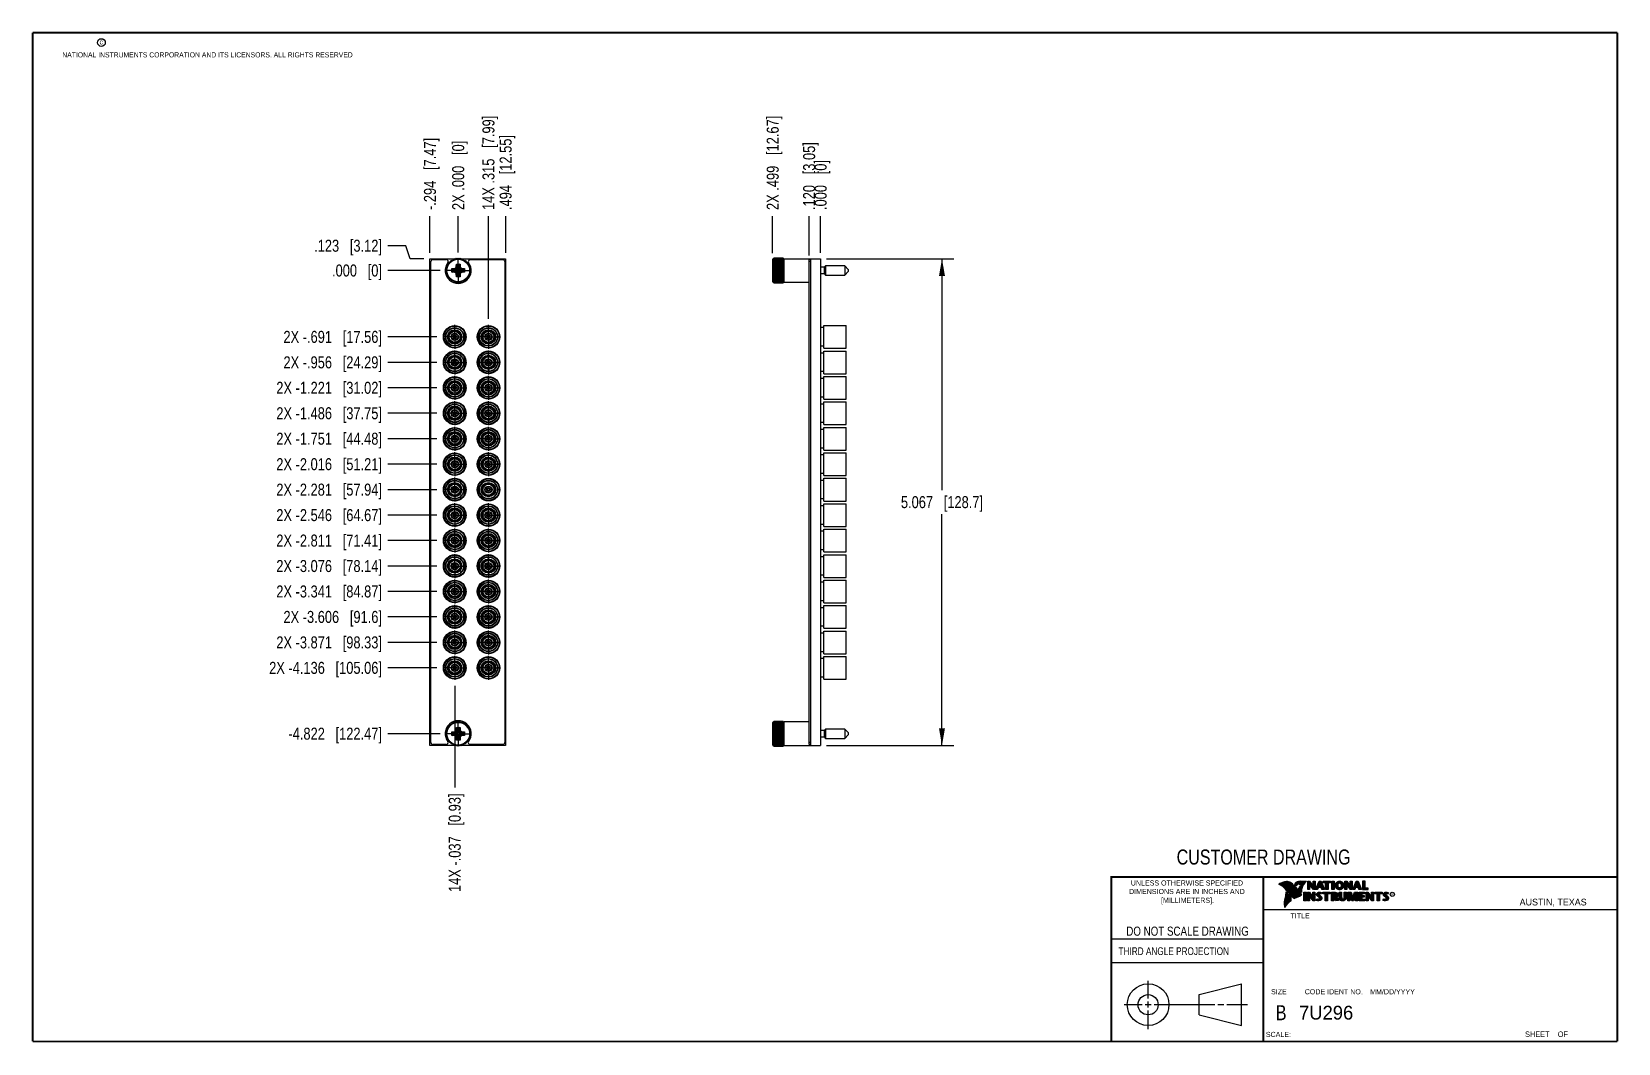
# Model space of a CAD drawing. Header units: inches. Extents: x 0.2 to 16.8, y 0.2 to 10.8.
import ezdxf

# ---------------------------------------------------------------- set-up
doc = ezdxf.new("R2010")
doc.units = ezdxf.units.IN
doc.header["$LTSCALE"] = 0.935
doc.header["$MEASUREMENT"] = 0
doc.linetypes.add('CENTER', pattern=[0.6, 0.375, -0.075, 0.075, -0.075])
doc.layers.get('0').update_dxf_attribs({"linetype": 'CONTINUOUS'})
doc.layers.add('02___PRT_ALL_AXES', color=7, linetype='CONTINUOUS')
doc.layers.add('DIMENSIONS', color=7, linetype='CONTINUOUS')
doc.styles.get("Standard").update_dxf_attribs({"font": 'txt', "width": 0.8})
doc.styles.add('TEXTSTYLE_2', font='txt')
doc.styles.add('TEXTSTYLE_3', font='txt', dxfattribs={"width": 0.95})
doc.dimstyles.new('DIMSTYLE_1', dxfattribs={"dimtxt": 0.125, "dimasz": 0.18, "dimexe": 0.18, "dimexo": 0.0625, "dimgap": 0.09, "dimtad": 0, "dimtih": 1, "dimtoh": 1, "dimdec": 3, "dimzin": 4, "dimdsep": 46, "dimtxsty": 'STANDARD', "dimblk": '_FILLED', "dimblk1": '_FILLED', "dimblk2": '_FILLED', "dimcen": 0.09, "dimadec": 0, "dimazin": 0, "dimtp": 0.01, "dimtm": 0.01, "dimtfac": 1, "dimtdec": 3, "dimtofl": 0, "dimtmove": 0, "dimatfit": 3, "dimldrblk": '_FILLED', "dimfxl": 1, "dimtolj": 1, "dimtzin": 4, "dimarcsym": 0})
doc.dimstyles.new('DIMSTYLE_2', dxfattribs={"dimtxt": 0.125, "dimasz": 0.18, "dimexe": 0.18, "dimexo": 0.0625, "dimgap": 0.09, "dimtad": 0, "dimtih": 1, "dimtoh": 1, "dimdec": 3, "dimzin": 4, "dimdsep": 46, "dimtxsty": 'STANDARD', "dimblk": '_FILLED', "dimblk1": '_FILLED', "dimblk2": '_FILLED', "dimcen": 0.09, "dimadec": 0, "dimazin": 0, "dimtp": 0.01, "dimtm": 0.01, "dimtfac": 1, "dimtdec": 3, "dimtofl": 0, "dimtmove": 0, "dimatfit": 3, "dimldrblk": '_FILLED', "dimfxl": 1, "dimtolj": 1, "dimtzin": 4, "dimarcsym": 0})

msp = doc.modelspace()

# ---------------------------------------------------------------- texts
at = {"color": 2, "linetype": 'CONTINUOUS', "attachment_point": 1, "line_spacing_factor": 0.9}
for s, insert, char_height, width in [('c', (0.946, 10.6893), 0.053, 0.0424), ('NATIONAL INSTRUMENTS CORPORATION AND ITS LICENSORS. ALL RIGHTS RESERVED', (0.5583, 10.5546), 0.053, 3.0104), ('THIRD ANGLE PROJECTION', (11.5564, 1.2384), 0.08, 1.408)]:
    msp.add_mtext(s, dxfattribs=dict(at, insert=insert, char_height=char_height, width=width))
at = {"color": 7, "linetype": 'CONTINUOUS', "attachment_point": 2, "line_spacing_factor": 0.9}
for s, insert, char_height, width in [('CUSTOMER DRAWING', (13.0668, 2.2564), 0.15625, 2), ('DO NOT SCALE DRAWING', (12.2754, 1.4542), 0.095, 1.52), ('B', (13.2497, 0.6361), 0.1562, 0.125)]:
    msp.add_mtext(s, dxfattribs=dict(at, insert=insert, char_height=char_height, width=width))
at = {"color": 2, "linetype": 'CONTINUOUS', "line_spacing_factor": 0.9}
for s, insert, char_height, width, attachment_point, style in [('DIMENSIONS ARE IN INCHES AND', (12.2688, 1.8465), 0.053254, 1.491112, 2, 'TEXTSTYLE_2'), ('UNLESS OTHERWISE SPECIFIED', (12.2688, 1.9352), 0.053254, 1.384604, 2, 'TEXTSTYLE_2'), ('[MILLIMETERS].', (12.2746, 1.7548), 0.053254, 0.745556, 2, 'TEXTSTYLE_2'), ('R', (14.3971, 1.8), 0.0217, 0.021738, 1, 'TEXTSTYLE_2'), ('AUSTIN, TEXAS', (15.7327, 1.7441), 0.069617, 0.905021, 1, 'TEXTSTYLE_2'), ('TITLE', (13.3474, 1.593), 0.05325, 0.26627, 1, 'TEXTSTYLE_2'), ('SIZE', (13.1451, 0.8027), 0.05325, 0.213016, 1, 'TEXTSTYLE_2'), ('CODE IDENT NO.', (13.7978, 0.8027), 0.053254, 0.708278, 2, 'TEXTSTYLE_3'), ('MM/DD/YYYY', (14.1765, 0.8027), 0.05325, 0.53254, 1, 'TEXTSTYLE_2'), ('SCALE:', (13.0904, 0.3585), 0.05325, 0.319524, 1, 'TEXTSTYLE_2'), ('SHEET    OF', (15.7892, 0.3625), 0.057262, 0.629882, 1, 'TEXTSTYLE_2')]:
    msp.add_mtext(s, dxfattribs=dict(at, insert=insert, char_height=char_height, width=width, attachment_point=attachment_point, style=style))
at = {"color": 7, "linetype": 'CONTINUOUS', "insert": (13.4363, 0.6298), "char_height": 0.14316, "width": 0.715775, "attachment_point": 1, "line_spacing_factor": 0.9, "style": 'TEXTSTYLE_2'}
msp.add_mtext('7U296', dxfattribs=at)

# ---------------------------------------------------------------- blocks, each defined once
blk = doc.blocks.new('*D0')
at = {"layer": 'DIMENSIONS', "color": 2, "linetype": 'CONTINUOUS'}
for p, q in [((4.137, 8.541), (3.949, 8.541)), ((4.182, 8.406), (4.137, 8.541)), ((4.324, 8.406), (4.182, 8.406))]:
    blk.add_line(p, q, dxfattribs=at)
at = {"layer": 'DIMENSIONS', "color": 2, "linetype": 'CONTINUOUS', "insert": (3.887, 8.604), "char_height": 0.125, "width": 1.125, "attachment_point": 3, "line_spacing_factor": 0.9}
blk.add_mtext('.123{\\Ftxt.shx;\\W1.000000;\\H0.125000; }[3.12]', dxfattribs=at)
blk = doc.blocks.new('_FILLED')
at = {"color": 0, "linetype": 'BYBLOCK'}
blk.add_solid([(0, 0), (-1, 0.174), (-1, -0.174)], dxfattribs=at)
blk = doc.blocks.new('*D1')
at = {"layer": 'DIMENSIONS', "color": 2, "linetype": 'CONTINUOUS'}
blk.add_line((4.493, 8.284), (3.949, 8.284), dxfattribs=at)
at = {"layer": 'DIMENSIONS', "color": 2, "linetype": 'CONTINUOUS', "insert": (3.887, 8.346), "char_height": 0.125, "width": 0.825, "attachment_point": 3, "line_spacing_factor": 0.9}
blk.add_mtext('.000{\\Ftxt.shx;\\W1.000000;\\H0.125000; }[0]', dxfattribs=at)
blk = doc.blocks.new('*D2')
at = {"layer": 'DIMENSIONS', "color": 2, "linetype": 'CONTINUOUS'}
blk.add_line((4.457, 7.592), (3.949, 7.592), dxfattribs=at)
at = {"layer": 'DIMENSIONS', "color": 2, "linetype": 'CONTINUOUS', "insert": (3.887, 7.655), "char_height": 0.125, "width": 1.625, "attachment_point": 3, "line_spacing_factor": 0.9}
blk.add_mtext('2X -.691{\\Ftxt.shx;\\W1.000000;\\H0.125000; }[17.56]', dxfattribs=at)
blk = doc.blocks.new('*D3')
at = {"layer": 'DIMENSIONS', "color": 2, "linetype": 'CONTINUOUS'}
blk.add_line((4.457, 7.327), (3.949, 7.327), dxfattribs=at)
at = {"layer": 'DIMENSIONS', "color": 2, "linetype": 'CONTINUOUS', "insert": (3.887, 7.39), "char_height": 0.125, "width": 1.625, "attachment_point": 3, "line_spacing_factor": 0.9}
blk.add_mtext('2X -.956{\\Ftxt.shx;\\W1.000000;\\H0.125000; }[24.29]', dxfattribs=at)
blk = doc.blocks.new('*D4')
at = {"layer": 'DIMENSIONS', "color": 2, "linetype": 'CONTINUOUS'}
blk.add_line((4.457, 7.062), (3.949, 7.062), dxfattribs=at)
at = {"layer": 'DIMENSIONS', "color": 2, "linetype": 'CONTINUOUS', "insert": (3.887, 7.125), "char_height": 0.125, "width": 1.725, "attachment_point": 3, "line_spacing_factor": 0.9}
blk.add_mtext('2X -1.221{\\Ftxt.shx;\\W1.000000;\\H0.125000; }[31.02]', dxfattribs=at)
blk = doc.blocks.new('*D5')
at = {"layer": 'DIMENSIONS', "color": 2, "linetype": 'CONTINUOUS'}
blk.add_line((4.457, 6.797), (3.949, 6.797), dxfattribs=at)
at = {"layer": 'DIMENSIONS', "color": 2, "linetype": 'CONTINUOUS', "insert": (3.887, 6.86), "char_height": 0.125, "width": 1.725, "attachment_point": 3, "line_spacing_factor": 0.9}
blk.add_mtext('2X -1.486{\\Ftxt.shx;\\W1.000000;\\H0.125000; }[37.75]', dxfattribs=at)
blk = doc.blocks.new('*D6')
at = {"layer": 'DIMENSIONS', "color": 2, "linetype": 'CONTINUOUS'}
blk.add_line((4.457, 6.532), (3.949, 6.532), dxfattribs=at)
at = {"layer": 'DIMENSIONS', "color": 2, "linetype": 'CONTINUOUS', "insert": (3.887, 6.595), "char_height": 0.125, "width": 1.725, "attachment_point": 3, "line_spacing_factor": 0.9}
blk.add_mtext('2X -1.751{\\Ftxt.shx;\\W1.000000;\\H0.125000; }[44.48]', dxfattribs=at)
blk = doc.blocks.new('*D7')
at = {"layer": 'DIMENSIONS', "color": 2, "linetype": 'CONTINUOUS'}
blk.add_line((4.457, 6.267), (3.949, 6.267), dxfattribs=at)
at = {"layer": 'DIMENSIONS', "color": 2, "linetype": 'CONTINUOUS', "insert": (3.887, 6.33), "char_height": 0.125, "width": 1.725, "attachment_point": 3, "line_spacing_factor": 0.9}
blk.add_mtext('2X -2.016{\\Ftxt.shx;\\W1.000000;\\H0.125000; }[51.21]', dxfattribs=at)
blk = doc.blocks.new('*D8')
at = {"layer": 'DIMENSIONS', "color": 2, "linetype": 'CONTINUOUS'}
blk.add_line((4.457, 6.002), (3.949, 6.002), dxfattribs=at)
at = {"layer": 'DIMENSIONS', "color": 2, "linetype": 'CONTINUOUS', "insert": (3.887, 6.065), "char_height": 0.125, "width": 1.725, "attachment_point": 3, "line_spacing_factor": 0.9}
blk.add_mtext('2X -2.281{\\Ftxt.shx;\\W1.000000;\\H0.125000; }[57.94]', dxfattribs=at)
blk = doc.blocks.new('*D9')
at = {"layer": 'DIMENSIONS', "color": 2, "linetype": 'CONTINUOUS'}
blk.add_line((4.457, 5.737), (3.949, 5.737), dxfattribs=at)
at = {"layer": 'DIMENSIONS', "color": 2, "linetype": 'CONTINUOUS', "insert": (3.887, 5.8), "char_height": 0.125, "width": 1.725, "attachment_point": 3, "line_spacing_factor": 0.9}
blk.add_mtext('2X -2.546{\\Ftxt.shx;\\W1.000000;\\H0.125000; }[64.67]', dxfattribs=at)
blk = doc.blocks.new('*D10')
at = {"layer": 'DIMENSIONS', "color": 2, "linetype": 'CONTINUOUS'}
blk.add_line((4.457, 5.207), (3.949, 5.207), dxfattribs=at)
at = {"layer": 'DIMENSIONS', "color": 2, "linetype": 'CONTINUOUS', "insert": (3.887, 5.27), "char_height": 0.125, "width": 1.725, "attachment_point": 3, "line_spacing_factor": 0.9}
blk.add_mtext('2X -3.076{\\Ftxt.shx;\\W1.000000;\\H0.125000; }[78.14]', dxfattribs=at)
blk = doc.blocks.new('*D11')
at = {"layer": 'DIMENSIONS', "color": 2, "linetype": 'CONTINUOUS'}
blk.add_line((4.457, 5.472), (3.949, 5.472), dxfattribs=at)
at = {"layer": 'DIMENSIONS', "color": 2, "linetype": 'CONTINUOUS', "insert": (3.887, 5.535), "char_height": 0.125, "width": 1.725, "attachment_point": 3, "line_spacing_factor": 0.9}
blk.add_mtext('2X -2.811{\\Ftxt.shx;\\W1.000000;\\H0.125000; }[71.41]', dxfattribs=at)
blk = doc.blocks.new('*D12')
at = {"layer": 'DIMENSIONS', "color": 2, "linetype": 'CONTINUOUS'}
blk.add_line((4.457, 4.942), (3.949, 4.942), dxfattribs=at)
at = {"layer": 'DIMENSIONS', "color": 2, "linetype": 'CONTINUOUS', "insert": (3.887, 5.005), "char_height": 0.125, "width": 1.725, "attachment_point": 3, "line_spacing_factor": 0.9}
blk.add_mtext('2X -3.341{\\Ftxt.shx;\\W1.000000;\\H0.125000; }[84.87]', dxfattribs=at)
blk = doc.blocks.new('*D13')
at = {"layer": 'DIMENSIONS', "color": 2, "linetype": 'CONTINUOUS'}
blk.add_line((4.457, 4.677), (3.949, 4.677), dxfattribs=at)
at = {"layer": 'DIMENSIONS', "color": 2, "linetype": 'CONTINUOUS', "insert": (3.887, 4.74), "char_height": 0.125, "width": 1.625, "attachment_point": 3, "line_spacing_factor": 0.9}
blk.add_mtext('2X -3.606{\\Ftxt.shx;\\W1.000000;\\H0.125000; }[91.6]', dxfattribs=at)
blk = doc.blocks.new('*D14')
at = {"layer": 'DIMENSIONS', "color": 2, "linetype": 'CONTINUOUS'}
blk.add_line((4.457, 4.412), (3.949, 4.412), dxfattribs=at)
at = {"layer": 'DIMENSIONS', "color": 2, "linetype": 'CONTINUOUS', "insert": (3.887, 4.475), "char_height": 0.125, "width": 1.725, "attachment_point": 3, "line_spacing_factor": 0.9}
blk.add_mtext('2X -3.871{\\Ftxt.shx;\\W1.000000;\\H0.125000; }[98.33]', dxfattribs=at)
blk = doc.blocks.new('*D15')
at = {"layer": 'DIMENSIONS', "color": 2, "linetype": 'CONTINUOUS'}
blk.add_line((4.457, 4.147), (3.949, 4.147), dxfattribs=at)
at = {"layer": 'DIMENSIONS', "color": 2, "linetype": 'CONTINUOUS', "insert": (3.887, 4.21), "char_height": 0.125, "width": 1.825, "attachment_point": 3, "line_spacing_factor": 0.9}
blk.add_mtext('2X -4.136{\\Ftxt.shx;\\W1.000000;\\H0.125000; }[105.06]', dxfattribs=at)
blk = doc.blocks.new('*D16')
at = {"layer": 'DIMENSIONS', "color": 2, "linetype": 'CONTINUOUS'}
blk.add_line((4.493, 3.462), (3.949, 3.462), dxfattribs=at)
at = {"layer": 'DIMENSIONS', "color": 2, "linetype": 'CONTINUOUS', "insert": (3.887, 3.525), "char_height": 0.125, "width": 1.525, "attachment_point": 3, "line_spacing_factor": 0.9}
blk.add_mtext('-4.822{\\Ftxt.shx;\\W1.000000;\\H0.125000; }[122.47]', dxfattribs=at)
blk = doc.blocks.new('*D17')
at = {"layer": 'DIMENSIONS', "color": 2, "linetype": 'CONTINUOUS'}
blk.add_line((5.175, 8.469), (5.175, 8.85), dxfattribs=at)
at = {"layer": 'DIMENSIONS', "color": 2, "linetype": 'CONTINUOUS', "insert": (5.112, 8.913), "char_height": 0.125, "width": 1.225, "attachment_point": 1, "rotation": 90, "line_spacing_factor": 0.9}
blk.add_mtext('.494{\\Ftxt.shx;\\W1.000000;\\H0.125000; }[12.55]', dxfattribs=at)
blk = doc.blocks.new('*D18')
at = {"layer": 'DIMENSIONS', "color": 2, "linetype": 'CONTINUOUS'}
blk.add_line((4.681, 8.471), (4.681, 8.85), dxfattribs=at)
at = {"layer": 'DIMENSIONS', "color": 2, "linetype": 'CONTINUOUS', "insert": (4.618, 8.913), "char_height": 0.125, "width": 1.125, "attachment_point": 1, "rotation": 90, "line_spacing_factor": 0.9}
blk.add_mtext('2X .000{\\Ftxt.shx;\\W1.000000;\\H0.125000; }[0]', dxfattribs=at)
blk = doc.blocks.new('*D19')
at = {"layer": 'DIMENSIONS', "color": 2, "linetype": 'CONTINUOUS'}
blk.add_line((4.387, 8.469), (4.387, 8.85), dxfattribs=at)
at = {"layer": 'DIMENSIONS', "color": 2, "linetype": 'CONTINUOUS', "insert": (4.324, 8.913), "char_height": 0.125, "width": 1.225, "attachment_point": 1, "rotation": 90, "line_spacing_factor": 0.9}
blk.add_mtext('-.294{\\Ftxt.shx;\\W1.000000;\\H0.125000; }[7.47]', dxfattribs=at)
blk = doc.blocks.new('*D20')
at = {"layer": 'DIMENSIONS', "color": 2, "linetype": 'CONTINUOUS'}
blk.add_line((4.996, 7.78), (4.996, 8.85), dxfattribs=at)
at = {"layer": 'DIMENSIONS', "color": 2, "linetype": 'CONTINUOUS', "insert": (4.933, 8.913), "char_height": 0.125, "width": 1.525, "attachment_point": 1, "rotation": 90, "line_spacing_factor": 0.9}
blk.add_mtext('14X .315{\\Ftxt.shx;\\W1.000000;\\H0.125000; }[7.99]', dxfattribs=at)
blk = doc.blocks.new('*D21')
at = {"layer": 'DIMENSIONS', "color": 2, "linetype": 'CONTINUOUS'}
blk.add_line((4.644, 3.96), (4.644, 2.903), dxfattribs=at)
at = {"layer": 'DIMENSIONS', "color": 2, "linetype": 'CONTINUOUS', "insert": (4.582, 2.84), "char_height": 0.125, "width": 1.625, "attachment_point": 3, "rotation": 90, "line_spacing_factor": 0.9}
blk.add_mtext('14X -.037{\\Ftxt.shx;\\W1.000000;\\H0.125000; }[0.93]', dxfattribs=at)
blk = doc.blocks.new('*D22')
at = {"layer": 'DIMENSIONS', "color": 2, "linetype": 'CONTINUOUS'}
blk.add_line((8.334, 8.439), (8.334, 8.85), dxfattribs=at)
at = {"layer": 'DIMENSIONS', "color": 2, "linetype": 'CONTINUOUS', "insert": (8.272, 8.913), "char_height": 0.125, "width": 1.125, "attachment_point": 1, "rotation": 90, "line_spacing_factor": 0.9}
blk.add_mtext('.120{\\Ftxt.shx;\\W1.000000;\\H0.125000; }[3.05]', dxfattribs=at)
blk = doc.blocks.new('*D23')
at = {"layer": 'DIMENSIONS', "color": 2, "linetype": 'CONTINUOUS'}
blk.add_line((8.454, 8.469), (8.454, 8.85), dxfattribs=at)
at = {"layer": 'DIMENSIONS', "color": 2, "linetype": 'CONTINUOUS', "insert": (8.392, 8.913), "char_height": 0.125, "width": 0.825, "attachment_point": 1, "rotation": 90, "line_spacing_factor": 0.9}
blk.add_mtext('.000{\\Ftxt.shx;\\W1.000000;\\H0.125000; }[0]', dxfattribs=at)
blk = doc.blocks.new('*D24')
at = {"layer": 'DIMENSIONS', "color": 2, "linetype": 'CONTINUOUS'}
blk.add_line((7.955, 8.464), (7.955, 8.85), dxfattribs=at)
at = {"layer": 'DIMENSIONS', "color": 2, "linetype": 'CONTINUOUS', "insert": (7.893, 8.913), "char_height": 0.125, "width": 1.525, "attachment_point": 1, "rotation": 90, "line_spacing_factor": 0.9}
blk.add_mtext('2X .499{\\Ftxt.shx;\\W1.000000;\\H0.125000; }[12.67]', dxfattribs=at)
blk = doc.blocks.new('*D25')
at = {"layer": 'DIMENSIONS', "color": 2, "linetype": 'CONTINUOUS'}
for p, q in [((8.517, 8.406), (9.843, 8.406)), ((9.718, 8.406), (9.718, 5.998)), ((9.718, 3.339), (9.718, 5.748)), ((8.517, 3.339), (9.843, 3.339))]:
    blk.add_line(p, q, dxfattribs=at)
at = {"layer": 'DIMENSIONS', "color": 2, "linetype": 'CONTINUOUS', "xscale": 0.18, "yscale": 0.18, "zscale": 0.18}
for p, rotation in [((9.718, 8.406), 90), ((9.718, 3.339), 270)]:
    blk.add_blockref('_FILLED', p, dxfattribs=dict(at, rotation=rotation))
at = {"layer": 'DIMENSIONS', "color": 2, "linetype": 'CONTINUOUS', "insert": (9.718, 5.935), "char_height": 0.125, "width": 1.325, "attachment_point": 2, "line_spacing_factor": 0.9}
blk.add_mtext('5.067{\\Ftxt.shx;\\W1.000000;\\H0.125000; }[128.7]', dxfattribs=at)

# ---------------------------------------------------------------- dimensions: what is measured, and where the dimension line sits
at = {"layer": 'DIMENSIONS', "color": 2, "linetype": 'CONTINUOUS'}
for feature_location, offset, dtype, origin, text, picture, middle in [((4.9955, 7.7798), (0, 1.0702), 1, (4.6809, 7.7173), '14X <>', '*D20', (4.9955, 9.675)), ((7.9555, 8.4644), (0, 0.3856), 1, (8.4542, 8.4019), '2X <>', '*D24', (7.9555, 9.675)), ((4.3869, 8.4688), (0, 0.3812), 1, (4.6809, 8.4063), '-<>', '*D19', (4.3869, 9.525)), ((4.6809212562, 8.4710704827), (0, 0.3789650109), 1, (4.6809212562, 8.4085704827), '2X <>', '*D18', (4.6809212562, 9.4750354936)), ((4.4568, 4.1473), (-0.5073, 0), 0, (4.5193, 8.2835), '2X -<>', '*D15', (2.7244, 4.1473)), ((4.4568, 7.0623), (-0.5073, 0), 0, (4.5193, 8.2835), '2X -<>', '*D4', (2.7744, 7.0623)), ((4.4568, 6.7973), (-0.5073, 0), 0, (4.5193, 8.2835), '2X -<>', '*D5', (2.7744, 6.7973)), ((4.4568, 6.5323), (-0.5073, 0), 0, (4.5193, 8.2835), '2X -<>', '*D6', (2.7744, 6.5323)), ((4.4568, 6.2673), (-0.5073, 0), 0, (4.5193, 8.2835), '2X -<>', '*D7', (2.7744, 6.2673)), ((4.4568, 6.0023), (-0.5073, 0), 0, (4.5193, 8.2835), '2X -<>', '*D8', (2.7744, 6.0023)), ((4.4568, 5.7373), (-0.5073, 0), 0, (4.5193, 8.2835), '2X -<>', '*D9', (2.7744, 5.7373)), ((4.4568, 5.2073), (-0.5073, 0), 0, (4.5193, 8.2835), '2X -<>', '*D10', (2.7744, 5.2073)), ((4.4568, 5.4723), (-0.5073, 0), 0, (4.5193, 8.2835), '2X -<>', '*D11', (2.7744, 5.4723)), ((4.4568, 4.9423), (-0.5073, 0), 0, (4.5193, 8.2835), '2X -<>', '*D12', (2.7744, 4.9423)), ((4.4568, 4.4123), (-0.5073, 0), 0, (4.5193, 8.2835), '2X -<>', '*D14', (2.7744, 4.4123)), ((4.4568, 7.5923), (-0.5073, 0), 0, (4.5193, 8.2835), '2X -<>', '*D2', (2.8244, 7.5923)), ((4.4568, 7.3273), (-0.5073, 0), 0, (4.5193, 8.2835), '2X -<>', '*D3', (2.8244, 7.3273)), ((4.4568, 4.6773), (-0.5073, 0), 0, (4.5193, 8.2835), '2X -<>', '*D13', (2.8244, 4.6773)), ((4.4933962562, 3.4620454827), (-0.543975, 0), 0, (4.5558962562, 8.2835454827), '-<>', '*D16', (2.8744212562, 3.4620454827)), ((4.6443, 3.9598), (0, -1.0573), 1, (4.6809, 4.0223), '14X -<>', '*D21', (4.7787, 1.7593))]:
    dim = msp.add_ordinate_dim(feature_location=feature_location, offset=offset, dtype=dtype, origin=origin, text=text, dimstyle='DIMSTYLE_1', dxfattribs=at)
    dim.commit()
    dim.dimension.update_dxf_attribs({"geometry": picture, "text_midpoint": middle})
for feature_location, offset, dtype, origin, picture, middle in [((5.1749, 8.4688), (0, 0.3812), 1, (4.6809, 8.4086), '*D17', (5.1749, 9.525)), ((8.3342, 8.439), (0, 0.411), 1, (8.4542, 8.4063), '*D22', (8.3342, 9.475)), ((8.454245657, 8.4687954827), (0, 0.3812400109), 1, (8.454245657, 8.4062954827), '*D23', (8.454245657, 9.3250354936)), ((4.3244, 8.4063), (-0.375, 0.1349), 0, (4.5559, 8.2835), '*D0', (3.0744, 8.5412)), ((4.4933962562, 8.2835454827), (-0.543975, 0), 0, (4.5558962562, 8.2835454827), '*D1', (3.2244212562, 8.2835454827))]:
    dim = msp.add_ordinate_dim(feature_location=feature_location, offset=offset, dtype=dtype, origin=origin, dimstyle='DIMSTYLE_1', dxfattribs=at)
    dim.commit()
    dim.dimension.update_dxf_attribs({"geometry": picture, "text_midpoint": middle})
dim = msp.add_linear_dim(base=(9.7177, 8.4063), p1=(8.5167, 3.3393), p2=(8.5167, 8.4063), angle=90, dimstyle='DIMSTYLE_2', dxfattribs=at)
dim.commit()
dim.dimension.update_dxf_attribs({"geometry": '*D25', "text_midpoint": (9.5677, 5.8728), "dimtype": 160})

# ---------------------------------------------------------------- linework, layer by layer
at = {"color": 7, "linetype": 'CONTINUOUS'}
for p, q in [((4.3869, 3.3393), (4.3869, 8.4063)), ((4.3869, 8.4063), (4.6465, 8.4063)), ((4.3969, 3.3695), (4.3969, 8.3765)), ((4.4169, 8.3965), (4.5569, 8.3965)), ((4.5522, 8.2838), (4.5601, 8.2917)), ((4.5601, 8.2759), (4.5522, 8.2838)), ((4.5533, 8.3006), (4.5622, 8.3074)), ((4.5601, 8.2917), (4.5533, 8.3006)), ((4.5533, 8.267), (4.5601, 8.2759)), ((4.5622, 8.2602), (4.5533, 8.267)), ((4.5566, 8.3171), (4.5663, 8.3227)), ((4.5622, 8.3074), (4.5566, 8.3171)), ((4.5566, 8.2505), (4.5622, 8.2602)), ((4.562, 8.3331), (4.5723, 8.3373)), ((4.5663, 8.3227), (4.562, 8.3331)), ((4.5694, 8.3482), (4.5802, 8.3511)), ((4.5723, 8.3373), (4.5694, 8.3482)), ((4.5788, 8.3622), (4.5899, 8.3636)), ((4.5802, 8.3511), (4.5788, 8.3622)), ((4.5899, 8.3636), (4.5899, 8.3748)), ((4.5899, 8.3748), (4.6011, 8.3748)), ((4.6011, 8.3748), (4.6025, 8.3859)), ((4.6025, 8.3859), (4.6137, 8.3845)), ((4.6137, 8.3845), (4.6166, 8.3953)), ((4.6147, 8.3032), (4.6409, 8.3036)), ((4.6147, 8.2644), (4.6147, 8.3032)), ((4.6147, 8.3032), (4.6237, 8.2944)), ((4.6147, 8.2644), (4.6237, 8.2732)), ((4.6409, 8.2639), (4.6147, 8.2644)), ((4.6166, 8.3953), (4.6274, 8.3924)), ((4.6237, 8.2732), (4.6237, 8.2944)), ((4.6256, 8.2934), (4.6432, 8.2937)), ((4.6574, 8.2917), (4.6256, 8.2934)), ((4.6256, 8.2742), (4.6574, 8.2759)), ((4.6432, 8.2739), (4.6256, 8.2742)), ((4.6274, 8.3924), (4.6317, 8.4027)), ((4.6317, 8.4027), (4.642, 8.3984)), ((4.6409, 8.3036), (4.6548, 8.3099)), ((4.6409, 8.3036), (4.6431, 8.2938)), ((4.6409, 8.2639), (4.6431, 8.2738)), ((4.6548, 8.2577), (4.6409, 8.2639)), ((4.642, 8.3984), (4.6476, 8.4081)), ((4.6431, 8.2938), (4.6624, 8.3024)), ((4.6432, 8.2937), (4.6431, 8.2938)), ((4.6431, 8.2738), (4.6432, 8.2739)), ((4.6431, 8.2738), (4.6624, 8.2652)), ((4.6432, 8.2937), (4.6613, 8.2917)), ((4.6432, 8.2739), (4.6613, 8.2759)), ((4.6476, 8.4081), (4.6573, 8.4025)), ((4.6508, 8.4063), (4.6602, 8.4063)), ((4.6548, 8.3099), (4.6611, 8.3238)), ((4.6548, 8.3099), (4.6624, 8.3024)), ((4.6548, 8.2577), (4.6624, 8.2652)), ((4.6573, 8.4025), (4.6641, 8.4114)), ((4.6574, 8.2759), (4.6574, 8.2917)), ((4.6574, 8.2917), (4.6613, 8.2917)), ((4.6613, 8.2759), (4.6574, 8.2759)), ((4.6611, 8.3238), (4.6615, 8.35)), ((4.6611, 8.3238), (4.6709, 8.3217)), ((4.6613, 8.2917), (4.6694, 8.2953)), ((4.6694, 8.2723), (4.6613, 8.2759)), ((4.6615, 8.35), (4.7003, 8.35)), ((4.6615, 8.35), (4.6704, 8.3411)), ((4.6624, 8.3024), (4.6709, 8.3217)), ((4.6624, 8.3024), (4.6694, 8.2953)), ((4.6624, 8.2652), (4.6694, 8.2723)), ((4.6709, 8.2459), (4.6624, 8.2652)), ((4.6641, 8.4114), (4.673, 8.4046)), ((4.6694, 8.2953), (4.673, 8.3034)), ((4.673, 8.2642), (4.6694, 8.2723)), ((4.6704, 8.3411), (4.6915, 8.3411)), ((4.6708, 8.4063), (4.6747, 8.4063)), ((4.6709, 8.3217), (4.671, 8.3215)), ((4.671, 8.3215), (4.6713, 8.3391)), ((4.671, 8.3215), (4.673, 8.3034)), ((4.671, 8.2461), (4.673, 8.2642)), ((4.6713, 8.3391), (4.6731, 8.3073)), ((4.6731, 8.2603), (4.6713, 8.2285)), ((4.673, 8.4046), (4.6809, 8.4125)), ((4.673, 8.3034), (4.6731, 8.3073)), ((4.6731, 8.2603), (4.673, 8.2642)), ((4.6731, 8.3073), (4.6888, 8.3073)), ((4.6888, 8.2603), (4.6731, 8.2603)), ((4.6809, 8.4125), (4.6888, 8.4046)), ((4.6872, 8.4063), (4.691, 8.4063)), ((4.6888, 8.4046), (4.6977, 8.4114)), ((4.6905, 8.3391), (4.6888, 8.3073)), ((4.6888, 8.3073), (4.6889, 8.3034)), ((4.6888, 8.2603), (4.6889, 8.2642)), ((4.6905, 8.2285), (4.6888, 8.2603)), ((4.6908, 8.3215), (4.6889, 8.3034)), ((4.6889, 8.3034), (4.6924, 8.2953)), ((4.6924, 8.2723), (4.6889, 8.2642)), ((4.6908, 8.2461), (4.6889, 8.2642)), ((4.6905, 8.3391), (4.6908, 8.3215)), ((4.6908, 8.3215), (4.6909, 8.3217)), ((4.7008, 8.3238), (4.6909, 8.3217)), ((4.6909, 8.3217), (4.6995, 8.3024)), ((4.6995, 8.2652), (4.6909, 8.2459)), ((4.7003, 8.35), (4.6915, 8.3411)), ((4.6995, 8.3024), (4.6924, 8.2953)), ((4.6924, 8.2953), (4.7005, 8.2917)), ((4.7005, 8.2759), (4.6924, 8.2723)), ((4.6995, 8.2652), (4.6924, 8.2723)), ((4.6977, 8.4114), (4.7045, 8.4025)), ((4.707, 8.3099), (4.6995, 8.3024)), ((4.6995, 8.3024), (4.7188, 8.2938)), ((4.7188, 8.2738), (4.6995, 8.2652)), ((4.707, 8.2577), (4.6995, 8.2652)), ((4.7003, 8.35), (4.7008, 8.3238)), ((4.7186, 8.2937), (4.7005, 8.2917)), ((4.7005, 8.2917), (4.7044, 8.2917)), ((4.7044, 8.2759), (4.7005, 8.2759)), ((4.7186, 8.2739), (4.7005, 8.2759)), ((4.7008, 8.3238), (4.707, 8.3099)), ((4.7017, 8.4063), (4.711, 8.4063)), ((4.7362, 8.2934), (4.7044, 8.2917)), ((4.7044, 8.2917), (4.7044, 8.2759)), ((4.7362, 8.2742), (4.7044, 8.2759)), ((4.7045, 8.4025), (4.7142, 8.4081)), ((4.707, 8.3099), (4.721, 8.3036)), ((4.721, 8.2639), (4.707, 8.2577)), ((4.7142, 8.4081), (4.7198, 8.3984)), ((4.7153, 8.4063), (5.1749, 8.4063)), ((4.7188, 8.2938), (4.7186, 8.2937)), ((4.7186, 8.2937), (4.7362, 8.2934)), ((4.7362, 8.2742), (4.7186, 8.2739)), ((4.7186, 8.2739), (4.7188, 8.2738)), ((4.721, 8.3036), (4.7188, 8.2938)), ((4.721, 8.2639), (4.7188, 8.2738)), ((4.7198, 8.3984), (4.7302, 8.4027)), ((4.721, 8.3036), (4.7472, 8.3032)), ((4.7472, 8.2644), (4.721, 8.2639)), ((4.7302, 8.4027), (4.7345, 8.3924)), ((4.7345, 8.3924), (4.7453, 8.3953)), ((4.7472, 8.3032), (4.7382, 8.2943)), ((4.7382, 8.2943), (4.7382, 8.2732)), ((4.7472, 8.2644), (4.7382, 8.2732)), ((4.7453, 8.3953), (4.7482, 8.3845)), ((4.7472, 8.3032), (4.7472, 8.2644)), ((4.7482, 8.3845), (4.7593, 8.3859)), ((4.7593, 8.3859), (4.7608, 8.3748)), ((4.7608, 8.3748), (4.772, 8.3748)), ((4.772, 8.3748), (4.772, 8.3636)), ((4.772, 8.3636), (4.7831, 8.3622)), ((4.7831, 8.3622), (4.7816, 8.3511)), ((4.7816, 8.3511), (4.7924, 8.3482)), ((4.7924, 8.3482), (4.7895, 8.3373)), ((4.7895, 8.3373), (4.7999, 8.3331)), ((4.7999, 8.3331), (4.7956, 8.3227)), ((4.7956, 8.3227), (4.8053, 8.3171)), ((4.8053, 8.3171), (4.7997, 8.3074)), ((4.7997, 8.3074), (4.8086, 8.3006)), ((4.8086, 8.267), (4.7997, 8.2602)), ((4.7997, 8.2602), (4.8053, 8.2505)), ((4.8086, 8.3006), (4.8017, 8.2917)), ((4.8017, 8.2917), (4.8097, 8.2838)), ((4.8097, 8.2838), (4.8017, 8.2759)), ((4.8017, 8.2759), (4.8086, 8.267)), ((4.8049, 8.3965), (5.1449, 8.3965)), ((5.1649, 8.3765), (5.1649, 3.3695)), ((5.1749, 8.4063), (5.1749, 3.3393)), ((7.9655, 8.412), (7.9555, 8.4019)), ((7.9555, 8.1657), (7.9555, 8.4019)), ((7.9584, 8.3748), (8.0705, 8.3748)), ((7.9584, 8.3636), (8.0705, 8.3636)), ((7.9584, 8.3511), (8.0705, 8.3511)), ((7.9584, 8.3373), (8.0705, 8.3373)), ((7.9584, 8.3227), (8.0705, 8.3227)), ((7.9584, 8.3074), (8.0705, 8.3074)), ((7.9584, 8.2917), (8.0705, 8.2917)), ((7.9584, 8.2759), (8.0705, 8.2759)), ((7.9584, 8.2602), (8.0705, 8.2602)), ((8.0628, 8.4125), (7.9661, 8.4125)), ((7.9661, 8.4114), (8.0628, 8.4114)), ((7.9661, 8.4081), (8.0628, 8.4081)), ((7.9661, 8.4027), (8.0628, 8.4027)), ((7.9661, 8.3953), (8.0628, 8.3953)), ((7.9661, 8.3859), (8.0628, 8.3859)), ((7.9661, 8.3622), (8.0628, 8.3622)), ((7.9661, 8.3482), (8.0628, 8.3482)), ((7.9661, 8.3331), (8.0628, 8.3331)), ((7.9661, 8.3171), (8.0628, 8.3171)), ((7.9661, 8.3006), (8.0628, 8.3006)), ((7.9661, 8.2838), (8.0628, 8.2838)), ((7.9661, 8.267), (8.0628, 8.267)), ((8.0732, 8.4021), (8.0634, 8.412)), ((8.0732, 8.1613), (8.0732, 8.4063)), ((8.0732, 8.4063), (8.4542, 8.4063)), ((8.3342, 3.3495), (8.3342, 8.3965)), ((8.3492, 8.3965), (8.3342, 8.3965)), ((8.3492, 8.3765), (8.3342, 8.3765)), ((8.3492, 8.4063), (8.3492, 3.3393)), ((8.4542, 8.4063), (8.4542, 3.3393)), ((8.4904, 8.3165), (8.4542, 8.3165)), ((8.5065, 8.3326), (8.4904, 8.3165)), ((8.4904, 8.3165), (8.4904, 8.2511)), ((8.5065, 8.3326), (8.5065, 8.235)), ((8.7054, 8.3326), (8.5065, 8.3326)), ((8.7054, 8.3326), (8.7054, 8.235)), ((8.7428, 8.2952), (8.7054, 8.3326)), ((8.7054, 8.235), (8.7428, 8.2724)), ((8.7428, 8.2952), (8.7428, 8.2724)), ((4.5663, 8.2449), (4.5566, 8.2505)), ((4.562, 8.2345), (4.5663, 8.2449)), ((4.5723, 8.2302), (4.562, 8.2345)), ((4.5694, 8.2194), (4.5723, 8.2302)), ((4.5802, 8.2165), (4.5694, 8.2194)), ((4.5788, 8.2054), (4.5802, 8.2165)), ((4.5899, 8.204), (4.5788, 8.2054)), ((4.5899, 8.1928), (4.5899, 8.204)), ((4.6011, 8.1928), (4.5899, 8.1928)), ((4.6025, 8.1817), (4.6011, 8.1928)), ((4.6137, 8.1831), (4.6025, 8.1817)), ((4.6166, 8.1723), (4.6137, 8.1831)), ((4.6274, 8.1752), (4.6166, 8.1723)), ((4.6317, 8.1649), (4.6274, 8.1752)), ((4.642, 8.1691), (4.6317, 8.1649)), ((4.6476, 8.1594), (4.642, 8.1691)), ((4.6573, 8.165), (4.6476, 8.1594)), ((4.6611, 8.2437), (4.6548, 8.2577)), ((4.6641, 8.1562), (4.6573, 8.165)), ((4.6709, 8.2459), (4.6611, 8.2437)), ((4.6615, 8.2175), (4.6611, 8.2437)), ((4.6704, 8.2265), (4.6615, 8.2175)), ((4.7003, 8.2175), (4.6615, 8.2175)), ((4.673, 8.163), (4.6641, 8.1562)), ((4.6915, 8.2265), (4.6704, 8.2265)), ((4.671, 8.2461), (4.6709, 8.2459)), ((4.6713, 8.2285), (4.671, 8.2461)), ((4.6809, 8.1551), (4.673, 8.163)), ((4.6888, 8.163), (4.6809, 8.1551)), ((4.6977, 8.1562), (4.6888, 8.163)), ((4.6908, 8.2461), (4.6905, 8.2285)), ((4.6909, 8.2459), (4.6908, 8.2461)), ((4.7008, 8.2437), (4.6909, 8.2459)), ((4.7003, 8.2175), (4.6914, 8.2265)), ((4.7045, 8.165), (4.6977, 8.1562)), ((4.7008, 8.2437), (4.7003, 8.2175)), ((4.707, 8.2577), (4.7008, 8.2437)), ((4.7142, 8.1594), (4.7045, 8.165)), ((4.7198, 8.1691), (4.7142, 8.1594)), ((4.7302, 8.1649), (4.7198, 8.1691)), ((4.7345, 8.1752), (4.7302, 8.1649)), ((4.7453, 8.1723), (4.7345, 8.1752)), ((4.7482, 8.1831), (4.7453, 8.1723)), ((4.7593, 8.1817), (4.7482, 8.1831)), ((4.7608, 8.1928), (4.7593, 8.1817)), ((4.772, 8.1928), (4.7608, 8.1928)), ((4.7831, 8.2054), (4.772, 8.204)), ((4.772, 8.204), (4.772, 8.1928)), ((4.7924, 8.2194), (4.7816, 8.2165)), ((4.7816, 8.2165), (4.7831, 8.2054)), ((4.7999, 8.2345), (4.7895, 8.2302)), ((4.7895, 8.2302), (4.7924, 8.2194)), ((4.8053, 8.2505), (4.7956, 8.2449)), ((4.7956, 8.2449), (4.7999, 8.2345)), ((7.9555, 8.1657), (7.9655, 8.1556)), ((7.9584, 8.2449), (8.0705, 8.2449)), ((7.9584, 8.2302), (8.0705, 8.2302)), ((7.9584, 8.2165), (8.0705, 8.2165)), ((7.9584, 8.204), (8.0705, 8.204)), ((7.9584, 8.1928), (8.0705, 8.1928)), ((7.9661, 8.2505), (8.0628, 8.2505)), ((7.9661, 8.2345), (8.0628, 8.2345)), ((7.9661, 8.2194), (8.0628, 8.2194)), ((7.9661, 8.2054), (8.0628, 8.2054)), ((7.9661, 8.1817), (8.0628, 8.1817)), ((7.9661, 8.1723), (8.0628, 8.1723)), ((7.9661, 8.1649), (8.0628, 8.1649)), ((7.9661, 8.1594), (8.0628, 8.1594)), ((7.9661, 8.1562), (8.0628, 8.1562)), ((7.9661, 8.1551), (8.0628, 8.1551)), ((8.0634, 8.1556), (8.0732, 8.1655)), ((8.0732, 8.1613), (8.3342, 8.1613)), ((8.4542, 8.2511), (8.4904, 8.2511)), ((8.4904, 8.2511), (8.5065, 8.235)), ((8.5065, 8.235), (8.7054, 8.235)), ((4.6417, 7.6031), (4.6417, 7.6106)), ((4.6469, 7.6106), (4.6469, 7.6031)), ((4.7486, 7.5505), (4.7486, 7.6341)), ((4.7526, 7.6226), (4.7526, 7.562)), ((4.7526, 7.6108), (4.7552, 7.6108)), ((4.8872, 7.6108), (4.8846, 7.6108)), ((4.8872, 7.562), (4.8872, 7.6226)), ((4.8912, 7.6341), (4.8912, 7.5505)), ((4.993, 7.6031), (4.993, 7.6106)), ((4.9981, 7.6106), (4.9981, 7.6031)), ((8.4892, 7.6888), (8.4542, 7.6888)), ((8.4892, 7.4742), (8.4892, 7.7104)), ((8.4892, 7.7104), (8.7207, 7.7104)), ((8.7207, 7.4742), (8.7207, 7.7104)), ((4.626, 7.5949), (4.6335, 7.5949)), ((4.626, 7.5897), (4.6335, 7.5897)), ((4.6417, 7.574), (4.6417, 7.5815)), ((4.6469, 7.574), (4.6469, 7.5815)), ((4.6551, 7.5949), (4.6626, 7.5949)), ((4.6626, 7.5897), (4.6551, 7.5897)), ((4.7526, 7.5738), (4.7552, 7.5738)), ((4.8872, 7.5738), (4.8846, 7.5738)), ((4.9772, 7.5949), (4.9847, 7.5949)), ((4.9772, 7.5897), (4.9847, 7.5897)), ((4.993, 7.574), (4.993, 7.5815)), ((4.9981, 7.574), (4.9981, 7.5815)), ((5.0063, 7.5949), (5.0138, 7.5949)), ((5.0138, 7.5897), (5.0063, 7.5897)), ((8.4892, 7.4958), (8.4542, 7.4958)), ((8.4892, 7.4742), (8.7207, 7.4742)), ((8.4892, 7.2092), (8.4892, 7.4454)), ((8.4892, 7.4454), (8.7207, 7.4454)), ((8.7207, 7.2092), (8.7207, 7.4454)), ((4.626, 7.3299), (4.6335, 7.3299)), ((4.626, 7.3247), (4.6335, 7.3247)), ((4.6417, 7.3381), (4.6417, 7.3456)), ((4.6417, 7.309), (4.6417, 7.3165)), ((4.6469, 7.3456), (4.6469, 7.3381)), ((4.6469, 7.309), (4.6469, 7.3165)), ((4.6551, 7.3299), (4.6626, 7.3299)), ((4.6626, 7.3247), (4.6551, 7.3247)), ((4.7486, 7.2855), (4.7486, 7.3691)), ((4.7526, 7.3576), (4.7526, 7.297)), ((4.7526, 7.3458), (4.7552, 7.3458)), ((4.7526, 7.3088), (4.7552, 7.3088)), ((4.8872, 7.3458), (4.8846, 7.3458)), ((4.8872, 7.3088), (4.8846, 7.3088)), ((4.8872, 7.297), (4.8872, 7.3576)), ((4.8912, 7.3691), (4.8912, 7.2855)), ((4.9772, 7.3299), (4.9847, 7.3299)), ((4.9772, 7.3247), (4.9847, 7.3247)), ((4.993, 7.3381), (4.993, 7.3456)), ((4.993, 7.309), (4.993, 7.3165)), ((4.9981, 7.3456), (4.9981, 7.3381)), ((4.9981, 7.309), (4.9981, 7.3165)), ((5.0138, 7.3299), (5.0063, 7.3299)), ((5.0138, 7.3247), (5.0063, 7.3247)), ((8.4892, 7.4238), (8.4542, 7.4238)), ((4.7486, 7.0205), (4.7486, 7.1041)), ((4.8912, 7.1041), (4.8912, 7.0205)), ((8.4892, 7.2308), (8.4542, 7.2308)), ((8.4892, 7.1588), (8.4542, 7.1588)), ((8.4892, 7.2092), (8.7207, 7.2092)), ((8.4892, 6.9442), (8.4892, 7.1804)), ((8.4892, 7.1804), (8.7207, 7.1804)), ((8.7207, 6.9442), (8.7207, 7.1804)), ((4.626, 7.0649), (4.6335, 7.0649)), ((4.626, 7.0597), (4.6335, 7.0597)), ((4.6417, 7.0731), (4.6417, 7.0806)), ((4.6417, 7.044), (4.6417, 7.0515)), ((4.6469, 7.0806), (4.6469, 7.0731)), ((4.6469, 7.044), (4.6469, 7.0515)), ((4.6551, 7.0649), (4.6626, 7.0649)), ((4.6626, 7.0597), (4.6551, 7.0597)), ((4.7526, 7.0926), (4.7526, 7.032)), ((4.7526, 7.0808), (4.7552, 7.0808)), ((4.7526, 7.0438), (4.7552, 7.0438)), ((4.8872, 7.0808), (4.8846, 7.0808)), ((4.8872, 7.0438), (4.8846, 7.0438)), ((4.8872, 7.032), (4.8872, 7.0926)), ((4.9772, 7.0649), (4.9847, 7.0649)), ((4.9772, 7.0597), (4.9847, 7.0597)), ((4.993, 7.0731), (4.993, 7.0806)), ((4.993, 7.044), (4.993, 7.0515)), ((4.9981, 7.0806), (4.9981, 7.0731)), ((4.9981, 7.044), (4.9981, 7.0515)), ((5.0063, 7.0649), (5.0138, 7.0649)), ((5.0138, 7.0597), (5.0063, 7.0597)), ((8.4892, 6.9658), (8.4542, 6.9658)), ((8.4892, 6.9442), (8.7207, 6.9442)), ((4.626, 6.7999), (4.6335, 6.7999)), ((4.626, 6.7947), (4.6335, 6.7947)), ((4.6417, 6.8081), (4.6417, 6.8156)), ((4.6417, 6.779), (4.6417, 6.7865)), ((4.6469, 6.8156), (4.6469, 6.8081)), ((4.6469, 6.779), (4.6469, 6.7865)), ((4.6551, 6.7999), (4.6626, 6.7999)), ((4.6626, 6.7947), (4.6551, 6.7947)), ((4.7486, 6.7555), (4.7486, 6.8391)), ((4.7526, 6.8276), (4.7526, 6.767)), ((4.7526, 6.8158), (4.7552, 6.8158)), ((4.7526, 6.7788), (4.7552, 6.7788)), ((4.8872, 6.8158), (4.8846, 6.8158)), ((4.8872, 6.7788), (4.8846, 6.7788)), ((4.8872, 6.767), (4.8872, 6.8276)), ((4.8912, 6.8394), (4.8912, 6.7552)), ((4.9772, 6.7999), (4.9847, 6.7999)), ((4.9847, 6.7947), (4.9772, 6.7947)), ((4.993, 6.8081), (4.993, 6.8156)), ((4.993, 6.779), (4.993, 6.7865)), ((4.9981, 6.8156), (4.9981, 6.8081)), ((4.9981, 6.779), (4.9981, 6.7865)), ((5.0063, 6.7999), (5.0138, 6.7999)), ((5.0138, 6.7947), (5.0063, 6.7947)), ((8.4892, 6.8938), (8.4542, 6.8938)), ((8.4892, 6.6792), (8.4892, 6.9154)), ((8.4892, 6.9154), (8.7207, 6.9154)), ((8.7207, 6.6792), (8.7207, 6.9154)), ((8.4892, 6.7008), (8.4542, 6.7008)), ((8.4892, 6.6288), (8.4542, 6.6288)), ((8.4892, 6.6792), (8.7207, 6.6792)), ((8.4892, 6.4142), (8.4892, 6.6504)), ((8.4892, 6.6504), (8.7207, 6.6504)), ((8.7207, 6.4142), (8.7207, 6.6504)), ((4.626, 6.5349), (4.6335, 6.5349)), ((4.626, 6.5297), (4.6335, 6.5297)), ((4.6417, 6.5431), (4.6417, 6.5506)), ((4.6417, 6.514), (4.6417, 6.5215)), ((4.6469, 6.5506), (4.6469, 6.5431)), ((4.6469, 6.514), (4.6469, 6.5215)), ((4.6551, 6.5349), (4.6626, 6.5349)), ((4.6626, 6.5297), (4.6551, 6.5297)), ((4.7486, 6.4905), (4.7486, 6.5741)), ((4.7526, 6.5626), (4.7526, 6.502)), ((4.7526, 6.5508), (4.7552, 6.5508)), ((4.7526, 6.5138), (4.7552, 6.5138)), ((4.8872, 6.5508), (4.8846, 6.5508)), ((4.8872, 6.5138), (4.8846, 6.5138)), ((4.8872, 6.502), (4.8872, 6.5626)), ((4.8912, 6.5744), (4.8912, 6.4902)), ((4.9772, 6.5349), (4.9847, 6.5349)), ((4.9772, 6.5297), (4.9847, 6.5297)), ((4.993, 6.5431), (4.993, 6.5506)), ((4.993, 6.514), (4.993, 6.5215)), ((4.9981, 6.5506), (4.9981, 6.5431)), ((4.9981, 6.514), (4.9981, 6.5215)), ((5.0063, 6.5349), (5.0138, 6.5349)), ((5.0138, 6.5297), (5.0063, 6.5297)), ((4.6417, 6.2781), (4.6417, 6.2856)), ((4.6469, 6.2856), (4.6469, 6.2781)), ((4.7486, 6.2255), (4.7486, 6.3091)), ((4.7526, 6.2976), (4.7526, 6.237)), ((4.7526, 6.2858), (4.7552, 6.2858)), ((4.8872, 6.2858), (4.8846, 6.2858)), ((4.8872, 6.237), (4.8872, 6.2976)), ((4.8912, 6.3094), (4.8912, 6.2252)), ((4.993, 6.2781), (4.993, 6.2856)), ((4.9981, 6.2856), (4.9981, 6.2781)), ((8.4892, 6.4358), (8.4542, 6.4358)), ((8.4892, 6.3638), (8.4542, 6.3638)), ((8.4892, 6.4142), (8.7207, 6.4142)), ((8.4892, 6.1492), (8.4892, 6.3854)), ((8.4892, 6.3854), (8.7207, 6.3854)), ((8.7207, 6.1492), (8.7207, 6.3854)), ((4.626, 6.2699), (4.6335, 6.2699)), ((4.626, 6.2647), (4.6335, 6.2647)), ((4.6417, 6.249), (4.6417, 6.2565)), ((4.6469, 6.249), (4.6469, 6.2565)), ((4.6551, 6.2699), (4.6626, 6.2699)), ((4.6626, 6.2647), (4.6551, 6.2647)), ((4.7526, 6.2488), (4.7552, 6.2488)), ((4.8872, 6.2488), (4.8846, 6.2488)), ((4.9772, 6.2699), (4.9847, 6.2699)), ((4.9847, 6.2647), (4.9772, 6.2647)), ((4.993, 6.249), (4.993, 6.2565)), ((4.9981, 6.249), (4.9981, 6.2565)), ((5.0063, 6.2699), (5.0138, 6.2699)), ((5.0138, 6.2647), (5.0063, 6.2647)), ((8.4892, 6.1708), (8.4542, 6.1708)), ((8.4892, 6.1492), (8.7207, 6.1492)), ((8.4892, 5.8842), (8.4892, 6.1204)), ((8.4892, 6.1204), (8.7207, 6.1204)), ((8.7207, 5.8842), (8.7207, 6.1204)), ((4.626, 6.0049), (4.6335, 6.0049)), ((4.626, 5.9997), (4.6335, 5.9997)), ((4.6417, 6.0131), (4.6417, 6.0206)), ((4.6417, 5.984), (4.6417, 5.9915)), ((4.6469, 6.0206), (4.6469, 6.0131)), ((4.6469, 5.984), (4.6469, 5.9915)), ((4.6551, 6.0049), (4.6626, 6.0049)), ((4.6626, 5.9997), (4.6551, 5.9997)), ((4.7486, 5.9605), (4.7486, 6.0441)), ((4.7526, 6.0326), (4.7526, 5.972)), ((4.7526, 6.0208), (4.7552, 6.0208)), ((4.7526, 5.9838), (4.7552, 5.9838)), ((4.8872, 6.0208), (4.8846, 6.0208)), ((4.8872, 5.9838), (4.8846, 5.9838)), ((4.8872, 5.972), (4.8872, 6.0326)), ((4.8912, 6.0444), (4.8912, 5.9602)), ((4.9772, 6.0049), (4.9847, 6.0049)), ((4.9847, 5.9997), (4.9772, 5.9997)), ((4.993, 6.0131), (4.993, 6.0206)), ((4.993, 5.984), (4.993, 5.9915)), ((4.9981, 6.0206), (4.9981, 6.0131)), ((4.9981, 5.984), (4.9981, 5.9915)), ((5.0138, 6.0049), (5.0063, 6.0049)), ((5.0138, 5.9997), (5.0063, 5.9997)), ((8.4892, 6.0988), (8.4542, 6.0988)), ((8.4892, 5.9058), (8.4542, 5.9058)), ((8.4892, 5.8338), (8.4542, 5.8338)), ((8.4892, 5.8842), (8.7207, 5.8842)), ((8.4892, 5.8554), (8.7207, 5.8554)), ((8.4892, 5.6192), (8.4892, 5.8554)), ((8.7207, 5.6192), (8.7207, 5.8554)), ((4.626, 5.7399), (4.6335, 5.7399)), ((4.626, 5.7347), (4.6335, 5.7347)), ((4.6417, 5.7481), (4.6417, 5.7556)), ((4.6417, 5.719), (4.6417, 5.7265)), ((4.6469, 5.7556), (4.6469, 5.7481)), ((4.6469, 5.719), (4.6469, 5.7265)), ((4.6551, 5.7399), (4.6626, 5.7399)), ((4.6626, 5.7347), (4.6551, 5.7347)), ((4.7486, 5.6955), (4.7486, 5.7791)), ((4.7526, 5.7676), (4.7526, 5.707)), ((4.7526, 5.7558), (4.7552, 5.7558)), ((4.7526, 5.7188), (4.7552, 5.7188)), ((4.8872, 5.7558), (4.8846, 5.7558)), ((4.8872, 5.7188), (4.8846, 5.7188)), ((4.8872, 5.707), (4.8872, 5.7676)), ((4.8912, 5.7794), (4.8912, 5.6952)), ((4.9772, 5.7399), (4.9847, 5.7399)), ((4.9847, 5.7347), (4.9772, 5.7347)), ((4.993, 5.7481), (4.993, 5.7556)), ((4.993, 5.719), (4.993, 5.7265)), ((4.9981, 5.7556), (4.9981, 5.7481)), ((4.9981, 5.719), (4.9981, 5.7265)), ((5.0138, 5.7399), (5.0063, 5.7399)), ((5.0138, 5.7347), (5.0063, 5.7347)), ((8.4892, 5.6408), (8.4542, 5.6408)), ((8.4892, 5.6192), (8.7207, 5.6192)), ((4.626, 5.4749), (4.6335, 5.4749)), ((4.626, 5.4697), (4.6335, 5.4697)), ((4.6417, 5.4831), (4.6417, 5.4906)), ((4.6417, 5.454), (4.6417, 5.4615)), ((4.6469, 5.4906), (4.6469, 5.4831)), ((4.6469, 5.454), (4.6469, 5.4615)), ((4.6551, 5.4749), (4.6626, 5.4749)), ((4.6626, 5.4697), (4.6551, 5.4697)), ((4.7486, 5.4305), (4.7486, 5.5141)), ((4.7526, 5.5026), (4.7526, 5.442)), ((4.7526, 5.4908), (4.7552, 5.4908)), ((4.7526, 5.4538), (4.7552, 5.4538)), ((4.8872, 5.4908), (4.8846, 5.4908)), ((4.8872, 5.4538), (4.8846, 5.4538)), ((4.8872, 5.442), (4.8872, 5.5026)), ((4.8912, 5.5144), (4.8912, 5.4302)), ((4.9772, 5.4749), (4.9847, 5.4749)), ((4.9847, 5.4697), (4.9772, 5.4697)), ((4.993, 5.4831), (4.993, 5.4906)), ((4.993, 5.454), (4.993, 5.4615)), ((4.9981, 5.4906), (4.9981, 5.4831)), ((4.9981, 5.454), (4.9981, 5.4615)), ((5.0063, 5.4749), (5.0138, 5.4749)), ((5.0138, 5.4697), (5.0063, 5.4697)), ((8.4892, 5.5688), (8.4542, 5.5688)), ((8.4892, 5.5904), (8.7207, 5.5904)), ((8.4892, 5.3542), (8.4892, 5.5904)), ((8.7207, 5.3542), (8.7207, 5.5904)), ((8.4892, 5.3758), (8.4542, 5.3758)), ((8.4892, 5.3038), (8.4542, 5.3038)), ((8.4892, 5.3542), (8.7207, 5.3542)), ((8.4892, 5.3254), (8.7207, 5.3254)), ((8.4892, 5.0892), (8.4892, 5.3254)), ((8.7207, 5.0892), (8.7207, 5.3254)), ((4.626, 5.2099), (4.6335, 5.2099)), ((4.626, 5.2047), (4.6335, 5.2047)), ((4.6417, 5.2181), (4.6417, 5.2256)), ((4.6417, 5.189), (4.6417, 5.1965)), ((4.6469, 5.2256), (4.6469, 5.2181)), ((4.6469, 5.189), (4.6469, 5.1965)), ((4.6551, 5.2099), (4.6626, 5.2099)), ((4.6626, 5.2047), (4.6551, 5.2047)), ((4.7486, 5.1655), (4.7486, 5.2491)), ((4.7526, 5.2376), (4.7526, 5.177)), ((4.7526, 5.2258), (4.7552, 5.2258)), ((4.7526, 5.1888), (4.7552, 5.1888)), ((4.8872, 5.2258), (4.8846, 5.2258)), ((4.8872, 5.1888), (4.8846, 5.1888)), ((4.8872, 5.177), (4.8872, 5.2376)), ((4.8912, 5.2494), (4.8912, 5.1652)), ((4.9772, 5.2099), (4.9847, 5.2099)), ((4.9847, 5.2047), (4.9772, 5.2047)), ((4.993, 5.2181), (4.993, 5.2256)), ((4.993, 5.189), (4.993, 5.1965)), ((4.9981, 5.2256), (4.9981, 5.2181)), ((4.9981, 5.189), (4.9981, 5.1965)), ((5.0063, 5.2099), (5.0138, 5.2099)), ((5.0138, 5.2047), (5.0063, 5.2047)), ((4.6417, 4.9531), (4.6417, 4.9606)), ((4.6469, 4.9606), (4.6469, 4.9531)), ((4.7486, 4.9005), (4.7486, 4.9841)), ((4.7526, 4.9726), (4.7526, 4.912)), ((4.7526, 4.9608), (4.7552, 4.9608)), ((4.8872, 4.9608), (4.8846, 4.9608)), ((4.8872, 4.912), (4.8872, 4.9726)), ((4.8912, 4.9844), (4.8912, 4.9002)), ((4.993, 4.9531), (4.993, 4.9606)), ((4.9981, 4.9606), (4.9981, 4.9531)), ((8.4892, 5.1108), (8.4542, 5.1108)), ((8.4892, 5.0388), (8.4542, 5.0388)), ((8.4892, 5.0892), (8.7207, 5.0892)), ((8.4892, 5.0604), (8.7207, 5.0604)), ((8.4892, 4.8242), (8.4892, 5.0604)), ((8.7207, 4.8242), (8.7207, 5.0604)), ((4.626, 4.9449), (4.6335, 4.9449)), ((4.626, 4.9397), (4.6335, 4.9397)), ((4.6417, 4.924), (4.6417, 4.9315)), ((4.6469, 4.924), (4.6469, 4.9315)), ((4.6551, 4.9449), (4.6626, 4.9449)), ((4.6626, 4.9397), (4.6551, 4.9397)), ((4.7526, 4.9238), (4.7552, 4.9238)), ((4.8872, 4.9238), (4.8846, 4.9238)), ((4.9772, 4.9449), (4.9847, 4.9449)), ((4.9772, 4.9397), (4.9847, 4.9397)), ((4.993, 4.924), (4.993, 4.9315)), ((4.9981, 4.924), (4.9981, 4.9315)), ((5.0063, 4.9449), (5.0138, 4.9449)), ((5.0138, 4.9397), (5.0063, 4.9397)), ((8.4892, 4.8458), (8.4542, 4.8458)), ((8.4892, 4.8242), (8.7207, 4.8242)), ((8.4892, 4.7954), (8.7207, 4.7954)), ((8.4892, 4.5592), (8.4892, 4.7954)), ((8.7207, 4.5592), (8.7207, 4.7954)), ((4.626, 4.6799), (4.6335, 4.6799)), ((4.626, 4.6747), (4.6335, 4.6747)), ((4.6417, 4.6881), (4.6417, 4.6956)), ((4.6417, 4.659), (4.6417, 4.6665)), ((4.6469, 4.6956), (4.6469, 4.6881)), ((4.6469, 4.659), (4.6469, 4.6665)), ((4.6551, 4.6799), (4.6626, 4.6799)), ((4.6626, 4.6747), (4.6551, 4.6747)), ((4.7486, 4.6355), (4.7486, 4.7191)), ((4.7526, 4.7076), (4.7526, 4.647)), ((4.7526, 4.6958), (4.7552, 4.6958)), ((4.7526, 4.6588), (4.7552, 4.6588)), ((4.8872, 4.6958), (4.8846, 4.6958)), ((4.8872, 4.6588), (4.8846, 4.6588)), ((4.8872, 4.647), (4.8872, 4.7076)), ((4.8912, 4.7194), (4.8912, 4.6352)), ((4.9772, 4.6799), (4.9847, 4.6799)), ((4.9772, 4.6747), (4.9847, 4.6747)), ((4.993, 4.6881), (4.993, 4.6956)), ((4.993, 4.659), (4.993, 4.6665)), ((4.9981, 4.6956), (4.9981, 4.6881)), ((4.9981, 4.659), (4.9981, 4.6665)), ((5.0063, 4.6799), (5.0138, 4.6799)), ((5.0138, 4.6747), (5.0063, 4.6747)), ((8.4892, 4.7738), (8.4542, 4.7738)), ((8.4892, 4.5808), (8.4542, 4.5808)), ((8.4892, 4.5088), (8.4542, 4.5088)), ((8.4892, 4.5592), (8.7207, 4.5592)), ((8.4892, 4.5304), (8.7207, 4.5304)), ((8.4892, 4.2942), (8.4892, 4.5304)), ((8.7207, 4.2942), (8.7207, 4.5304)), ((4.626, 4.4149), (4.6335, 4.4149)), ((4.626, 4.4097), (4.6335, 4.4097)), ((4.6417, 4.4231), (4.6417, 4.4306)), ((4.6417, 4.394), (4.6417, 4.4015)), ((4.6469, 4.4306), (4.6469, 4.4231)), ((4.6469, 4.394), (4.6469, 4.4015)), ((4.6551, 4.4149), (4.6626, 4.4149)), ((4.6626, 4.4097), (4.6551, 4.4097)), ((4.7486, 4.3705), (4.7486, 4.4541)), ((4.7526, 4.4426), (4.7526, 4.382)), ((4.7526, 4.4308), (4.7552, 4.4308)), ((4.7526, 4.3938), (4.7552, 4.3938)), ((4.8872, 4.4308), (4.8846, 4.4308)), ((4.8872, 4.3938), (4.8846, 4.3938)), ((4.8872, 4.382), (4.8872, 4.4426)), ((4.8912, 4.4544), (4.8912, 4.3702)), ((4.9772, 4.4149), (4.9847, 4.4149)), ((4.9772, 4.4097), (4.9847, 4.4097)), ((4.993, 4.4231), (4.993, 4.4306)), ((4.993, 4.394), (4.993, 4.4015)), ((4.9981, 4.4306), (4.9981, 4.4231)), ((4.9981, 4.394), (4.9981, 4.4015)), ((5.0138, 4.4149), (5.0063, 4.4149)), ((5.0138, 4.4097), (5.0063, 4.4097)), ((8.4892, 4.3158), (8.4542, 4.3158)), ((4.626, 4.1499), (4.6335, 4.1499)), ((4.626, 4.1447), (4.6335, 4.1447)), ((4.6417, 4.1581), (4.6417, 4.1656)), ((4.6417, 4.129), (4.6417, 4.1365)), ((4.6469, 4.1656), (4.6469, 4.1581)), ((4.6469, 4.129), (4.6469, 4.1365)), ((4.6551, 4.1499), (4.6626, 4.1499)), ((4.6626, 4.1447), (4.6551, 4.1447)), ((4.7486, 4.1055), (4.7486, 4.1891)), ((4.7526, 4.1776), (4.7526, 4.117)), ((4.7526, 4.1658), (4.7552, 4.1658)), ((4.8872, 4.1658), (4.8846, 4.1658)), ((4.8872, 4.117), (4.8872, 4.1776)), ((4.8912, 4.1894), (4.8912, 4.1052)), ((4.9772, 4.1499), (4.9847, 4.1499)), ((4.9772, 4.1447), (4.9847, 4.1447)), ((4.993, 4.1581), (4.993, 4.1656)), ((4.993, 4.129), (4.993, 4.1365)), ((4.9981, 4.1656), (4.9981, 4.1581)), ((4.9981, 4.129), (4.9981, 4.1365)), ((5.0063, 4.1499), (5.0138, 4.1499)), ((5.0138, 4.1447), (5.0063, 4.1447)), ((8.4892, 4.2438), (8.4542, 4.2438)), ((8.4892, 4.2942), (8.7207, 4.2942)), ((8.4892, 4.2654), (8.7207, 4.2654)), ((8.4892, 4.0292), (8.4892, 4.2654)), ((8.7207, 4.0292), (8.7207, 4.2654)), ((4.7526, 4.1288), (4.7552, 4.1288)), ((4.8872, 4.1288), (4.8846, 4.1288)), ((8.4892, 4.0508), (8.4542, 4.0508)), ((8.4892, 4.0292), (8.7207, 4.0292)), ((4.5522, 3.4618), (4.5601, 3.4697)), ((4.5533, 3.4786), (4.5622, 3.4854)), ((4.5601, 3.4697), (4.5533, 3.4786)), ((4.5566, 3.4951), (4.5663, 3.5007)), ((4.5622, 3.4854), (4.5566, 3.4951)), ((4.562, 3.5111), (4.5723, 3.5153)), ((4.5663, 3.5007), (4.562, 3.5111)), ((4.5694, 3.5262), (4.5802, 3.5291)), ((4.5723, 3.5153), (4.5694, 3.5262)), ((4.5788, 3.5402), (4.5899, 3.5416)), ((4.5802, 3.5291), (4.5788, 3.5402)), ((4.5899, 3.5528), (4.6011, 3.5528)), ((4.5899, 3.5416), (4.5899, 3.5528)), ((4.6011, 3.5528), (4.6025, 3.5639)), ((4.6025, 3.5639), (4.6137, 3.5625)), ((4.6137, 3.5625), (4.6166, 3.5733)), ((4.6147, 3.4812), (4.6409, 3.4816)), ((4.6147, 3.4424), (4.6147, 3.4812)), ((4.6147, 3.4812), (4.6237, 3.4724)), ((4.6166, 3.5733), (4.6274, 3.5704)), ((4.6237, 3.4512), (4.6237, 3.4724)), ((4.6256, 3.4714), (4.6432, 3.4717)), ((4.6574, 3.4697), (4.6256, 3.4714)), ((4.6274, 3.5704), (4.6317, 3.5807)), ((4.6317, 3.5807), (4.642, 3.5764)), ((4.6409, 3.4816), (4.6548, 3.4879)), ((4.6409, 3.4816), (4.6431, 3.4718)), ((4.642, 3.5764), (4.6476, 3.5861)), ((4.6431, 3.4718), (4.6624, 3.4804)), ((4.6432, 3.4717), (4.6431, 3.4718)), ((4.6432, 3.4717), (4.6613, 3.4697)), ((4.6476, 3.5861), (4.6573, 3.5805)), ((4.6548, 3.4879), (4.6611, 3.5018)), ((4.6548, 3.4879), (4.6624, 3.4804)), ((4.6573, 3.5805), (4.6641, 3.5894)), ((4.6574, 3.4697), (4.6613, 3.4697)), ((4.6574, 3.4539), (4.6574, 3.4697)), ((4.6611, 3.5018), (4.6615, 3.528)), ((4.6611, 3.5018), (4.6709, 3.4997)), ((4.6613, 3.4697), (4.6694, 3.4733)), ((4.6615, 3.528), (4.7003, 3.528)), ((4.6615, 3.528), (4.6704, 3.5191)), ((4.6624, 3.4804), (4.6709, 3.4997)), ((4.6624, 3.4804), (4.6694, 3.4733)), ((4.6641, 3.5894), (4.673, 3.5826)), ((4.6694, 3.4733), (4.673, 3.4814)), ((4.6704, 3.5191), (4.6915, 3.5191)), ((4.6709, 3.4997), (4.671, 3.4995)), ((4.671, 3.4995), (4.6713, 3.5171)), ((4.671, 3.4995), (4.673, 3.4814)), ((4.6713, 3.5171), (4.6731, 3.4853)), ((4.673, 3.5826), (4.6809, 3.5905)), ((4.673, 3.4814), (4.6731, 3.4853)), ((4.6731, 3.4853), (4.6888, 3.4853)), ((4.6809, 3.5905), (4.6888, 3.5826)), ((4.6888, 3.5826), (4.6977, 3.5894)), ((4.6905, 3.5171), (4.6888, 3.4853)), ((4.6888, 3.4853), (4.6889, 3.4814)), ((4.6908, 3.4995), (4.6889, 3.4814)), ((4.6889, 3.4814), (4.6924, 3.4733)), ((4.6905, 3.5171), (4.6908, 3.4995)), ((4.6908, 3.4995), (4.6909, 3.4997)), ((4.7008, 3.5018), (4.6909, 3.4997)), ((4.6909, 3.4997), (4.6995, 3.4804)), ((4.7003, 3.528), (4.6915, 3.5191)), ((4.6995, 3.4804), (4.6924, 3.4733)), ((4.6924, 3.4733), (4.7005, 3.4697)), ((4.6977, 3.5894), (4.7045, 3.5805)), ((4.707, 3.4879), (4.6995, 3.4804)), ((4.6995, 3.4804), (4.7188, 3.4718)), ((4.7003, 3.528), (4.7008, 3.5018)), ((4.7186, 3.4717), (4.7005, 3.4697)), ((4.7005, 3.4697), (4.7044, 3.4697)), ((4.7008, 3.5018), (4.707, 3.4879)), ((4.7362, 3.4714), (4.7044, 3.4697)), ((4.7044, 3.4697), (4.7044, 3.4539)), ((4.7045, 3.5805), (4.7142, 3.5861)), ((4.707, 3.4879), (4.721, 3.4816)), ((4.7142, 3.5861), (4.7198, 3.5764)), ((4.7188, 3.4718), (4.7186, 3.4717)), ((4.7186, 3.4717), (4.7362, 3.4714)), ((4.721, 3.4816), (4.7188, 3.4718)), ((4.7198, 3.5764), (4.7302, 3.5807)), ((4.721, 3.4816), (4.7472, 3.4812)), ((4.7302, 3.5807), (4.7345, 3.5704)), ((4.7345, 3.5704), (4.7453, 3.5733)), ((4.7472, 3.4812), (4.7382, 3.4723)), ((4.7382, 3.4723), (4.7382, 3.4512)), ((4.7453, 3.5733), (4.7482, 3.5625)), ((4.7472, 3.4812), (4.7472, 3.4424)), ((4.7482, 3.5625), (4.7593, 3.5639)), ((4.7593, 3.5639), (4.7608, 3.5528)), ((4.7608, 3.5528), (4.772, 3.5528)), ((4.772, 3.5528), (4.772, 3.5416)), ((4.772, 3.5416), (4.7831, 3.5402)), ((4.7831, 3.5402), (4.7816, 3.5291)), ((4.7816, 3.5291), (4.7924, 3.5262)), ((4.7924, 3.5262), (4.7895, 3.5153)), ((4.7895, 3.5153), (4.7999, 3.5111)), ((4.7999, 3.5111), (4.7956, 3.5007)), ((4.7956, 3.5007), (4.8053, 3.4951)), ((4.8053, 3.4951), (4.7997, 3.4854)), ((4.7997, 3.4854), (4.8086, 3.4786)), ((4.8086, 3.4786), (4.8017, 3.4697)), ((4.8017, 3.4697), (4.8097, 3.4618)), ((7.9655, 3.59), (7.9555, 3.5799)), ((7.9555, 3.3437), (7.9555, 3.5799)), ((7.9584, 3.5528), (8.0705, 3.5528)), ((7.9584, 3.5416), (8.0705, 3.5416)), ((7.9584, 3.5291), (8.0705, 3.5291)), ((7.9584, 3.5153), (8.0705, 3.5153)), ((7.9584, 3.5007), (8.0705, 3.5007)), ((7.9584, 3.4854), (8.0705, 3.4854)), ((7.9584, 3.4697), (8.0705, 3.4697)), ((8.0628, 3.5905), (7.9661, 3.5905)), ((7.9661, 3.5894), (8.0628, 3.5894)), ((7.9661, 3.5861), (8.0628, 3.5861)), ((7.9661, 3.5807), (8.0628, 3.5807)), ((7.9661, 3.5733), (8.0628, 3.5733)), ((7.9661, 3.5639), (8.0628, 3.5639)), ((7.9661, 3.5402), (8.0628, 3.5402)), ((7.9661, 3.5262), (8.0628, 3.5262)), ((7.9661, 3.5111), (8.0628, 3.5111)), ((7.9661, 3.4951), (8.0628, 3.4951)), ((7.9661, 3.4786), (8.0628, 3.4786)), ((8.0732, 3.5801), (8.0634, 3.59)), ((8.3342, 3.5843), (8.0732, 3.5843)), ((8.0732, 3.3393), (8.0732, 3.5843)), ((8.4904, 3.4945), (8.4542, 3.4945)), ((8.5065, 3.5106), (8.4904, 3.4945)), ((8.4904, 3.4945), (8.4904, 3.4291)), ((8.7054, 3.5106), (8.5065, 3.5106)), ((8.5065, 3.5106), (8.5065, 3.413)), ((8.7428, 3.4732), (8.7054, 3.5106)), ((8.7054, 3.5106), (8.7054, 3.413)), ((8.7428, 3.4732), (8.7428, 3.4504)), ((4.6465, 3.3393), (4.3869, 3.3393)), ((4.5565, 3.3495), (4.4169, 3.3495)), ((4.5601, 3.4539), (4.5522, 3.4618)), ((4.5533, 3.445), (4.5601, 3.4539)), ((4.5622, 3.4382), (4.5533, 3.445)), ((4.5566, 3.4285), (4.5622, 3.4382)), ((4.5663, 3.4229), (4.5566, 3.4285)), ((4.562, 3.4125), (4.5663, 3.4229)), ((4.5723, 3.4082), (4.562, 3.4125)), ((4.5694, 3.3974), (4.5723, 3.4082)), ((4.5802, 3.3945), (4.5694, 3.3974)), ((4.5788, 3.3834), (4.5802, 3.3945)), ((4.5899, 3.382), (4.5788, 3.3834)), ((4.5899, 3.3708), (4.5899, 3.382)), ((4.6011, 3.3708), (4.5899, 3.3708)), ((4.6025, 3.3597), (4.6011, 3.3708)), ((4.6137, 3.3611), (4.6025, 3.3597)), ((4.6166, 3.3503), (4.6137, 3.3611)), ((4.6147, 3.4424), (4.6237, 3.4512)), ((4.6409, 3.4419), (4.6147, 3.4424)), ((4.6274, 3.3532), (4.6166, 3.3503)), ((4.6256, 3.4522), (4.6574, 3.4539)), ((4.6432, 3.4519), (4.6256, 3.4522)), ((4.6317, 3.3429), (4.6274, 3.3532)), ((4.642, 3.3471), (4.6317, 3.3429)), ((4.6409, 3.4419), (4.6431, 3.4518)), ((4.6548, 3.4357), (4.6409, 3.4419)), ((4.6476, 3.3374), (4.642, 3.3471)), ((4.6431, 3.4518), (4.6432, 3.4519)), ((4.6431, 3.4518), (4.6624, 3.4432)), ((4.6432, 3.4519), (4.6613, 3.4539)), ((4.6573, 3.343), (4.6476, 3.3374)), ((4.6602, 3.3393), (4.6508, 3.3393)), ((4.6548, 3.4357), (4.6624, 3.4432)), ((4.6611, 3.4217), (4.6548, 3.4357)), ((4.6641, 3.3342), (4.6573, 3.343)), ((4.6613, 3.4539), (4.6574, 3.4539)), ((4.6709, 3.4239), (4.6611, 3.4217)), ((4.6615, 3.3955), (4.6611, 3.4217)), ((4.6694, 3.4503), (4.6613, 3.4539)), ((4.6704, 3.4045), (4.6615, 3.3955)), ((4.7003, 3.3955), (4.6615, 3.3955)), ((4.6624, 3.4432), (4.6694, 3.4503)), ((4.6709, 3.4239), (4.6624, 3.4432)), ((4.673, 3.341), (4.6641, 3.3342)), ((4.673, 3.4422), (4.6694, 3.4503)), ((4.6915, 3.4045), (4.6704, 3.4045)), ((4.6747, 3.3393), (4.6708, 3.3393)), ((4.671, 3.4241), (4.6709, 3.4239)), ((4.671, 3.4241), (4.673, 3.4422)), ((4.6713, 3.4065), (4.671, 3.4241)), ((4.6731, 3.4383), (4.6713, 3.4065)), ((4.6731, 3.4383), (4.673, 3.4422)), ((4.6809, 3.3331), (4.673, 3.341)), ((4.6888, 3.4383), (4.6731, 3.4383)), ((4.6888, 3.341), (4.6809, 3.3331)), ((4.691, 3.3393), (4.6872, 3.3393)), ((4.6888, 3.4383), (4.6889, 3.4422)), ((4.6905, 3.4065), (4.6888, 3.4383)), ((4.6977, 3.3342), (4.6888, 3.341)), ((4.6924, 3.4503), (4.6889, 3.4422)), ((4.6908, 3.4241), (4.6889, 3.4422)), ((4.6908, 3.4241), (4.6905, 3.4065)), ((4.6909, 3.4239), (4.6908, 3.4241)), ((4.6995, 3.4432), (4.6909, 3.4239)), ((4.7008, 3.4217), (4.6909, 3.4239)), ((4.7003, 3.3955), (4.6914, 3.4045)), ((4.7005, 3.4539), (4.6924, 3.4503)), ((4.6995, 3.4432), (4.6924, 3.4503)), ((4.7045, 3.343), (4.6977, 3.3342)), ((4.7188, 3.4518), (4.6995, 3.4432)), ((4.707, 3.4357), (4.6995, 3.4432)), ((4.7008, 3.4217), (4.7003, 3.3955)), ((4.7044, 3.4539), (4.7005, 3.4539)), ((4.7186, 3.4519), (4.7005, 3.4539)), ((4.707, 3.4357), (4.7008, 3.4217)), ((4.711, 3.3393), (4.7017, 3.3393)), ((4.7362, 3.4522), (4.7044, 3.4539)), ((4.7142, 3.3374), (4.7045, 3.343)), ((4.721, 3.4419), (4.707, 3.4357)), ((4.7198, 3.3471), (4.7142, 3.3374)), ((5.1749, 3.3393), (4.7153, 3.3393)), ((4.7362, 3.4522), (4.7186, 3.4519)), ((4.7186, 3.4519), (4.7188, 3.4518)), ((4.721, 3.4419), (4.7188, 3.4518)), ((4.7302, 3.3429), (4.7198, 3.3471)), ((4.7472, 3.4424), (4.721, 3.4419)), ((4.7345, 3.3532), (4.7302, 3.3429)), ((4.7453, 3.3503), (4.7345, 3.3532)), ((4.7472, 3.4424), (4.7382, 3.4512)), ((4.7482, 3.3611), (4.7453, 3.3503)), ((4.7593, 3.3597), (4.7482, 3.3611)), ((4.7608, 3.3708), (4.7593, 3.3597)), ((4.772, 3.3708), (4.7608, 3.3708)), ((4.7831, 3.3834), (4.772, 3.382)), ((4.772, 3.382), (4.772, 3.3708)), ((4.7924, 3.3974), (4.7816, 3.3945)), ((4.7816, 3.3945), (4.7831, 3.3834)), ((4.7999, 3.4125), (4.7895, 3.4082)), ((4.7895, 3.4082), (4.7924, 3.3974)), ((4.8053, 3.4285), (4.7956, 3.4229)), ((4.7956, 3.4229), (4.7999, 3.4125)), ((4.8086, 3.445), (4.7997, 3.4382)), ((4.7997, 3.4382), (4.8053, 3.4285)), ((4.8097, 3.4618), (4.8017, 3.4539)), ((4.8017, 3.4539), (4.8086, 3.445)), ((5.1449, 3.3495), (4.8053, 3.3495)), ((7.9555, 3.3437), (7.9655, 3.3336)), ((7.9584, 3.4539), (8.0705, 3.4539)), ((7.9584, 3.4382), (8.0705, 3.4382)), ((7.9584, 3.4229), (8.0705, 3.4229)), ((7.9584, 3.4082), (8.0705, 3.4082)), ((7.9584, 3.3945), (8.0705, 3.3945)), ((7.9584, 3.382), (8.0705, 3.382)), ((7.9584, 3.3708), (8.0705, 3.3708)), ((7.9661, 3.4618), (8.0628, 3.4618)), ((7.9661, 3.445), (8.0628, 3.445)), ((7.9661, 3.4285), (8.0628, 3.4285)), ((7.9661, 3.4125), (8.0628, 3.4125)), ((7.9661, 3.3974), (8.0628, 3.3974)), ((7.9661, 3.3834), (8.0628, 3.3834)), ((7.9661, 3.3597), (8.0628, 3.3597)), ((7.9661, 3.3503), (8.0628, 3.3503)), ((7.9661, 3.3429), (8.0628, 3.3429)), ((7.9661, 3.3374), (8.0628, 3.3374)), ((7.9661, 3.3342), (8.0628, 3.3342)), ((7.9661, 3.3331), (8.0628, 3.3331)), ((8.0634, 3.3336), (8.0732, 3.3435)), ((8.0732, 3.3393), (8.4542, 3.3393)), ((8.3492, 3.3695), (8.3342, 3.3695)), ((8.3492, 3.3495), (8.3342, 3.3495)), ((8.4542, 3.4291), (8.4904, 3.4291)), ((8.4904, 3.4291), (8.5065, 3.413)), ((8.5065, 3.413), (8.7054, 3.413)), ((8.7054, 3.413), (8.7428, 3.4504)), ((12.3963, 0.7462), (12.8358, 0.859)), ((12.8358, 0.4248), (12.8358, 0.859)), ((12.3963, 0.5362), (12.3963, 0.7462)), ((12.3963, 0.5362), (12.8358, 0.4248))]:
    msp.add_line(p, q, dxfattribs=at)
at = {"color": 2, "linetype": 'CONTINUOUS'}
for p, q in [((13.2311, 1.8934), (13.2311, 1.8949)), ((13.2347, 1.8921), (13.2347, 1.8972)), ((13.2382, 1.8907), (13.2382, 1.8994)), ((13.2418, 1.8892), (13.2418, 1.9015)), ((13.2453, 1.8876), (13.2453, 1.9035)), ((13.2489, 1.8858), (13.2489, 1.9054)), ((13.2524, 1.8839), (13.2524, 1.9069)), ((13.256, 1.8818), (13.256, 1.9084)), ((13.2596, 1.8796), (13.2596, 1.9098)), ((13.2631, 1.8772), (13.2631, 1.9111)), ((13.2667, 1.8747), (13.2667, 1.9124)), ((13.2702, 1.872), (13.2702, 1.9135)), ((13.2738, 1.869), (13.2738, 1.9146)), ((13.2773, 1.8658), (13.2773, 1.9155)), ((13.2809, 1.8624), (13.2809, 1.9164)), ((13.2844, 1.8587), (13.2844, 1.9173)), ((13.288, 1.8549), (13.288, 1.9181)), ((13.2915, 1.851), (13.2915, 1.9188)), ((13.2951, 1.8471), (13.2951, 1.9194)), ((13.2987, 1.8431), (13.2987, 1.9198)), ((13.3022, 1.8391), (13.3022, 1.92)), ((13.3058, 1.8351), (13.3058, 1.9201)), ((13.3093, 1.8311), (13.3093, 1.9201)), ((13.3129, 1.827), (13.3129, 1.9199)), ((13.3164, 1.8229), (13.3164, 1.9196)), ((13.32, 1.8188), (13.32, 1.9192)), ((13.3235, 1.8146), (13.3235, 1.9186)), ((13.3271, 1.8104), (13.3271, 1.9179)), ((13.3306, 1.8062), (13.3306, 1.9172)), ((13.3342, 1.802), (13.3342, 1.9163)), ((13.3378, 1.7978), (13.3378, 1.9151)), ((13.3413, 1.7937), (13.3413, 1.9138)), ((13.3449, 1.7897), (13.3449, 1.9122)), ((13.3484, 1.7856), (13.3484, 1.9103)), ((13.352, 1.7817), (13.352, 1.9081)), ((13.3555, 1.7778), (13.3555, 1.9055)), ((13.3591, 1.7739), (13.3591, 1.9026)), ((13.3626, 1.7701), (13.3626, 1.8991)), ((13.3662, 1.7663), (13.3662, 1.8952)), ((13.3697, 1.7625), (13.3697, 1.8915)), ((13.3733, 1.7588), (13.3733, 1.8878)), ((13.3769, 1.7556), (13.3769, 1.8841)), ((13.3804, 1.7529), (13.3804, 1.8803)), ((13.384, 1.7512), (13.384, 1.8766)), ((13.3875, 1.7509), (13.3875, 1.8728)), ((13.4022, 1.878), (13.3901, 1.8922)), ((13.3911, 1.7518), (13.3911, 1.8691)), ((13.4029, 1.881), (13.3927, 1.893)), ((13.3946, 1.8908), (13.3946, 1.8999)), ((13.3946, 1.7533), (13.3946, 1.8653)), ((13.3982, 1.8866), (13.3982, 1.9062)), ((13.3982, 1.7548), (13.3982, 1.8615)), ((13.4017, 1.8824), (13.4017, 1.9101)), ((13.4017, 1.7563), (13.4017, 1.8574)), ((13.4053, 1.8823), (13.4053, 1.9129)), ((13.4053, 1.7578), (13.4053, 1.8531)), ((13.4088, 1.8844), (13.4088, 1.915)), ((13.4088, 1.7593), (13.4088, 1.8488)), ((13.4124, 1.887), (13.4124, 1.9167)), ((13.4124, 1.7609), (13.4124, 1.8445)), ((13.4159, 1.89), (13.4159, 1.9182)), ((13.4159, 1.7625), (13.4159, 1.8402)), ((13.4195, 1.8937), (13.4195, 1.9193)), ((13.4195, 1.7641), (13.4195, 1.8359)), ((13.4231, 1.8964), (13.4231, 1.9203)), ((13.4231, 1.7657), (13.4231, 1.8316)), ((13.4266, 1.8982), (13.4266, 1.9209)), ((13.4266, 1.7674), (13.4266, 1.8273)), ((13.4302, 1.8995), (13.4302, 1.9214)), ((13.4302, 1.7691), (13.4302, 1.823)), ((13.4414, 1.8328), (13.4319, 1.8437)), ((13.4337, 1.8997), (13.4337, 1.922)), ((13.4337, 1.7708), (13.4337, 1.8187)), ((13.4433, 1.8344), (13.4349, 1.844)), ((13.4373, 1.8991), (13.4373, 1.9224)), ((13.4373, 1.8413), (13.4373, 1.8491)), ((13.4408, 1.898), (13.4408, 1.9228)), ((13.4408, 1.8372), (13.4408, 1.8572)), ((13.4444, 1.8972), (13.4444, 1.9231)), ((13.4444, 1.8331), (13.4444, 1.8665)), ((13.4479, 1.8969), (13.4479, 1.9234)), ((13.4479, 1.8288), (13.4479, 1.873)), ((13.4515, 1.8966), (13.4515, 1.9236)), ((13.4515, 1.8247), (13.4515, 1.8764)), ((13.4529, 1.9261), (13.5132, 1.9271)), ((13.453, 1.9236), (13.5067, 1.9245)), ((13.455, 1.8965), (13.455, 1.9237)), ((13.455, 1.8207), (13.455, 1.878)), ((13.4586, 1.8964), (13.4586, 1.9237)), ((13.4586, 1.8303), (13.4586, 1.879)), ((13.4622, 1.8957), (13.4622, 1.9238)), ((13.4622, 1.8535), (13.4622, 1.8795)), ((13.4657, 1.8935), (13.4657, 1.9238)), ((13.4657, 1.8636), (13.4657, 1.8798)), ((13.4693, 1.872), (13.4693, 1.9239)), ((13.4728, 1.8794), (13.4728, 1.9239)), ((13.4764, 1.8859), (13.4764, 1.924)), ((13.4799, 1.8919), (13.4799, 1.924)), ((13.4835, 1.8973), (13.4835, 1.9241)), ((13.487, 1.9023), (13.487, 1.9242)), ((13.4906, 1.9069), (13.4906, 1.9242)), ((13.4941, 1.9112), (13.4941, 1.9243)), ((13.4977, 1.9153), (13.4977, 1.9243)), ((13.5013, 1.9191), (13.5013, 1.9244)), ((13.5261, 1.9263), (13.5451, 1.9263)), ((13.5261, 1.839), (13.5261, 1.9263)), ((13.5466, 1.839), (13.5261, 1.839)), ((13.5286, 1.9237), (13.5439, 1.9237)), ((13.5286, 1.8415), (13.5286, 1.9237)), ((13.5441, 1.8415), (13.5286, 1.8415)), ((13.5332, 1.8415), (13.5332, 1.9237)), ((13.5367, 1.8415), (13.5367, 1.9237)), ((13.5402, 1.8415), (13.5402, 1.9237)), ((13.5441, 1.8976), (13.5437, 1.9237)), ((13.5439, 1.9237), (13.5854, 1.869)), ((13.5873, 1.8415), (13.5441, 1.8976)), ((13.5441, 1.8976), (13.5441, 1.8415)), ((13.5451, 1.9263), (13.5829, 1.8765)), ((13.586, 1.839), (13.5466, 1.8902)), ((13.5466, 1.8902), (13.5466, 1.839)), ((13.5471, 1.8936), (13.5471, 1.9194)), ((13.5506, 1.8891), (13.5506, 1.9149)), ((13.5541, 1.8846), (13.5541, 1.9103)), ((13.5576, 1.8801), (13.5576, 1.9057)), ((13.561, 1.8756), (13.561, 1.9011)), ((13.5645, 1.8711), (13.5645, 1.8965)), ((13.568, 1.8665), (13.568, 1.8919)), ((13.5715, 1.862), (13.5715, 1.8874)), ((13.575, 1.8575), (13.575, 1.8828)), ((13.5784, 1.853), (13.5784, 1.8782)), ((13.5819, 1.8485), (13.5819, 1.8736)), ((13.5829, 1.9263), (13.6036, 1.9263)), ((13.5829, 1.8765), (13.5829, 1.9263)), ((13.5854, 1.9237), (13.6011, 1.9237)), ((13.5854, 1.869), (13.5854, 1.9237)), ((13.5854, 1.844), (13.5854, 1.869)), ((13.6036, 1.839), (13.586, 1.839)), ((13.6011, 1.8415), (13.5873, 1.8415)), ((13.5889, 1.8415), (13.5889, 1.9237)), ((13.5923, 1.8415), (13.5923, 1.9237)), ((13.5958, 1.8415), (13.5958, 1.9237)), ((13.5993, 1.8415), (13.5993, 1.9237)), ((13.6011, 1.9237), (13.6011, 1.8415)), ((13.6036, 1.9263), (13.6036, 1.839)), ((13.6088, 1.839), (13.6444, 1.9262)), ((13.6294, 1.839), (13.6088, 1.839)), ((13.6125, 1.8415), (13.6461, 1.9237)), ((13.6277, 1.8415), (13.6125, 1.8415)), ((13.6167, 1.8415), (13.6167, 1.8516)), ((13.6201, 1.8415), (13.6201, 1.8601)), ((13.6236, 1.8415), (13.6236, 1.8686)), ((13.6271, 1.8415), (13.6271, 1.8771)), ((13.6361, 1.8623), (13.6277, 1.8415)), ((13.6378, 1.8598), (13.6294, 1.839)), ((13.6306, 1.8486), (13.6306, 1.8857)), ((13.634, 1.8573), (13.634, 1.8942)), ((13.6665, 1.8623), (13.6361, 1.8623)), ((13.6375, 1.8623), (13.6375, 1.9027)), ((13.6647, 1.8598), (13.6378, 1.8598)), ((13.6388, 1.8711), (13.65, 1.9073)), ((13.6639, 1.8711), (13.6388, 1.8711)), ((13.641, 1.8781), (13.641, 1.9112)), ((13.641, 1.8623), (13.641, 1.8711)), ((13.6423, 1.8736), (13.6519, 1.9048)), ((13.6606, 1.8736), (13.6423, 1.8736)), ((13.6444, 1.9262), (13.6664, 1.9262)), ((13.6445, 1.8893), (13.6445, 1.9197)), ((13.6445, 1.8623), (13.6445, 1.8711)), ((13.6461, 1.9237), (13.6647, 1.9237)), ((13.6479, 1.9006), (13.6479, 1.9237)), ((13.6479, 1.8623), (13.6479, 1.8711)), ((13.65, 1.9073), (13.6541, 1.9073)), ((13.6514, 1.9073), (13.6514, 1.9237)), ((13.6514, 1.8623), (13.6514, 1.8711)), ((13.6519, 1.9048), (13.6521, 1.9048)), ((13.6521, 1.9048), (13.6606, 1.8736)), ((13.6541, 1.9073), (13.6639, 1.8711)), ((13.6549, 1.9043), (13.6549, 1.9237)), ((13.6549, 1.8623), (13.6549, 1.8711)), ((13.6584, 1.8915), (13.6584, 1.9237)), ((13.6584, 1.8623), (13.6584, 1.8711)), ((13.6618, 1.8787), (13.6618, 1.9237)), ((13.6618, 1.8623), (13.6618, 1.8711)), ((13.6647, 1.9237), (13.6959, 1.8415)), ((13.6717, 1.839), (13.6647, 1.8598)), ((13.6653, 1.8623), (13.6653, 1.922)), ((13.6664, 1.9262), (13.6995, 1.839)), ((13.6735, 1.8415), (13.6665, 1.8623)), ((13.6688, 1.8555), (13.6688, 1.9128)), ((13.6995, 1.839), (13.6717, 1.839)), ((13.6723, 1.8452), (13.6723, 1.9037)), ((13.6959, 1.8415), (13.6735, 1.8415)), ((13.6757, 1.8415), (13.6757, 1.8945)), ((13.6792, 1.8415), (13.6792, 1.8854)), ((13.6827, 1.8415), (13.6827, 1.8762)), ((13.6862, 1.8415), (13.6862, 1.8671)), ((13.6866, 1.9262), (13.7634, 1.9262)), ((13.6866, 1.9099), (13.6866, 1.9262)), ((13.7118, 1.9099), (13.6866, 1.9099)), ((13.6891, 1.9237), (13.7609, 1.9237)), ((13.6891, 1.9125), (13.6891, 1.9237)), ((13.7143, 1.9125), (13.6891, 1.9125)), ((13.6896, 1.8415), (13.6896, 1.8579)), ((13.6931, 1.9125), (13.6931, 1.9237)), ((13.6931, 1.8415), (13.6931, 1.8488)), ((13.6966, 1.9125), (13.6966, 1.9237)), ((13.7001, 1.9125), (13.7001, 1.9237)), ((13.7035, 1.9125), (13.7035, 1.9237)), ((13.707, 1.9125), (13.707, 1.9237)), ((13.7105, 1.9125), (13.7105, 1.9237)), ((13.7118, 1.839), (13.7118, 1.9099)), ((13.7382, 1.839), (13.7118, 1.839)), ((13.7143, 1.9125), (13.714, 1.9237)), ((13.7143, 1.8415), (13.7143, 1.9125)), ((13.7357, 1.8415), (13.7143, 1.8415)), ((13.7174, 1.8415), (13.7174, 1.9237)), ((13.7209, 1.8415), (13.7209, 1.9237)), ((13.7244, 1.8415), (13.7244, 1.9237)), ((13.7279, 1.8415), (13.7279, 1.9237)), ((13.7313, 1.8415), (13.7313, 1.9237)), ((13.7357, 1.9125), (13.7348, 1.9237)), ((13.7609, 1.9125), (13.7357, 1.9125)), ((13.7357, 1.9125), (13.7357, 1.8415)), ((13.7634, 1.9099), (13.7382, 1.9099)), ((13.7382, 1.9099), (13.7382, 1.839)), ((13.7383, 1.9125), (13.7383, 1.9237)), ((13.7418, 1.9125), (13.7418, 1.9237)), ((13.7452, 1.9125), (13.7452, 1.9237)), ((13.7487, 1.9125), (13.7487, 1.9237)), ((13.7522, 1.9125), (13.7522, 1.9237)), ((13.7557, 1.9125), (13.7557, 1.9237)), ((13.7591, 1.9125), (13.7591, 1.9237)), ((13.7609, 1.9237), (13.7609, 1.9125)), ((13.7634, 1.9262), (13.7634, 1.9099)), ((13.7768, 1.9262), (13.8031, 1.9262)), ((13.7768, 1.839), (13.7768, 1.9262)), ((13.8031, 1.839), (13.7768, 1.839)), ((13.7794, 1.9237), (13.8006, 1.9237)), ((13.7794, 1.8415), (13.7794, 1.9237)), ((13.8006, 1.8415), (13.7794, 1.8415)), ((13.7835, 1.8415), (13.7835, 1.9237)), ((13.787, 1.8415), (13.787, 1.9237)), ((13.7904, 1.8415), (13.7904, 1.9237)), ((13.7939, 1.8415), (13.7939, 1.9237)), ((13.7974, 1.8415), (13.7974, 1.9237)), ((13.8006, 1.9237), (13.8006, 1.8415)), ((13.8031, 1.9262), (13.8031, 1.839)), ((13.8154, 1.8853), (13.8155, 1.8871)), ((13.8154, 1.8834), (13.8154, 1.8853)), ((13.8154, 1.8816), (13.8154, 1.8834)), ((13.8155, 1.8797), (13.8154, 1.8816)), ((13.8155, 1.8871), (13.8157, 1.8889)), ((13.8157, 1.8779), (13.8155, 1.8797)), ((13.8157, 1.8889), (13.8159, 1.8907)), ((13.8159, 1.876), (13.8157, 1.8779)), ((13.8159, 1.8907), (13.8161, 1.8924)), ((13.8162, 1.8742), (13.8159, 1.876)), ((13.8161, 1.8924), (13.8165, 1.8941)), ((13.8166, 1.8724), (13.8162, 1.8742)), ((13.8165, 1.8941), (13.8169, 1.8958)), ((13.817, 1.8706), (13.8166, 1.8724)), ((13.8169, 1.8958), (13.8174, 1.8975)), ((13.8174, 1.8689), (13.817, 1.8706)), ((13.8174, 1.8975), (13.8179, 1.8991)), ((13.8179, 1.8672), (13.8174, 1.8689)), ((13.8179, 1.8991), (13.8185, 1.9006)), ((13.8179, 1.8852), (13.818, 1.8869)), ((13.8179, 1.8834), (13.8179, 1.8852)), ((13.818, 1.8817), (13.8179, 1.8834)), ((13.8185, 1.8655), (13.8179, 1.8672)), ((13.818, 1.8869), (13.8182, 1.8886)), ((13.8181, 1.8799), (13.818, 1.8817)), ((13.8182, 1.8781), (13.8181, 1.8799)), ((13.8182, 1.8886), (13.8184, 1.8903)), ((13.8184, 1.8764), (13.8182, 1.8781)), ((13.8184, 1.8903), (13.8186, 1.892)), ((13.8187, 1.8746), (13.8184, 1.8764)), ((13.8185, 1.9006), (13.8191, 1.9021)), ((13.8191, 1.8639), (13.8185, 1.8655)), ((13.8186, 1.892), (13.819, 1.8936)), ((13.8191, 1.8729), (13.8187, 1.8746)), ((13.819, 1.8936), (13.8193, 1.8952)), ((13.8191, 1.9021), (13.8198, 1.9036)), ((13.8194, 1.8712), (13.8191, 1.8729)), ((13.8198, 1.8623), (13.8191, 1.8639)), ((13.8193, 1.8952), (13.8198, 1.8967)), ((13.8199, 1.8696), (13.8194, 1.8712)), ((13.8198, 1.9036), (13.8206, 1.9051)), ((13.8198, 1.8967), (13.8203, 1.8982)), ((13.8205, 1.8607), (13.8198, 1.8623)), ((13.8204, 1.8679), (13.8199, 1.8696)), ((13.8203, 1.8982), (13.8208, 1.8997)), ((13.8209, 1.8664), (13.8204, 1.8679)), ((13.8213, 1.8592), (13.8205, 1.8607)), ((13.8206, 1.9051), (13.8214, 1.9065)), ((13.8208, 1.8997), (13.8214, 1.9011)), ((13.8209, 1.8664), (13.8208, 1.8997)), ((13.8215, 1.8648), (13.8209, 1.8664)), ((13.8221, 1.8578), (13.8213, 1.8592)), ((13.8214, 1.9065), (13.8223, 1.9079)), ((13.8214, 1.9011), (13.8221, 1.9025)), ((13.8221, 1.8633), (13.8215, 1.8648)), ((13.8221, 1.9025), (13.8228, 1.9038)), ((13.8228, 1.8619), (13.8221, 1.8633)), ((13.823, 1.8563), (13.8221, 1.8578)), ((13.8223, 1.9079), (13.8232, 1.9092)), ((13.8228, 1.9038), (13.8236, 1.9052)), ((13.8235, 1.8604), (13.8228, 1.8619)), ((13.8239, 1.855), (13.823, 1.8563)), ((13.8232, 1.9092), (13.8243, 1.9106)), ((13.8243, 1.8591), (13.8235, 1.8604)), ((13.8236, 1.9052), (13.8244, 1.9065)), ((13.8249, 1.8536), (13.8239, 1.855)), ((13.8243, 1.9106), (13.8253, 1.9119)), ((13.8243, 1.8591), (13.8244, 1.9065)), ((13.8251, 1.8577), (13.8243, 1.8591)), ((13.8244, 1.9065), (13.8253, 1.9077)), ((13.826, 1.8523), (13.8249, 1.8536)), ((13.826, 1.8564), (13.8251, 1.8577)), ((13.8253, 1.9119), (13.8265, 1.9132)), ((13.8253, 1.9077), (13.8262, 1.909)), ((13.8269, 1.8552), (13.826, 1.8564)), ((13.8271, 1.8511), (13.826, 1.8523)), ((13.8262, 1.909), (13.8273, 1.9102)), ((13.8265, 1.9132), (13.8276, 1.9144)), ((13.8279, 1.854), (13.8269, 1.8552)), ((13.8282, 1.8499), (13.8271, 1.8511)), ((13.8273, 1.9102), (13.8283, 1.9114)), ((13.8276, 1.9144), (13.8288, 1.9156)), ((13.8279, 1.854), (13.8283, 1.9114)), ((13.8289, 1.8528), (13.8279, 1.854)), ((13.8294, 1.8487), (13.8282, 1.8499)), ((13.8283, 1.9114), (13.8294, 1.9126)), ((13.8288, 1.9156), (13.8301, 1.9167)), ((13.83, 1.8517), (13.8289, 1.8528)), ((13.8294, 1.9126), (13.8306, 1.9137)), ((13.8306, 1.8476), (13.8294, 1.8487)), ((13.8311, 1.8506), (13.83, 1.8517)), ((13.8301, 1.9167), (13.8314, 1.9178)), ((13.8306, 1.9137), (13.8318, 1.9148)), ((13.8319, 1.8466), (13.8306, 1.8476)), ((13.8311, 1.8506), (13.8318, 1.9148)), ((13.8323, 1.8496), (13.8311, 1.8506)), ((13.8314, 1.9178), (13.8327, 1.9188)), ((13.8318, 1.9148), (13.833, 1.9158)), ((13.8332, 1.8456), (13.8319, 1.8466)), ((13.8335, 1.8486), (13.8323, 1.8496)), ((13.8327, 1.9188), (13.834, 1.9198)), ((13.833, 1.9158), (13.8342, 1.9168)), ((13.8346, 1.8447), (13.8332, 1.8456)), ((13.8347, 1.8477), (13.8335, 1.8486)), ((13.834, 1.9198), (13.8354, 1.9207)), ((13.8342, 1.9168), (13.8355, 1.9177)), ((13.836, 1.8438), (13.8346, 1.8447)), ((13.8347, 1.8477), (13.8355, 1.9177)), ((13.836, 1.8468), (13.8347, 1.8477)), ((13.8354, 1.9207), (13.8368, 1.9215)), ((13.8355, 1.9177), (13.8368, 1.9185)), ((13.8373, 1.846), (13.836, 1.8468)), ((13.8374, 1.843), (13.836, 1.8438)), ((13.8368, 1.9215), (13.8382, 1.9223)), ((13.8368, 1.9185), (13.8381, 1.9193)), ((13.8386, 1.8452), (13.8373, 1.846)), ((13.839, 1.8423), (13.8374, 1.843)), ((13.8381, 1.9193), (13.8394, 1.92)), ((13.8386, 1.8452), (13.8381, 1.9193)), ((13.8382, 1.9223), (13.8397, 1.923)), ((13.84, 1.8445), (13.8386, 1.8452)), ((13.8405, 1.8416), (13.839, 1.8423)), ((13.8394, 1.92), (13.8408, 1.9207)), ((13.8397, 1.923), (13.8412, 1.9237)), ((13.8397, 1.8857), (13.8398, 1.8868)), ((13.8397, 1.8845), (13.8397, 1.8857)), ((13.8397, 1.8833), (13.8397, 1.8845)), ((13.8397, 1.8821), (13.8397, 1.8833)), ((13.8397, 1.8809), (13.8397, 1.8821)), ((13.8398, 1.8796), (13.8397, 1.8809)), ((13.8398, 1.8868), (13.8399, 1.888)), ((13.8399, 1.8784), (13.8398, 1.8796)), ((13.8399, 1.888), (13.84, 1.8891)), ((13.84, 1.8773), (13.8399, 1.8784)), ((13.84, 1.8891), (13.8401, 1.8902)), ((13.8401, 1.8761), (13.84, 1.8773)), ((13.8415, 1.8439), (13.84, 1.8445)), ((13.8401, 1.8902), (13.8402, 1.8913)), ((13.8402, 1.8749), (13.8401, 1.8761)), ((13.8402, 1.8913), (13.8403, 1.8924)), ((13.8404, 1.8738), (13.8402, 1.8749)), ((13.8403, 1.8924), (13.8405, 1.8934)), ((13.8405, 1.8727), (13.8404, 1.8738)), ((13.8405, 1.8934), (13.8407, 1.8944)), ((13.8407, 1.8716), (13.8405, 1.8727)), ((13.8421, 1.8409), (13.8405, 1.8416)), ((13.8407, 1.8944), (13.8409, 1.8954)), ((13.841, 1.8706), (13.8407, 1.8716)), ((13.8408, 1.9207), (13.8422, 1.9213)), ((13.8409, 1.8954), (13.8411, 1.8963)), ((13.8412, 1.8696), (13.841, 1.8706)), ((13.8411, 1.8963), (13.8414, 1.8972)), ((13.8412, 1.9237), (13.8427, 1.9243)), ((13.8414, 1.8686), (13.8412, 1.8696)), ((13.8414, 1.8972), (13.8416, 1.8981)), ((13.8417, 1.8677), (13.8414, 1.8686)), ((13.8415, 1.8439), (13.8417, 1.8678)), ((13.843, 1.8433), (13.8415, 1.8439)), ((13.8416, 1.8981), (13.8419, 1.899)), ((13.842, 1.8667), (13.8417, 1.8677)), ((13.8419, 1.899), (13.8422, 1.8999)), ((13.842, 1.8991), (13.8422, 1.9213)), ((13.8423, 1.8658), (13.842, 1.8667)), ((13.8438, 1.8404), (13.8421, 1.8409)), ((13.8422, 1.9213), (13.8436, 1.9219)), ((13.8422, 1.8999), (13.8426, 1.9007)), ((13.8422, 1.8844), (13.8423, 1.8856)), ((13.8422, 1.8833), (13.8422, 1.8844)), ((13.8422, 1.8821), (13.8422, 1.8833)), ((13.8423, 1.8809), (13.8422, 1.8821)), ((13.8423, 1.8867), (13.8424, 1.8878)), ((13.8423, 1.8856), (13.8423, 1.8867)), ((13.8423, 1.8798), (13.8423, 1.8809)), ((13.8424, 1.8786), (13.8423, 1.8798)), ((13.8427, 1.865), (13.8423, 1.8658)), ((13.8424, 1.8878), (13.8425, 1.8889)), ((13.8425, 1.8775), (13.8424, 1.8786)), ((13.8425, 1.8889), (13.8426, 1.89)), ((13.8426, 1.8764), (13.8425, 1.8775)), ((13.8426, 1.9007), (13.843, 1.9016)), ((13.8426, 1.89), (13.8427, 1.891)), ((13.8427, 1.8753), (13.8426, 1.8764)), ((13.8427, 1.9243), (13.8443, 1.9248)), ((13.8427, 1.891), (13.8428, 1.892)), ((13.8429, 1.8742), (13.8427, 1.8753)), ((13.8431, 1.8641), (13.8427, 1.865)), ((13.8428, 1.892), (13.843, 1.893)), ((13.843, 1.8731), (13.8429, 1.8742)), ((13.843, 1.9016), (13.8434, 1.9024)), ((13.843, 1.893), (13.8432, 1.8939)), ((13.8432, 1.8721), (13.843, 1.8731)), ((13.8445, 1.8428), (13.843, 1.8433)), ((13.8434, 1.8633), (13.8431, 1.8641)), ((13.8432, 1.8939), (13.8434, 1.8948)), ((13.8434, 1.8712), (13.8432, 1.8721)), ((13.8434, 1.9024), (13.8438, 1.9032)), ((13.8434, 1.8948), (13.8436, 1.8957)), ((13.8436, 1.8702), (13.8434, 1.8712)), ((13.8439, 1.8625), (13.8434, 1.8633)), ((13.8436, 1.9219), (13.8451, 1.9224)), ((13.8436, 1.8957), (13.8438, 1.8965)), ((13.8439, 1.8693), (13.8436, 1.8702)), ((13.8438, 1.9032), (13.8443, 1.904)), ((13.8438, 1.8965), (13.844, 1.8974)), ((13.8455, 1.8399), (13.8438, 1.8404)), ((13.8441, 1.8684), (13.8439, 1.8693)), ((13.8443, 1.8617), (13.8439, 1.8625)), ((13.844, 1.8974), (13.8443, 1.8982)), ((13.8444, 1.8676), (13.8441, 1.8684)), ((13.8443, 1.9248), (13.8459, 1.9253)), ((13.8443, 1.904), (13.8447, 1.9047)), ((13.8443, 1.8982), (13.8446, 1.899)), ((13.8448, 1.8609), (13.8443, 1.8617)), ((13.8447, 1.8667), (13.8444, 1.8676)), ((13.8462, 1.8423), (13.8445, 1.8428)), ((13.8446, 1.899), (13.8449, 1.8997)), ((13.8447, 1.9047), (13.8453, 1.9055)), ((13.845, 1.8659), (13.8447, 1.8667)), ((13.8453, 1.8602), (13.8448, 1.8609)), ((13.8449, 1.8997), (13.8453, 1.9005)), ((13.8454, 1.8651), (13.845, 1.8659)), ((13.8451, 1.9224), (13.8466, 1.9229)), ((13.8453, 1.9055), (13.8451, 1.9224)), ((13.8453, 1.9055), (13.8458, 1.9062)), ((13.8453, 1.9005), (13.8456, 1.9012)), ((13.8458, 1.8595), (13.8453, 1.8602)), ((13.8457, 1.8644), (13.8454, 1.8651)), ((13.8473, 1.8395), (13.8455, 1.8399)), ((13.8456, 1.9012), (13.846, 1.902)), ((13.8461, 1.8637), (13.8457, 1.8644)), ((13.8458, 1.9062), (13.8464, 1.9068)), ((13.8464, 1.8588), (13.8458, 1.8595)), ((13.846, 1.8424), (13.8458, 1.8595)), ((13.8459, 1.9253), (13.8476, 1.9257)), ((13.846, 1.902), (13.8464, 1.9027)), ((13.8465, 1.863), (13.8461, 1.8637)), ((13.8478, 1.8419), (13.8462, 1.8423)), ((13.8464, 1.9068), (13.847, 1.9074)), ((13.8464, 1.9027), (13.8468, 1.9033)), ((13.847, 1.8581), (13.8464, 1.8588)), ((13.8469, 1.8623), (13.8465, 1.863)), ((13.8466, 1.9229), (13.8481, 1.9233)), ((13.8468, 1.9033), (13.8473, 1.9039)), ((13.8473, 1.8617), (13.8469, 1.8623)), ((13.847, 1.9074), (13.8477, 1.908)), ((13.8477, 1.8575), (13.847, 1.8581)), ((13.8473, 1.9039), (13.8478, 1.9045)), ((13.8478, 1.8611), (13.8473, 1.8617)), ((13.8491, 1.8391), (13.8473, 1.8395)), ((13.8476, 1.9257), (13.8492, 1.9261)), ((13.8477, 1.908), (13.8483, 1.9086)), ((13.8483, 1.857), (13.8477, 1.8575)), ((13.8478, 1.9045), (13.8482, 1.9051)), ((13.8483, 1.8605), (13.8478, 1.8611)), ((13.8495, 1.8416), (13.8478, 1.8419)), ((13.8481, 1.9233), (13.8497, 1.9236)), ((13.8482, 1.9051), (13.8488, 1.9056)), ((13.8483, 1.9086), (13.849, 1.9091)), ((13.8488, 1.8599), (13.8483, 1.8605)), ((13.849, 1.8564), (13.8483, 1.857)), ((13.8488, 1.9056), (13.8493, 1.9061)), ((13.8494, 1.8594), (13.8488, 1.8599)), ((13.849, 1.9091), (13.8497, 1.9095)), ((13.8498, 1.8559), (13.849, 1.8564)), ((13.8509, 1.8388), (13.8491, 1.8391)), ((13.8492, 1.9261), (13.8509, 1.9264)), ((13.8493, 1.9061), (13.8498, 1.9065)), ((13.8499, 1.8589), (13.8494, 1.8594)), ((13.8495, 1.9094), (13.8495, 1.9236)), ((13.8495, 1.8416), (13.8495, 1.8561)), ((13.8513, 1.8413), (13.8495, 1.8416)), ((13.8497, 1.9236), (13.8513, 1.9239)), ((13.8497, 1.9095), (13.8505, 1.9099)), ((13.8498, 1.9065), (13.8504, 1.9069)), ((13.8505, 1.8555), (13.8498, 1.8559)), ((13.8505, 1.8585), (13.8499, 1.8589)), ((13.8504, 1.9069), (13.851, 1.9073)), ((13.8505, 1.9099), (13.8512, 1.9103)), ((13.8511, 1.8581), (13.8505, 1.8585)), ((13.8513, 1.8551), (13.8505, 1.8555)), ((13.8509, 1.9264), (13.8527, 1.9266)), ((13.8528, 1.8386), (13.8509, 1.8388)), ((13.851, 1.9073), (13.8516, 1.9077)), ((13.8518, 1.8577), (13.8511, 1.8581)), ((13.8512, 1.9103), (13.852, 1.9106)), ((13.8513, 1.9239), (13.853, 1.9241)), ((13.8521, 1.8547), (13.8513, 1.8551)), ((13.853, 1.8411), (13.8513, 1.8413)), ((13.8516, 1.9077), (13.8523, 1.908)), ((13.8524, 1.8574), (13.8518, 1.8577)), ((13.852, 1.9106), (13.8528, 1.9109)), ((13.853, 1.8544), (13.8521, 1.8547)), ((13.8523, 1.908), (13.8529, 1.9083)), ((13.8531, 1.8571), (13.8524, 1.8574)), ((13.8527, 1.9266), (13.8544, 1.9268)), ((13.8528, 1.9109), (13.8536, 1.9111)), ((13.8547, 1.8384), (13.8528, 1.8386)), ((13.8529, 1.9083), (13.8536, 1.9085)), ((13.853, 1.9241), (13.8546, 1.9243)), ((13.853, 1.9109), (13.853, 1.9241)), ((13.8538, 1.8542), (13.853, 1.8544)), ((13.853, 1.8411), (13.853, 1.8544)), ((13.8548, 1.841), (13.853, 1.8411)), ((13.8538, 1.8568), (13.8531, 1.8571)), ((13.8536, 1.9111), (13.8545, 1.9113)), ((13.8536, 1.9085), (13.8543, 1.9087)), ((13.8545, 1.8566), (13.8538, 1.8568)), ((13.8547, 1.854), (13.8538, 1.8542)), ((13.8543, 1.9087), (13.855, 1.9089)), ((13.8544, 1.9268), (13.8561, 1.9269)), ((13.8545, 1.9113), (13.8553, 1.9115)), ((13.8552, 1.8564), (13.8545, 1.8566)), ((13.8546, 1.9243), (13.8563, 1.9244)), ((13.8556, 1.8538), (13.8547, 1.854)), ((13.8565, 1.8384), (13.8547, 1.8384)), ((13.8566, 1.8409), (13.8548, 1.841)), ((13.855, 1.9089), (13.8557, 1.909)), ((13.8559, 1.8563), (13.8552, 1.8564)), ((13.8553, 1.9115), (13.8562, 1.9116)), ((13.8565, 1.8537), (13.8556, 1.8538)), ((13.8557, 1.909), (13.8565, 1.9091)), ((13.8567, 1.8562), (13.8559, 1.8563)), ((13.8561, 1.9269), (13.8579, 1.927)), ((13.8562, 1.9116), (13.8571, 1.9117)), ((13.8563, 1.9244), (13.8579, 1.9245)), ((13.8565, 1.9116), (13.8565, 1.9244)), ((13.8565, 1.9091), (13.8572, 1.9092)), ((13.8574, 1.8537), (13.8565, 1.8537)), ((13.8565, 1.8409), (13.8565, 1.8537)), ((13.8584, 1.8383), (13.8565, 1.8384)), ((13.8584, 1.8408), (13.8566, 1.8409)), ((13.8574, 1.8562), (13.8567, 1.8562)), ((13.8571, 1.9117), (13.858, 1.9117)), ((13.8572, 1.9092), (13.858, 1.9092)), ((13.8582, 1.8562), (13.8574, 1.8562)), ((13.8583, 1.8537), (13.8574, 1.8537)), ((13.8579, 1.927), (13.8596, 1.927)), ((13.8579, 1.9245), (13.8596, 1.9244)), ((13.858, 1.9117), (13.8589, 1.9117)), ((13.858, 1.9092), (13.8587, 1.9091)), ((13.8589, 1.8563), (13.8582, 1.8562)), ((13.8592, 1.8537), (13.8583, 1.8537)), ((13.8601, 1.8409), (13.8584, 1.8408)), ((13.8602, 1.8384), (13.8584, 1.8383)), ((13.8587, 1.9091), (13.8595, 1.9091)), ((13.8589, 1.9117), (13.8598, 1.9116)), ((13.8597, 1.8564), (13.8589, 1.8563)), ((13.8601, 1.8539), (13.8592, 1.8537)), ((13.8595, 1.9091), (13.8602, 1.909)), ((13.8596, 1.927), (13.8614, 1.9269)), ((13.8596, 1.9244), (13.8612, 1.9243)), ((13.8605, 1.8565), (13.8597, 1.8564)), ((13.8598, 1.9116), (13.8607, 1.9114)), ((13.8599, 1.8409), (13.8601, 1.8539)), ((13.861, 1.854), (13.8601, 1.8539)), ((13.8618, 1.841), (13.8601, 1.8409)), ((13.8602, 1.909), (13.861, 1.9088)), ((13.862, 1.8384), (13.8602, 1.8384)), ((13.8612, 1.8567), (13.8605, 1.8565)), ((13.8607, 1.9114), (13.8616, 1.9113)), ((13.861, 1.9114), (13.8612, 1.9243)), ((13.861, 1.9088), (13.8617, 1.9086)), ((13.8619, 1.8542), (13.861, 1.854)), ((13.8612, 1.9243), (13.8628, 1.9242)), ((13.862, 1.8569), (13.8612, 1.8567)), ((13.8614, 1.9269), (13.8631, 1.9267)), ((13.8616, 1.9113), (13.8624, 1.911)), ((13.8617, 1.9086), (13.8624, 1.9084)), ((13.8635, 1.8411), (13.8618, 1.841)), ((13.8627, 1.8545), (13.8619, 1.8542)), ((13.8627, 1.8571), (13.862, 1.8569)), ((13.8638, 1.8386), (13.862, 1.8384)), ((13.8624, 1.911), (13.8632, 1.9108)), ((13.8624, 1.9084), (13.8631, 1.9081)), ((13.8634, 1.8574), (13.8627, 1.8571)), ((13.8636, 1.8547), (13.8627, 1.8545)), ((13.8628, 1.9242), (13.8644, 1.924)), ((13.8631, 1.9267), (13.8648, 1.9265)), ((13.8631, 1.9081), (13.8638, 1.9079)), ((13.8632, 1.9108), (13.864, 1.9105)), ((13.8641, 1.8577), (13.8634, 1.8574)), ((13.8634, 1.8411), (13.8636, 1.8547)), ((13.8652, 1.8413), (13.8635, 1.8411)), ((13.8644, 1.8551), (13.8636, 1.8547)), ((13.8638, 1.9079), (13.8645, 1.9076)), ((13.8656, 1.8388), (13.8638, 1.8386)), ((13.864, 1.9105), (13.8648, 1.9102)), ((13.8647, 1.858), (13.8641, 1.8577)), ((13.8643, 1.9104), (13.8644, 1.924)), ((13.8644, 1.924), (13.8661, 1.9237)), ((13.8652, 1.8554), (13.8644, 1.8551)), ((13.8645, 1.9076), (13.8651, 1.9072)), ((13.8653, 1.8584), (13.8647, 1.858)), ((13.8648, 1.9265), (13.8665, 1.9262)), ((13.8648, 1.9102), (13.8656, 1.9098)), ((13.8651, 1.9072), (13.8657, 1.9069)), ((13.8659, 1.8558), (13.8652, 1.8554)), ((13.8668, 1.8416), (13.8652, 1.8413)), ((13.8659, 1.8588), (13.8653, 1.8584)), ((13.8656, 1.9098), (13.8663, 1.9094)), ((13.8673, 1.8391), (13.8656, 1.8388)), ((13.8657, 1.9069), (13.8662, 1.9065)), ((13.8665, 1.8592), (13.8659, 1.8588)), ((13.8667, 1.8562), (13.8659, 1.8558)), ((13.8661, 1.9237), (13.8676, 1.9233)), ((13.8662, 1.9065), (13.8668, 1.9061)), ((13.8663, 1.9094), (13.867, 1.909)), ((13.8665, 1.9262), (13.8682, 1.9258)), ((13.867, 1.8596), (13.8665, 1.8592)), ((13.8674, 1.8567), (13.8667, 1.8562)), ((13.8668, 1.9061), (13.8673, 1.9056)), ((13.8685, 1.842), (13.8668, 1.8416)), ((13.8669, 1.8416), (13.867, 1.8565)), ((13.867, 1.909), (13.8677, 1.9085)), ((13.8675, 1.8601), (13.867, 1.8596)), ((13.8673, 1.9056), (13.8677, 1.9052)), ((13.869, 1.8395), (13.8673, 1.8391)), ((13.8681, 1.8572), (13.8674, 1.8567)), ((13.8675, 1.9087), (13.8676, 1.9233)), ((13.868, 1.8606), (13.8675, 1.8601)), ((13.8676, 1.9233), (13.8692, 1.9229)), ((13.8677, 1.9085), (13.8683, 1.908)), ((13.8677, 1.9052), (13.8682, 1.9047)), ((13.8684, 1.8612), (13.868, 1.8606)), ((13.8687, 1.8577), (13.8681, 1.8572)), ((13.8682, 1.9258), (13.8699, 1.9254)), ((13.8682, 1.9047), (13.8686, 1.9042)), ((13.8683, 1.908), (13.869, 1.9075)), ((13.8688, 1.8618), (13.8684, 1.8612)), ((13.8701, 1.8424), (13.8685, 1.842)), ((13.8686, 1.9042), (13.869, 1.9037)), ((13.8693, 1.8583), (13.8687, 1.8577)), ((13.8693, 1.8624), (13.8688, 1.8618)), ((13.869, 1.9075), (13.8695, 1.907)), ((13.869, 1.9037), (13.8694, 1.9031)), ((13.8707, 1.8399), (13.869, 1.8395)), ((13.8692, 1.9229), (13.8708, 1.9225)), ((13.8696, 1.8631), (13.8693, 1.8624)), ((13.8699, 1.859), (13.8693, 1.8583)), ((13.8694, 1.9031), (13.8698, 1.9025)), ((13.8695, 1.907), (13.8701, 1.9064)), ((13.87, 1.8638), (13.8696, 1.8631)), ((13.8698, 1.9025), (13.8701, 1.9019)), ((13.8699, 1.9254), (13.8715, 1.9249)), ((13.8704, 1.8596), (13.8699, 1.859)), ((13.8704, 1.8645), (13.87, 1.8638)), ((13.8701, 1.9064), (13.8706, 1.9058)), ((13.8701, 1.9019), (13.8704, 1.9012)), ((13.8716, 1.8428), (13.8701, 1.8424)), ((13.8704, 1.9012), (13.8708, 1.9005)), ((13.8707, 1.8653), (13.8704, 1.8645)), ((13.8709, 1.8603), (13.8704, 1.8596)), ((13.8706, 1.9058), (13.8711, 1.9052)), ((13.871, 1.8661), (13.8707, 1.8653)), ((13.8724, 1.8404), (13.8707, 1.8399)), ((13.8708, 1.9225), (13.8723, 1.922)), ((13.871, 1.9053), (13.8708, 1.9225)), ((13.8708, 1.9005), (13.8711, 1.8998)), ((13.8714, 1.8611), (13.8709, 1.8603)), ((13.8713, 1.8669), (13.871, 1.8661)), ((13.8711, 1.9052), (13.8715, 1.9045)), ((13.8711, 1.8998), (13.8714, 1.899)), ((13.8716, 1.8677), (13.8713, 1.8669)), ((13.8714, 1.899), (13.8717, 1.8981)), ((13.8719, 1.8618), (13.8714, 1.8611)), ((13.8716, 1.8428), (13.8714, 1.8611)), ((13.8715, 1.9249), (13.8732, 1.9243)), ((13.8715, 1.9045), (13.872, 1.9038)), ((13.8719, 1.8686), (13.8716, 1.8677)), ((13.8732, 1.8434), (13.8716, 1.8428)), ((13.8717, 1.8981), (13.8719, 1.8972)), ((13.8719, 1.8972), (13.8722, 1.8963)), ((13.8722, 1.8695), (13.8719, 1.8686)), ((13.8723, 1.8626), (13.8719, 1.8618)), ((13.872, 1.9038), (13.8724, 1.9031)), ((13.8722, 1.8963), (13.8724, 1.8954)), ((13.8724, 1.8704), (13.8722, 1.8695)), ((13.8723, 1.922), (13.8738, 1.9214)), ((13.8727, 1.8634), (13.8723, 1.8626)), ((13.8724, 1.9031), (13.8727, 1.9023)), ((13.8724, 1.8954), (13.8727, 1.8944)), ((13.8727, 1.8713), (13.8724, 1.8704)), ((13.8741, 1.841), (13.8724, 1.8404)), ((13.8727, 1.9023), (13.8731, 1.9015)), ((13.8727, 1.8944), (13.8729, 1.8933)), ((13.8729, 1.8723), (13.8727, 1.8713)), ((13.873, 1.8643), (13.8727, 1.8634)), ((13.8729, 1.8933), (13.8731, 1.8923)), ((13.8731, 1.8733), (13.8729, 1.8723)), ((13.8734, 1.8651), (13.873, 1.8643)), ((13.8731, 1.9015), (13.8734, 1.9007)), ((13.8731, 1.8923), (13.8732, 1.8912)), ((13.8732, 1.8743), (13.8731, 1.8733)), ((13.8732, 1.9243), (13.8748, 1.9237)), ((13.8732, 1.8912), (13.8734, 1.8901)), ((13.8734, 1.8753), (13.8732, 1.8743)), ((13.8747, 1.844), (13.8732, 1.8434)), ((13.8734, 1.9007), (13.8737, 1.8998)), ((13.8734, 1.8901), (13.8735, 1.889)), ((13.8735, 1.8764), (13.8734, 1.8753)), ((13.8737, 1.866), (13.8734, 1.8651)), ((13.8735, 1.889), (13.8736, 1.8878)), ((13.8736, 1.8775), (13.8735, 1.8764)), ((13.8736, 1.8878), (13.8737, 1.8867)), ((13.8737, 1.8786), (13.8736, 1.8775)), ((13.8737, 1.8998), (13.8741, 1.8989)), ((13.8737, 1.8867), (13.8737, 1.8855)), ((13.8737, 1.8855), (13.8738, 1.8844)), ((13.8738, 1.8798), (13.8737, 1.8786)), ((13.874, 1.8669), (13.8737, 1.866)), ((13.8738, 1.9214), (13.8753, 1.9207)), ((13.8741, 1.8988), (13.8738, 1.9214)), ((13.8738, 1.8844), (13.8738, 1.8832)), ((13.8738, 1.8832), (13.8738, 1.8821)), ((13.8738, 1.8821), (13.8738, 1.8809)), ((13.8738, 1.8809), (13.8738, 1.8798)), ((13.8743, 1.8678), (13.874, 1.8669)), ((13.8741, 1.8989), (13.8744, 1.898)), ((13.8757, 1.8417), (13.8741, 1.841)), ((13.8746, 1.8688), (13.8743, 1.8678)), ((13.8744, 1.898), (13.8746, 1.897)), ((13.8747, 1.844), (13.8744, 1.8681)), ((13.8746, 1.897), (13.8749, 1.896)), ((13.8749, 1.8697), (13.8746, 1.8688)), ((13.8762, 1.8447), (13.8747, 1.844)), ((13.8748, 1.9237), (13.8763, 1.923)), ((13.8749, 1.896), (13.8751, 1.8949)), ((13.8751, 1.8707), (13.8749, 1.8697)), ((13.8751, 1.8949), (13.8754, 1.8938)), ((13.8754, 1.8718), (13.8751, 1.8707)), ((13.8753, 1.9207), (13.8767, 1.92)), ((13.8754, 1.8938), (13.8756, 1.8927)), ((13.8756, 1.8728), (13.8754, 1.8718)), ((13.8756, 1.8927), (13.8757, 1.8916)), ((13.8757, 1.8739), (13.8756, 1.8728)), ((13.8757, 1.8916), (13.8759, 1.8904)), ((13.8759, 1.875), (13.8757, 1.8739)), ((13.8773, 1.8424), (13.8757, 1.8417)), ((13.8759, 1.8904), (13.876, 1.8892)), ((13.876, 1.8762), (13.8759, 1.875)), ((13.876, 1.8892), (13.8761, 1.888)), ((13.8761, 1.8773), (13.876, 1.8762)), ((13.8761, 1.888), (13.8762, 1.8869)), ((13.8762, 1.8785), (13.8761, 1.8773)), ((13.8762, 1.8869), (13.8763, 1.8857)), ((13.8763, 1.8797), (13.8762, 1.8785)), ((13.8776, 1.8454), (13.8762, 1.8447)), ((13.8763, 1.923), (13.8778, 1.9223)), ((13.8763, 1.8857), (13.8763, 1.8844)), ((13.8763, 1.8844), (13.8763, 1.8832)), ((13.8763, 1.8832), (13.8763, 1.882)), ((13.8763, 1.882), (13.8763, 1.8808)), ((13.8763, 1.8808), (13.8763, 1.8797)), ((13.8767, 1.92), (13.8781, 1.9193)), ((13.8788, 1.8432), (13.8773, 1.8424)), ((13.8776, 1.8454), (13.8781, 1.9193)), ((13.879, 1.8462), (13.8776, 1.8454)), ((13.8778, 1.9223), (13.8793, 1.9215)), ((13.8781, 1.9193), (13.8795, 1.9185)), ((13.8803, 1.844), (13.8788, 1.8432)), ((13.8804, 1.847), (13.879, 1.8462)), ((13.8793, 1.9215), (13.8808, 1.9207)), ((13.8795, 1.9185), (13.8808, 1.9176)), ((13.8818, 1.8449), (13.8803, 1.844)), ((13.8817, 1.8479), (13.8804, 1.847)), ((13.8808, 1.9207), (13.8822, 1.9197)), ((13.8808, 1.9176), (13.8821, 1.9167)), ((13.8817, 1.8479), (13.8821, 1.9167)), ((13.883, 1.8489), (13.8817, 1.8479)), ((13.8832, 1.8459), (13.8818, 1.8449)), ((13.8821, 1.9167), (13.8833, 1.9158)), ((13.8822, 1.9197), (13.8836, 1.9188)), ((13.8842, 1.8499), (13.883, 1.8489)), ((13.8846, 1.8469), (13.8832, 1.8459)), ((13.8833, 1.9158), (13.8845, 1.9148)), ((13.8836, 1.9188), (13.8849, 1.9178)), ((13.8853, 1.8509), (13.8842, 1.8499)), ((13.8845, 1.9148), (13.8857, 1.9137)), ((13.8853, 1.8509), (13.8845, 1.9148)), ((13.8858, 1.848), (13.8846, 1.8469)), ((13.8849, 1.9178), (13.8862, 1.9167)), ((13.8864, 1.852), (13.8853, 1.8509)), ((13.8857, 1.9137), (13.8868, 1.9126)), ((13.8871, 1.8491), (13.8858, 1.848)), ((13.8862, 1.9167), (13.8874, 1.9156)), ((13.8875, 1.8532), (13.8864, 1.852)), ((13.8868, 1.9126), (13.8879, 1.9115)), ((13.8882, 1.8503), (13.8871, 1.8491)), ((13.8874, 1.9156), (13.8886, 1.9144)), ((13.8884, 1.8543), (13.8875, 1.8532)), ((13.8879, 1.9115), (13.8889, 1.9103)), ((13.8894, 1.8515), (13.8882, 1.8503)), ((13.8884, 1.8543), (13.8889, 1.9103)), ((13.8894, 1.8556), (13.8884, 1.8543)), ((13.8886, 1.9144), (13.8897, 1.9132)), ((13.8889, 1.9103), (13.8898, 1.9091)), ((13.8903, 1.8568), (13.8894, 1.8556)), ((13.8904, 1.8528), (13.8894, 1.8515)), ((13.8897, 1.9132), (13.8908, 1.9119)), ((13.8898, 1.9091), (13.8907, 1.9079)), ((13.8912, 1.8581), (13.8903, 1.8568)), ((13.8914, 1.8541), (13.8904, 1.8528)), ((13.8907, 1.9079), (13.8916, 1.9066)), ((13.8908, 1.9119), (13.8918, 1.9106)), ((13.892, 1.8595), (13.8912, 1.8581)), ((13.8924, 1.8554), (13.8914, 1.8541)), ((13.8916, 1.9066), (13.8924, 1.9053)), ((13.8918, 1.9106), (13.8928, 1.9093)), ((13.892, 1.8595), (13.8924, 1.9053)), ((13.8928, 1.8608), (13.892, 1.8595)), ((13.8924, 1.9053), (13.8932, 1.904)), ((13.8933, 1.8568), (13.8924, 1.8554)), ((13.8928, 1.9093), (13.8937, 1.908)), ((13.8935, 1.8622), (13.8928, 1.8608)), ((13.8932, 1.904), (13.8939, 1.9026)), ((13.8942, 1.8582), (13.8933, 1.8568)), ((13.8942, 1.8637), (13.8935, 1.8622)), ((13.8937, 1.908), (13.8946, 1.9066)), ((13.8939, 1.9026), (13.8945, 1.9012)), ((13.8948, 1.8651), (13.8942, 1.8637)), ((13.895, 1.8596), (13.8942, 1.8582)), ((13.8945, 1.9012), (13.8951, 1.8997)), ((13.8946, 1.9066), (13.8954, 1.9051)), ((13.8954, 1.8666), (13.8948, 1.8651)), ((13.8958, 1.8611), (13.895, 1.8596)), ((13.8951, 1.8997), (13.8956, 1.8982)), ((13.8954, 1.9051), (13.8961, 1.9037)), ((13.8959, 1.8681), (13.8954, 1.8666)), ((13.8956, 1.8982), (13.8961, 1.8967)), ((13.8959, 1.8681), (13.8956, 1.8982)), ((13.8965, 1.8626), (13.8958, 1.8611)), ((13.8964, 1.8697), (13.8959, 1.8681)), ((13.8961, 1.9037), (13.8968, 1.9022)), ((13.8961, 1.8967), (13.8966, 1.8951)), ((13.8968, 1.8713), (13.8964, 1.8697)), ((13.8971, 1.8641), (13.8965, 1.8626)), ((13.8966, 1.8951), (13.8969, 1.8934)), ((13.8968, 1.9022), (13.8974, 1.9006)), ((13.8972, 1.8729), (13.8968, 1.8713)), ((13.8969, 1.8934), (13.8973, 1.8918)), ((13.8978, 1.8657), (13.8971, 1.8641)), ((13.8975, 1.8745), (13.8972, 1.8729)), ((13.8973, 1.8918), (13.8976, 1.8901)), ((13.8974, 1.9006), (13.898, 1.899)), ((13.8977, 1.8762), (13.8975, 1.8745)), ((13.8976, 1.8901), (13.8978, 1.8883)), ((13.8979, 1.8779), (13.8977, 1.8762)), ((13.8978, 1.8883), (13.8979, 1.8866)), ((13.8983, 1.8673), (13.8978, 1.8657)), ((13.8979, 1.8866), (13.8981, 1.8848)), ((13.898, 1.8796), (13.8979, 1.8779)), ((13.898, 1.899), (13.8985, 1.8974)), ((13.8981, 1.8813), (13.898, 1.8796)), ((13.8981, 1.8848), (13.8981, 1.8831)), ((13.8981, 1.8831), (13.8981, 1.8813)), ((13.8988, 1.869), (13.8983, 1.8673)), ((13.8985, 1.8974), (13.899, 1.8957)), ((13.8993, 1.8707), (13.8988, 1.869)), ((13.899, 1.8957), (13.8994, 1.894)), ((13.8996, 1.8724), (13.8993, 1.8707)), ((13.8994, 1.894), (13.8998, 1.8922)), ((13.9, 1.8741), (13.8996, 1.8724)), ((13.8998, 1.8922), (13.9001, 1.8904)), ((13.9002, 1.8759), (13.9, 1.8741)), ((13.9001, 1.8904), (13.9003, 1.8886)), ((13.9004, 1.8777), (13.9002, 1.8759)), ((13.9003, 1.8886), (13.9005, 1.8868)), ((13.9006, 1.8795), (13.9004, 1.8777)), ((13.9005, 1.8868), (13.9006, 1.8849)), ((13.9006, 1.8849), (13.9006, 1.8831)), ((13.9006, 1.8831), (13.9006, 1.8813)), ((13.9006, 1.8813), (13.9006, 1.8795)), ((13.9129, 1.9263), (13.932, 1.9263)), ((13.9129, 1.839), (13.9129, 1.9263)), ((13.9334, 1.839), (13.9129, 1.839)), ((13.9154, 1.9237), (13.9307, 1.9237)), ((13.9154, 1.8415), (13.9154, 1.9237)), ((13.9309, 1.8415), (13.9154, 1.8415)), ((13.919, 1.8415), (13.919, 1.9237)), ((13.9234, 1.8415), (13.9234, 1.9237)), ((13.9269, 1.8415), (13.9269, 1.9237)), ((13.9294, 1.9237), (13.9309, 1.8976)), ((13.9307, 1.9237), (13.9722, 1.869)), ((13.9741, 1.8415), (13.9309, 1.8976)), ((13.9309, 1.8976), (13.9309, 1.8415)), ((13.932, 1.9263), (13.9697, 1.8765)), ((13.9329, 1.895), (13.9329, 1.9208)), ((13.9729, 1.839), (13.9334, 1.8902)), ((13.9334, 1.8902), (13.9334, 1.839)), ((13.9364, 1.8905), (13.9364, 1.9162)), ((13.9399, 1.886), (13.9399, 1.9117)), ((13.9433, 1.8815), (13.9433, 1.9071)), ((13.9468, 1.8769), (13.9468, 1.9025)), ((13.9503, 1.8724), (13.9503, 1.8979)), ((13.9538, 1.8679), (13.9538, 1.8933)), ((13.9573, 1.8634), (13.9573, 1.8888)), ((13.9607, 1.8589), (13.9607, 1.8842)), ((13.9642, 1.8544), (13.9642, 1.8796)), ((13.9677, 1.8498), (13.9677, 1.875)), ((13.9697, 1.9263), (13.9904, 1.9263)), ((13.9697, 1.8765), (13.9697, 1.9263)), ((13.9712, 1.8453), (13.9722, 1.869)), ((13.9722, 1.9237), (13.9879, 1.9237)), ((13.9722, 1.869), (13.9722, 1.9237)), ((13.9904, 1.839), (13.9729, 1.839)), ((13.9879, 1.8415), (13.9741, 1.8415)), ((13.9746, 1.8408), (13.9746, 1.9237)), ((13.9781, 1.8415), (13.9781, 1.9237)), ((13.9816, 1.8415), (13.9816, 1.9237)), ((13.9851, 1.8415), (13.9851, 1.9237)), ((13.9879, 1.9237), (13.9879, 1.8415)), ((13.9904, 1.9263), (13.9904, 1.839)), ((13.9956, 1.839), (14.0313, 1.9262)), ((14.0163, 1.839), (13.9956, 1.839)), ((13.9994, 1.8415), (14.033, 1.9237)), ((14.0146, 1.8415), (13.9994, 1.8415)), ((14.0024, 1.8415), (14.0024, 1.849)), ((14.0059, 1.8415), (14.0059, 1.8575)), ((14.0094, 1.8415), (14.0094, 1.866)), ((14.0129, 1.8415), (14.0129, 1.8745)), ((14.0229, 1.8623), (14.0146, 1.8415)), ((14.0163, 1.8459), (14.0163, 1.883)), ((14.0247, 1.8598), (14.0163, 1.839)), ((14.0198, 1.8546), (14.0198, 1.8915)), ((14.0533, 1.8623), (14.0229, 1.8623)), ((14.0233, 1.8623), (14.0233, 1.9)), ((14.0515, 1.8598), (14.0247, 1.8598)), ((14.0257, 1.8711), (14.0369, 1.9073)), ((14.0508, 1.8711), (14.0257, 1.8711)), ((14.0268, 1.8623), (14.0268, 1.9085)), ((14.0291, 1.8736), (14.0388, 1.9048)), ((14.0475, 1.8736), (14.0291, 1.8736)), ((14.0302, 1.8858), (14.0302, 1.917)), ((14.0302, 1.8623), (14.0302, 1.8711)), ((14.0313, 1.9262), (14.0533, 1.9262)), ((14.033, 1.9237), (14.0515, 1.9237)), ((14.0337, 1.897), (14.0337, 1.9237)), ((14.0337, 1.8623), (14.0337, 1.8711)), ((14.0369, 1.9073), (14.0409, 1.9073)), ((14.0372, 1.9073), (14.0372, 1.9237)), ((14.0372, 1.8623), (14.0372, 1.8711)), ((14.0388, 1.9048), (14.039, 1.9048)), ((14.039, 1.9048), (14.0475, 1.8736)), ((14.0407, 1.9073), (14.0407, 1.9237)), ((14.0407, 1.8623), (14.0407, 1.8711)), ((14.0409, 1.9073), (14.0508, 1.8711)), ((14.0441, 1.8956), (14.0441, 1.9237)), ((14.0441, 1.8623), (14.0441, 1.8711)), ((14.0476, 1.8828), (14.0476, 1.9237)), ((14.0476, 1.8623), (14.0476, 1.8711)), ((14.0511, 1.8623), (14.0511, 1.9237)), ((14.0515, 1.9237), (14.0827, 1.8415)), ((14.0585, 1.839), (14.0515, 1.8598)), ((14.0533, 1.9262), (14.0864, 1.839)), ((14.0604, 1.8415), (14.0533, 1.8623)), ((14.0546, 1.8587), (14.0546, 1.9157)), ((14.058, 1.8484), (14.058, 1.9066)), ((14.0864, 1.839), (14.0585, 1.839)), ((14.0827, 1.8415), (14.0604, 1.8415)), ((14.0615, 1.8415), (14.0615, 1.8974)), ((14.065, 1.8415), (14.065, 1.8883)), ((14.0685, 1.8415), (14.0685, 1.8791)), ((14.0719, 1.8415), (14.0719, 1.8699)), ((14.0754, 1.8415), (14.0754, 1.8608)), ((14.0789, 1.8415), (14.0789, 1.8516)), ((14.1236, 1.9262), (14.0973, 1.9262)), ((14.0973, 1.9262), (14.0973, 1.839)), ((14.0973, 1.839), (14.1555, 1.839)), ((14.1211, 1.9237), (14.0998, 1.9237)), ((14.0998, 1.9237), (14.0998, 1.8415)), ((14.0998, 1.8415), (14.153, 1.8415)), ((14.1032, 1.8415), (14.1032, 1.9237)), ((14.1067, 1.8415), (14.1067, 1.9237)), ((14.1102, 1.8415), (14.1102, 1.9237)), ((14.1136, 1.8415), (14.1136, 1.9237)), ((14.1171, 1.8415), (14.1171, 1.9237)), ((14.1206, 1.8415), (14.1206, 1.8527)), ((14.1211, 1.8527), (14.1211, 1.9237)), ((14.153, 1.8527), (14.1211, 1.8527)), ((14.1236, 1.8552), (14.1236, 1.9262)), ((14.1555, 1.8552), (14.1236, 1.8552)), ((14.1241, 1.8415), (14.1241, 1.8527)), ((14.1275, 1.8415), (14.1275, 1.8527)), ((14.131, 1.8415), (14.131, 1.8527)), ((14.1345, 1.8415), (14.1345, 1.8527)), ((14.138, 1.8415), (14.138, 1.8527)), ((14.1414, 1.8415), (14.1414, 1.8527)), ((14.1449, 1.8415), (14.1449, 1.8527)), ((14.1484, 1.8415), (14.1484, 1.8527)), ((14.153, 1.8415), (14.153, 1.8527)), ((14.1555, 1.839), (14.1555, 1.8552)), ((13.288, 1.6603), (13.288, 1.7273)), ((13.2915, 1.6655), (13.2915, 1.7383)), ((13.2951, 1.6705), (13.2951, 1.7497)), ((13.2987, 1.6752), (13.2987, 1.7654)), ((13.3541, 1.7564), (13.301, 1.8168)), ((13.3022, 1.6797), (13.3022, 1.7929)), ((13.3515, 1.7555), (13.3033, 1.8103)), ((13.3058, 1.684), (13.3058, 1.8075)), ((13.3093, 1.6881), (13.3093, 1.8035)), ((13.3129, 1.692), (13.3129, 1.7994)), ((13.3164, 1.6958), (13.3164, 1.7954)), ((13.32, 1.6994), (13.32, 1.7914)), ((13.3235, 1.7028), (13.3235, 1.7873)), ((13.3271, 1.7061), (13.3271, 1.7833)), ((13.3306, 1.7093), (13.3306, 1.7792)), ((13.3342, 1.7123), (13.3342, 1.7752)), ((13.3378, 1.7152), (13.3378, 1.7712)), ((13.3413, 1.718), (13.3413, 1.7671)), ((13.3449, 1.7208), (13.3449, 1.7631)), ((13.3484, 1.7234), (13.3484, 1.759)), ((13.351, 1.7252), (13.3515, 1.7555)), ((13.3534, 1.7238), (13.3541, 1.7564)), ((13.4373, 1.7725), (13.4373, 1.8144)), ((13.4408, 1.7743), (13.4408, 1.8101)), ((13.4444, 1.7761), (13.4444, 1.8058)), ((13.4479, 1.7779), (13.4479, 1.8015)), ((13.4515, 1.7798), (13.4515, 1.7972)), ((13.455, 1.7817), (13.455, 1.7929)), ((13.4609, 1.8106), (13.4586, 1.8131)), ((13.4586, 1.7837), (13.4586, 1.7886)), ((13.4865, 1.8113), (13.5128, 1.8113)), ((13.4865, 1.724), (13.4865, 1.8113)), ((13.5128, 1.724), (13.4865, 1.724)), ((13.489, 1.8087), (13.5103, 1.8087)), ((13.489, 1.7266), (13.489, 1.8087)), ((13.5103, 1.7266), (13.489, 1.7266)), ((13.4914, 1.7266), (13.4914, 1.8087)), ((13.4949, 1.7266), (13.4949, 1.8087)), ((13.4983, 1.7266), (13.4983, 1.8087)), ((13.5018, 1.7266), (13.5018, 1.8087)), ((13.5053, 1.7266), (13.5053, 1.8087)), ((13.5088, 1.7266), (13.5088, 1.8087)), ((13.5103, 1.8087), (13.5103, 1.7266)), ((13.5128, 1.8113), (13.5128, 1.724)), ((13.5241, 1.8113), (13.5432, 1.8113)), ((13.5241, 1.724), (13.5241, 1.8113)), ((13.5446, 1.724), (13.5241, 1.724)), ((13.5266, 1.8088), (13.5419, 1.8088)), ((13.5266, 1.7266), (13.5266, 1.8088)), ((13.5421, 1.7266), (13.5266, 1.7266)), ((13.5296, 1.7266), (13.5296, 1.8088)), ((13.5331, 1.7266), (13.5331, 1.8088)), ((13.5366, 1.7266), (13.5366, 1.8088)), ((13.5401, 1.7266), (13.5401, 1.8088)), ((13.5419, 1.8088), (13.5834, 1.7541)), ((13.5853, 1.7266), (13.5421, 1.7827)), ((13.5421, 1.7827), (13.5421, 1.7266)), ((13.5432, 1.8113), (13.5809, 1.7616)), ((13.5435, 1.7809), (13.5435, 1.8067)), ((13.5841, 1.724), (13.5446, 1.7753)), ((13.5446, 1.7753), (13.5446, 1.724)), ((13.547, 1.7763), (13.547, 1.8021)), ((13.5505, 1.7718), (13.5505, 1.7975)), ((13.554, 1.7673), (13.554, 1.7929)), ((13.5574, 1.7628), (13.5574, 1.7884)), ((13.5609, 1.7583), (13.5609, 1.7838)), ((13.5644, 1.7538), (13.5644, 1.7792)), ((13.5679, 1.7492), (13.5679, 1.7746)), ((13.5713, 1.7447), (13.5713, 1.77)), ((13.5748, 1.7402), (13.5748, 1.7654)), ((13.5783, 1.7357), (13.5783, 1.7609)), ((13.5809, 1.8113), (13.6016, 1.8113)), ((13.5809, 1.7616), (13.5809, 1.8113)), ((13.5818, 1.7312), (13.5818, 1.7563)), ((13.5834, 1.8088), (13.5991, 1.8088)), ((13.5834, 1.7541), (13.5834, 1.8088)), ((13.6016, 1.724), (13.5841, 1.724)), ((13.5852, 1.7266), (13.5852, 1.8088)), ((13.5991, 1.7266), (13.5853, 1.7266)), ((13.5887, 1.7266), (13.5887, 1.8088)), ((13.5922, 1.7266), (13.5922, 1.8088)), ((13.5957, 1.7266), (13.5957, 1.8088)), ((13.5991, 1.8088), (13.5991, 1.7266)), ((13.6016, 1.8113), (13.6016, 1.724)), ((13.614, 1.7304), (13.6218, 1.7448)), ((13.6189, 1.7271), (13.614, 1.7304)), ((13.6173, 1.7312), (13.6226, 1.741)), ((13.6201, 1.7293), (13.6173, 1.7312)), ((13.618, 1.7893), (13.6195, 1.7968)), ((13.6186, 1.7836), (13.618, 1.7893)), ((13.6206, 1.7785), (13.6186, 1.7836)), ((13.6237, 1.7251), (13.6189, 1.7271)), ((13.6195, 1.7968), (13.6242, 1.8037)), ((13.62, 1.7294), (13.62, 1.7362)), ((13.6245, 1.7276), (13.6201, 1.7293)), ((13.6206, 1.7892), (13.6219, 1.7958)), ((13.6211, 1.7842), (13.6206, 1.7892)), ((13.6233, 1.7746), (13.6206, 1.7785)), ((13.6228, 1.7797), (13.6211, 1.7842)), ((13.6218, 1.7448), (13.6251, 1.7424)), ((13.6219, 1.7958), (13.626, 1.8019)), ((13.6226, 1.741), (13.6237, 1.7402)), ((13.6252, 1.7762), (13.6228, 1.7797)), ((13.6285, 1.7694), (13.6233, 1.7746)), ((13.6235, 1.778), (13.6235, 1.7982)), ((13.6235, 1.7278), (13.6237, 1.7402)), ((13.6237, 1.7402), (13.6274, 1.7384)), ((13.6308, 1.7236), (13.6237, 1.7251)), ((13.6242, 1.8037), (13.6303, 1.8082)), ((13.6312, 1.7261), (13.6245, 1.7276)), ((13.6251, 1.7424), (13.6284, 1.7407)), ((13.6302, 1.7712), (13.6252, 1.7762)), ((13.626, 1.8019), (13.6315, 1.806)), ((13.6269, 1.7745), (13.6269, 1.8026)), ((13.6269, 1.727), (13.6269, 1.7386)), ((13.6274, 1.7384), (13.6321, 1.7368)), ((13.6284, 1.7407), (13.6327, 1.7392)), ((13.6405, 1.7593), (13.6285, 1.7694)), ((13.6422, 1.7612), (13.6302, 1.7712)), ((13.6303, 1.8082), (13.639, 1.8116)), ((13.6304, 1.771), (13.6304, 1.8051)), ((13.6304, 1.7263), (13.6304, 1.7374)), ((13.6368, 1.7227), (13.6308, 1.7236)), ((13.637, 1.7253), (13.6312, 1.7261)), ((13.6315, 1.806), (13.6396, 1.8092)), ((13.6321, 1.7368), (13.6366, 1.7362)), ((13.6327, 1.7392), (13.6366, 1.7388)), ((13.6339, 1.7682), (13.6339, 1.8069)), ((13.6339, 1.7257), (13.6339, 1.7366)), ((13.6366, 1.7388), (13.6402, 1.7391)), ((13.6366, 1.7362), (13.6408, 1.7366)), ((13.6411, 1.7226), (13.6368, 1.7227)), ((13.641, 1.7251), (13.637, 1.7253)), ((13.6374, 1.7653), (13.6374, 1.8083)), ((13.6374, 1.7252), (13.6374, 1.7362)), ((13.639, 1.8116), (13.6486, 1.8127)), ((13.6396, 1.8092), (13.6487, 1.8102)), ((13.6402, 1.7391), (13.6429, 1.7401)), ((13.6444, 1.7554), (13.6405, 1.7593)), ((13.6418, 1.7935), (13.6408, 1.8093)), ((13.6408, 1.7623), (13.6415, 1.791)), ((13.6408, 1.7366), (13.6441, 1.7379)), ((13.6408, 1.7251), (13.6408, 1.7366)), ((13.6539, 1.7268), (13.641, 1.7251)), ((13.6548, 1.7244), (13.6411, 1.7226)), ((13.6418, 1.7935), (13.6415, 1.791)), ((13.6415, 1.791), (13.6424, 1.7873)), ((13.6434, 1.796), (13.6418, 1.7935)), ((13.6464, 1.757), (13.6422, 1.7612)), ((13.6424, 1.7873), (13.646, 1.7827)), ((13.6429, 1.7401), (13.6455, 1.7419)), ((13.6458, 1.7978), (13.6434, 1.796)), ((13.6443, 1.7926), (13.6441, 1.7911)), ((13.6441, 1.7911), (13.6447, 1.7884)), ((13.6441, 1.7379), (13.6473, 1.7402)), ((13.6443, 1.7967), (13.6443, 1.8097)), ((13.6453, 1.7943), (13.6443, 1.7926)), ((13.6443, 1.7591), (13.6443, 1.7849)), ((13.6443, 1.7256), (13.6443, 1.738)), ((13.6467, 1.7518), (13.6444, 1.7554)), ((13.6447, 1.7884), (13.6479, 1.7845)), ((13.647, 1.7955), (13.6453, 1.7943)), ((13.6455, 1.7419), (13.647, 1.7443)), ((13.649, 1.7987), (13.6458, 1.7978)), ((13.646, 1.7827), (13.6577, 1.773)), ((13.649, 1.7529), (13.6464, 1.757)), ((13.6477, 1.7481), (13.6467, 1.7518)), ((13.6495, 1.7962), (13.647, 1.7955)), ((13.647, 1.7443), (13.6477, 1.7481)), ((13.6473, 1.7402), (13.6493, 1.7434)), ((13.6478, 1.7983), (13.6478, 1.8101)), ((13.6478, 1.7548), (13.6478, 1.7813)), ((13.6478, 1.726), (13.6478, 1.7405)), ((13.6479, 1.7845), (13.6594, 1.7749)), ((13.6486, 1.8127), (13.6551, 1.8122)), ((13.6487, 1.8102), (13.6547, 1.8097)), ((13.6521, 1.799), (13.649, 1.7987)), ((13.6503, 1.7482), (13.649, 1.7529)), ((13.6493, 1.7434), (13.6503, 1.7482)), ((13.6522, 1.7965), (13.6495, 1.7962)), ((13.6513, 1.7989), (13.6513, 1.81)), ((13.6513, 1.7265), (13.6513, 1.7784)), ((13.6554, 1.7989), (13.6521, 1.799)), ((13.6551, 1.7964), (13.6522, 1.7965)), ((13.6628, 1.7318), (13.6539, 1.7268)), ((13.6547, 1.8097), (13.6614, 1.8083)), ((13.6547, 1.7989), (13.6547, 1.8097)), ((13.6547, 1.7269), (13.6547, 1.7755)), ((13.6644, 1.7298), (13.6548, 1.7244)), ((13.6551, 1.8122), (13.6621, 1.8107)), ((13.6596, 1.7955), (13.6551, 1.7964)), ((13.6602, 1.7979), (13.6554, 1.7989)), ((13.6577, 1.773), (13.6607, 1.77)), ((13.6582, 1.7983), (13.6582, 1.809)), ((13.6582, 1.7292), (13.6582, 1.7725)), ((13.6594, 1.7749), (13.6626, 1.7718)), ((13.662, 1.7947), (13.6596, 1.7955)), ((13.663, 1.797), (13.6602, 1.7979)), ((13.6607, 1.77), (13.6638, 1.7668)), ((13.6614, 1.8083), (13.6655, 1.8069)), ((13.6617, 1.7974), (13.6617, 1.8082)), ((13.6617, 1.7306), (13.6617, 1.769)), ((13.6644, 1.7932), (13.662, 1.7947)), ((13.6621, 1.8107), (13.6665, 1.8093)), ((13.6626, 1.7718), (13.6657, 1.7685)), ((13.6679, 1.7375), (13.6628, 1.7318)), ((13.6633, 1.7968), (13.663, 1.797)), ((13.6678, 1.8058), (13.6633, 1.7968)), ((13.6638, 1.7668), (13.6672, 1.7625)), ((13.6713, 1.807), (13.6644, 1.7932)), ((13.6701, 1.7361), (13.6644, 1.7298)), ((13.6652, 1.8005), (13.6652, 1.807)), ((13.6652, 1.7345), (13.6652, 1.765)), ((13.6655, 1.8069), (13.6678, 1.8058)), ((13.6657, 1.7685), (13.6693, 1.7638)), ((13.6665, 1.8093), (13.6713, 1.807)), ((13.6672, 1.7625), (13.6696, 1.7575)), ((13.6705, 1.7433), (13.6679, 1.7375)), ((13.6686, 1.7383), (13.6686, 1.7595)), ((13.6693, 1.7638), (13.672, 1.7584)), ((13.6696, 1.7575), (13.6709, 1.7536)), ((13.6729, 1.7425), (13.6701, 1.7361)), ((13.6713, 1.7483), (13.6705, 1.7433)), ((13.6709, 1.7536), (13.6713, 1.7483)), ((13.672, 1.7584), (13.6734, 1.7541)), ((13.6738, 1.7482), (13.6729, 1.7425)), ((13.6734, 1.7541), (13.6738, 1.7482)), ((13.6822, 1.8113), (13.759, 1.8113)), ((13.6822, 1.795), (13.6822, 1.8113)), ((13.7074, 1.795), (13.6822, 1.795)), ((13.6847, 1.8087), (13.7565, 1.8087)), ((13.6847, 1.7975), (13.6847, 1.8087)), ((13.7099, 1.7975), (13.6847, 1.7975)), ((13.6895, 1.7975), (13.6895, 1.8087)), ((13.693, 1.7975), (13.693, 1.8087)), ((13.6964, 1.7975), (13.6964, 1.8087)), ((13.6999, 1.7975), (13.6999, 1.8087)), ((13.7034, 1.7975), (13.7034, 1.8087)), ((13.7069, 1.7975), (13.7069, 1.8087)), ((13.7074, 1.724), (13.7074, 1.795)), ((13.7338, 1.724), (13.7074, 1.724)), ((13.7099, 1.7975), (13.7103, 1.8087)), ((13.7099, 1.7266), (13.7099, 1.7975)), ((13.7313, 1.7266), (13.7099, 1.7266)), ((13.7138, 1.7266), (13.7138, 1.8087)), ((13.7173, 1.7266), (13.7173, 1.8087)), ((13.7208, 1.7266), (13.7208, 1.8087)), ((13.7242, 1.7266), (13.7242, 1.8087)), ((13.7277, 1.7266), (13.7277, 1.8087)), ((13.7313, 1.7975), (13.7312, 1.8087)), ((13.7565, 1.7975), (13.7313, 1.7975)), ((13.7313, 1.7975), (13.7313, 1.7266)), ((13.759, 1.795), (13.7338, 1.795)), ((13.7338, 1.795), (13.7338, 1.724)), ((13.7347, 1.7975), (13.7347, 1.8087)), ((13.7382, 1.7975), (13.7382, 1.8087)), ((13.7416, 1.7975), (13.7416, 1.8087)), ((13.7451, 1.7975), (13.7451, 1.8087)), ((13.7486, 1.7975), (13.7486, 1.8087)), ((13.7521, 1.7975), (13.7521, 1.8087)), ((13.7565, 1.8087), (13.7565, 1.7975)), ((13.759, 1.8113), (13.759, 1.795)), ((13.7723, 1.8113), (13.8123, 1.8113)), ((13.7723, 1.724), (13.7723, 1.8113)), ((13.7987, 1.724), (13.7723, 1.724)), ((13.7748, 1.8088), (13.8121, 1.8088)), ((13.7748, 1.7266), (13.7748, 1.8088)), ((13.7961, 1.7266), (13.7748, 1.7266)), ((13.7764, 1.7266), (13.7764, 1.8088)), ((13.7799, 1.7266), (13.7799, 1.8088)), ((13.7833, 1.7266), (13.7833, 1.8088)), ((13.7868, 1.7266), (13.7868, 1.8088)), ((13.7903, 1.7266), (13.7903, 1.8088)), ((13.7938, 1.7266), (13.7938, 1.8088)), ((13.7961, 1.7975), (13.7972, 1.8088)), ((13.8064, 1.7975), (13.7961, 1.7975)), ((13.7961, 1.7266), (13.7961, 1.7975)), ((13.7961, 1.7709), (13.8068, 1.7709)), ((13.8072, 1.7596), (13.7961, 1.7596)), ((13.8064, 1.7949), (13.7987, 1.7949)), ((13.7987, 1.7949), (13.7987, 1.7734)), ((13.7987, 1.7734), (13.8064, 1.7734)), ((13.8055, 1.7571), (13.7987, 1.7571)), ((13.7987, 1.7571), (13.7987, 1.724)), ((13.8007, 1.7975), (13.8007, 1.8088)), ((13.8007, 1.7596), (13.8007, 1.7709)), ((13.8042, 1.7975), (13.8042, 1.8088)), ((13.8042, 1.7596), (13.8042, 1.7709)), ((13.8195, 1.7224), (13.8055, 1.7571)), ((13.8093, 1.7971), (13.8064, 1.7975)), ((13.809, 1.7946), (13.8064, 1.7949)), ((13.8064, 1.7734), (13.8095, 1.7739)), ((13.8068, 1.7709), (13.8108, 1.7717)), ((13.8212, 1.7251), (13.8072, 1.7596)), ((13.8077, 1.7973), (13.8077, 1.8088)), ((13.8077, 1.7584), (13.8077, 1.7709)), ((13.8119, 1.7935), (13.809, 1.7946)), ((13.8128, 1.7958), (13.8093, 1.7971)), ((13.8095, 1.7739), (13.8129, 1.7759)), ((13.8108, 1.7717), (13.8148, 1.7741)), ((13.8111, 1.7965), (13.8111, 1.8088)), ((13.8111, 1.7498), (13.8111, 1.7718)), ((13.8144, 1.7919), (13.8119, 1.7935)), ((13.8121, 1.8088), (13.822, 1.8078)), ((13.8123, 1.8113), (13.8226, 1.8103)), ((13.8164, 1.7936), (13.8128, 1.7958)), ((13.8129, 1.7759), (13.8148, 1.778)), ((13.8161, 1.788), (13.8144, 1.7919)), ((13.8146, 1.7947), (13.8146, 1.8085)), ((13.8146, 1.7412), (13.8146, 1.774)), ((13.8148, 1.778), (13.8161, 1.7809)), ((13.8148, 1.7741), (13.8172, 1.7769)), ((13.8166, 1.7843), (13.8161, 1.788)), ((13.8161, 1.7809), (13.8166, 1.7843)), ((13.8184, 1.789), (13.8164, 1.7936)), ((13.8172, 1.7769), (13.8186, 1.7805)), ((13.8181, 1.7327), (13.8172, 1.7769)), ((13.8184, 1.789), (13.8181, 1.8082)), ((13.8191, 1.7846), (13.8184, 1.789)), ((13.8186, 1.7805), (13.8191, 1.7846)), ((13.8475, 1.7254), (13.8195, 1.7224)), ((13.8436, 1.7275), (13.8212, 1.7251)), ((13.8216, 1.7251), (13.8216, 1.8078)), ((13.822, 1.8078), (13.8301, 1.805)), ((13.8226, 1.8103), (13.8313, 1.8072)), ((13.8311, 1.7675), (13.8249, 1.7637)), ((13.8249, 1.7637), (13.8436, 1.7275)), ((13.825, 1.7255), (13.825, 1.8067)), ((13.8326, 1.7655), (13.8283, 1.7628)), ((13.8283, 1.7628), (13.8475, 1.7254)), ((13.8285, 1.7659), (13.8285, 1.8055)), ((13.8285, 1.7259), (13.8285, 1.7568)), ((13.8301, 1.805), (13.8356, 1.8006)), ((13.8343, 1.7705), (13.8311, 1.7675)), ((13.8313, 1.8072), (13.8375, 1.8024)), ((13.832, 1.7681), (13.832, 1.8035)), ((13.832, 1.7263), (13.832, 1.75)), ((13.836, 1.7686), (13.8326, 1.7655)), ((13.8374, 1.7753), (13.8343, 1.7705)), ((13.8355, 1.7715), (13.8355, 1.8007)), ((13.8355, 1.7267), (13.8355, 1.7433)), ((13.8356, 1.8006), (13.8391, 1.795)), ((13.8373, 1.7699), (13.836, 1.7686)), ((13.8397, 1.7742), (13.8373, 1.7699)), ((13.8397, 1.781), (13.8374, 1.7753)), ((13.8375, 1.8024), (13.8415, 1.7959)), ((13.8389, 1.7791), (13.8389, 1.7952)), ((13.8389, 1.727), (13.8389, 1.7365)), ((13.8391, 1.795), (13.8404, 1.7879)), ((13.8404, 1.7879), (13.8397, 1.781)), ((13.8422, 1.7804), (13.8397, 1.7742)), ((13.8415, 1.7959), (13.843, 1.788)), ((13.843, 1.788), (13.8422, 1.7804)), ((13.8532, 1.8113), (13.8796, 1.8113)), ((13.8532, 1.7572), (13.8532, 1.8113)), ((13.8551, 1.7443), (13.8532, 1.7572)), ((13.8605, 1.7343), (13.8551, 1.7443)), ((13.8558, 1.8088), (13.8771, 1.8088)), ((13.8558, 1.7574), (13.8558, 1.8088)), ((13.8576, 1.7451), (13.8558, 1.7574)), ((13.8625, 1.736), (13.8576, 1.7451)), ((13.8598, 1.741), (13.8598, 1.8088)), ((13.8689, 1.7271), (13.8605, 1.7343)), ((13.8702, 1.7293), (13.8625, 1.736)), ((13.8633, 1.7353), (13.8633, 1.8088)), ((13.8667, 1.7323), (13.8667, 1.8088)), ((13.8792, 1.7237), (13.8689, 1.7271)), ((13.8702, 1.7293), (13.8702, 1.8088)), ((13.8797, 1.7262), (13.8702, 1.7293)), ((13.8737, 1.7282), (13.8737, 1.8088)), ((13.8771, 1.8088), (13.8771, 1.7651)), ((13.8771, 1.7651), (13.8775, 1.756)), ((13.8772, 1.727), (13.8775, 1.756)), ((13.8775, 1.756), (13.8789, 1.7488)), ((13.8789, 1.7488), (13.8824, 1.7427)), ((13.8916, 1.7225), (13.8792, 1.7237)), ((13.8796, 1.8113), (13.8796, 1.7653)), ((13.8796, 1.7653), (13.88, 1.7565)), ((13.8916, 1.7251), (13.8797, 1.7262)), ((13.88, 1.7565), (13.8811, 1.75)), ((13.8806, 1.7258), (13.8806, 1.7457)), ((13.8811, 1.75), (13.884, 1.7447)), ((13.8824, 1.7427), (13.8873, 1.7391)), ((13.884, 1.7447), (13.8878, 1.7416)), ((13.8841, 1.7257), (13.8841, 1.7414)), ((13.8873, 1.7391), (13.8937, 1.7382)), ((13.8876, 1.7254), (13.8876, 1.7389)), ((13.8878, 1.7416), (13.8931, 1.7406)), ((13.8911, 1.725), (13.8911, 1.7386)), ((13.9034, 1.7265), (13.8916, 1.7251)), ((13.904, 1.724), (13.8916, 1.7225)), ((13.8931, 1.7406), (13.8977, 1.7418)), ((13.8937, 1.7382), (13.8992, 1.7398)), ((13.8945, 1.7254), (13.8945, 1.7381)), ((13.8977, 1.7418), (13.9017, 1.7448)), ((13.898, 1.7259), (13.898, 1.7388)), ((13.8992, 1.7398), (13.904, 1.7437)), ((13.9015, 1.7263), (13.9015, 1.7416)), ((13.9017, 1.7448), (13.9044, 1.7502)), ((13.9126, 1.7301), (13.9034, 1.7265)), ((13.904, 1.7437), (13.9068, 1.7496)), ((13.9139, 1.7279), (13.904, 1.724)), ((13.9044, 1.7502), (13.9061, 1.7571)), ((13.905, 1.7271), (13.905, 1.7445)), ((13.9061, 1.7571), (13.9069, 1.7653)), ((13.9068, 1.7496), (13.9086, 1.7568)), ((13.9069, 1.8113), (13.9294, 1.8113)), ((13.9069, 1.7653), (13.9069, 1.8113)), ((13.9084, 1.7285), (13.9084, 1.7561)), ((13.9086, 1.7568), (13.9094, 1.7653)), ((13.9094, 1.8088), (13.9269, 1.8088)), ((13.9094, 1.7653), (13.9094, 1.8088)), ((13.9119, 1.7295), (13.9119, 1.8088)), ((13.9201, 1.7364), (13.9126, 1.7301)), ((13.9221, 1.7347), (13.9139, 1.7279)), ((13.9154, 1.7324), (13.9154, 1.8088)), ((13.9189, 1.7353), (13.9189, 1.8088)), ((13.9251, 1.7456), (13.9201, 1.7364)), ((13.9275, 1.7448), (13.9221, 1.7347)), ((13.9224, 1.7405), (13.9224, 1.8088)), ((13.9269, 1.7574), (13.9251, 1.7456)), ((13.9269, 1.8088), (13.9269, 1.7574)), ((13.9294, 1.7572), (13.9275, 1.7448)), ((13.9294, 1.8113), (13.9294, 1.7572)), ((13.9437, 1.8113), (13.9793, 1.8113)), ((13.9437, 1.724), (13.9437, 1.8113)), ((13.9644, 1.724), (13.9437, 1.724)), ((13.9462, 1.8088), (13.9775, 1.8088)), ((13.9462, 1.7266), (13.9462, 1.8088)), ((13.9619, 1.7266), (13.9462, 1.7266)), ((13.9502, 1.7266), (13.9502, 1.8088)), ((13.9536, 1.7266), (13.9536, 1.8088)), ((13.9571, 1.7266), (13.9571, 1.8088)), ((13.9619, 1.8), (13.9606, 1.8088)), ((13.9876, 1.7266), (13.9619, 1.8)), ((13.9619, 1.8), (13.9619, 1.7266)), ((13.9641, 1.7937), (13.9641, 1.8088)), ((13.9858, 1.724), (13.9644, 1.7852)), ((13.9644, 1.7852), (13.9644, 1.724)), ((13.9675, 1.7838), (13.9675, 1.8088)), ((13.971, 1.7739), (13.971, 1.8088)), ((13.9745, 1.764), (13.9745, 1.8088)), ((13.9775, 1.8088), (13.9976, 1.7497)), ((13.978, 1.7541), (13.978, 1.8075)), ((13.9793, 1.8113), (13.9975, 1.7578)), ((13.9814, 1.7442), (13.9814, 1.7973)), ((13.9849, 1.7343), (13.9849, 1.7871)), ((14.0025, 1.724), (13.9858, 1.724)), ((14.0007, 1.7266), (13.9876, 1.7266)), ((13.9884, 1.7266), (13.9884, 1.7768)), ((13.9919, 1.7266), (13.9919, 1.7666)), ((13.9953, 1.7266), (13.9953, 1.7564)), ((13.9975, 1.7578), (14.0147, 1.8113)), ((13.9976, 1.7497), (14.0166, 1.8088)), ((13.9988, 1.7266), (13.9988, 1.7534)), ((14.0257, 1.8005), (14.0007, 1.7266)), ((14.0023, 1.7312), (14.0023, 1.7643)), ((14.0232, 1.7852), (14.0025, 1.724)), ((14.0058, 1.7415), (14.0058, 1.7751)), ((14.0092, 1.7517), (14.0092, 1.7859)), ((14.0127, 1.762), (14.0127, 1.7967)), ((14.0147, 1.8113), (14.0496, 1.8113)), ((14.0162, 1.7723), (14.0162, 1.8075)), ((14.0166, 1.8088), (14.0471, 1.8088)), ((14.0197, 1.7825), (14.0197, 1.8088)), ((14.0231, 1.7928), (14.0231, 1.8088)), ((14.0232, 1.724), (14.0232, 1.7852)), ((14.0496, 1.724), (14.0232, 1.724)), ((14.0257, 1.8005), (14.0266, 1.8088)), ((14.0257, 1.7266), (14.0257, 1.8005)), ((14.0471, 1.7266), (14.0257, 1.7266)), ((14.0301, 1.7266), (14.0301, 1.8088)), ((14.0336, 1.7266), (14.0336, 1.8088)), ((14.037, 1.7266), (14.037, 1.8088)), ((14.0405, 1.7266), (14.0405, 1.8088)), ((14.044, 1.7266), (14.044, 1.8088)), ((14.0471, 1.8088), (14.0471, 1.7266)), ((14.0496, 1.8113), (14.0496, 1.724)), ((14.0634, 1.8113), (14.1162, 1.8113)), ((14.0634, 1.724), (14.0634, 1.8113)), ((14.1217, 1.724), (14.0634, 1.724)), ((14.0659, 1.8088), (14.1137, 1.8088)), ((14.0659, 1.7266), (14.0659, 1.8088)), ((14.1192, 1.7266), (14.0659, 1.7266)), ((14.0683, 1.7266), (14.0683, 1.8088)), ((14.0718, 1.7266), (14.0718, 1.8088)), ((14.0753, 1.7266), (14.0753, 1.8088)), ((14.0787, 1.7266), (14.0787, 1.8088)), ((14.0822, 1.7266), (14.0822, 1.8088)), ((14.0857, 1.7266), (14.0857, 1.8088)), ((14.1137, 1.7975), (14.087, 1.7975)), ((14.087, 1.7975), (14.087, 1.7753)), ((14.087, 1.7753), (14.1132, 1.7753)), ((14.1132, 1.7639), (14.087, 1.7639)), ((14.087, 1.7639), (14.087, 1.7379)), ((14.087, 1.7379), (14.1192, 1.7379)), ((14.0892, 1.7975), (14.0892, 1.8088)), ((14.0892, 1.7639), (14.0892, 1.7753)), ((14.0892, 1.7266), (14.0892, 1.7379)), ((14.1162, 1.795), (14.0896, 1.795)), ((14.0896, 1.795), (14.0896, 1.7778)), ((14.0896, 1.7778), (14.1157, 1.7778)), ((14.1157, 1.7614), (14.0896, 1.7614)), ((14.0896, 1.7614), (14.0896, 1.7404)), ((14.0896, 1.7404), (14.1217, 1.7404)), ((14.0926, 1.7975), (14.0926, 1.8088)), ((14.0926, 1.7639), (14.0926, 1.7753)), ((14.0926, 1.7266), (14.0926, 1.7379)), ((14.0961, 1.7975), (14.0961, 1.8088)), ((14.0961, 1.7639), (14.0961, 1.7753)), ((14.0961, 1.7266), (14.0961, 1.7379)), ((14.0996, 1.7975), (14.0996, 1.8088)), ((14.0996, 1.7639), (14.0996, 1.7753)), ((14.0996, 1.7266), (14.0996, 1.7379)), ((14.1031, 1.7975), (14.1031, 1.8088)), ((14.1031, 1.7639), (14.1031, 1.7753)), ((14.1031, 1.7266), (14.1031, 1.7379)), ((14.1065, 1.7975), (14.1065, 1.8088)), ((14.1065, 1.7639), (14.1065, 1.7753)), ((14.1065, 1.7266), (14.1065, 1.7379)), ((14.11, 1.7975), (14.11, 1.8088)), ((14.11, 1.7639), (14.11, 1.7753)), ((14.11, 1.7266), (14.11, 1.7379)), ((14.1132, 1.7753), (14.1132, 1.7639)), ((14.1135, 1.7266), (14.1135, 1.7379)), ((14.1137, 1.8088), (14.1137, 1.7975)), ((14.1157, 1.7778), (14.1157, 1.7614)), ((14.1162, 1.8113), (14.1162, 1.795)), ((14.117, 1.7266), (14.117, 1.7379)), ((14.1192, 1.7379), (14.1192, 1.7266)), ((14.1217, 1.7404), (14.1217, 1.724)), ((14.1339, 1.8113), (14.153, 1.8113)), ((14.1339, 1.724), (14.1339, 1.8113)), ((14.1545, 1.724), (14.1339, 1.724)), ((14.1365, 1.8088), (14.1517, 1.8088)), ((14.1365, 1.7266), (14.1365, 1.8088)), ((14.152, 1.7266), (14.1365, 1.7266)), ((14.1378, 1.7266), (14.1378, 1.8088)), ((14.1413, 1.7266), (14.1413, 1.8088)), ((14.1448, 1.7266), (14.1448, 1.8088)), ((14.1483, 1.7266), (14.1483, 1.8088)), ((14.1517, 1.8088), (14.1933, 1.7541)), ((14.152, 1.7827), (14.1517, 1.8088)), ((14.1951, 1.7266), (14.152, 1.7827)), ((14.152, 1.7827), (14.152, 1.7266)), ((14.153, 1.8113), (14.1908, 1.7616)), ((14.1939, 1.724), (14.1545, 1.7753)), ((14.1545, 1.7753), (14.1545, 1.724)), ((14.1552, 1.7785), (14.1552, 1.8043)), ((14.1587, 1.774), (14.1587, 1.7997)), ((14.1622, 1.7694), (14.1622, 1.7951)), ((14.1656, 1.7649), (14.1656, 1.7905)), ((14.1691, 1.7604), (14.1691, 1.7859)), ((14.1726, 1.7559), (14.1726, 1.7814)), ((14.1761, 1.7514), (14.1761, 1.7768)), ((14.1795, 1.7469), (14.1795, 1.7722)), ((14.183, 1.7423), (14.183, 1.7676)), ((14.1865, 1.7378), (14.1865, 1.763)), ((14.19, 1.7333), (14.19, 1.7585)), ((14.1908, 1.8113), (14.2115, 1.8113)), ((14.1908, 1.7616), (14.1908, 1.8113)), ((14.1933, 1.8088), (14.209, 1.8088)), ((14.1933, 1.7541), (14.1933, 1.8088)), ((14.1934, 1.7288), (14.1934, 1.7539)), ((14.2115, 1.724), (14.1939, 1.724)), ((14.209, 1.7266), (14.1951, 1.7266)), ((14.1969, 1.7266), (14.1969, 1.8088)), ((14.2004, 1.7266), (14.2004, 1.8088)), ((14.2039, 1.7266), (14.2039, 1.8088)), ((14.2073, 1.7266), (14.2073, 1.8088)), ((14.209, 1.8088), (14.209, 1.7266)), ((14.2115, 1.8113), (14.2115, 1.724)), ((14.2237, 1.8113), (14.3005, 1.8113)), ((14.2237, 1.795), (14.2237, 1.8113)), ((14.2488, 1.795), (14.2237, 1.795)), ((14.2262, 1.8087), (14.2979, 1.8087)), ((14.2262, 1.7975), (14.2262, 1.8087)), ((14.2514, 1.7975), (14.2262, 1.7975)), ((14.2282, 1.7975), (14.2282, 1.8087)), ((14.2317, 1.7975), (14.2317, 1.8087)), ((14.2351, 1.7975), (14.2351, 1.8087)), ((14.2386, 1.7975), (14.2386, 1.8087)), ((14.2421, 1.7975), (14.2421, 1.8087)), ((14.2456, 1.7975), (14.2456, 1.8087)), ((14.2488, 1.724), (14.2488, 1.795)), ((14.2753, 1.724), (14.2488, 1.724)), ((14.249, 1.7975), (14.249, 1.8087)), ((14.2514, 1.7975), (14.2525, 1.8087)), ((14.2514, 1.7266), (14.2514, 1.7975)), ((14.2727, 1.7266), (14.2514, 1.7266)), ((14.256, 1.7266), (14.256, 1.8087)), ((14.2595, 1.7266), (14.2595, 1.8087)), ((14.2629, 1.7266), (14.2629, 1.8087)), ((14.2664, 1.7266), (14.2664, 1.8087)), ((14.2699, 1.7266), (14.2699, 1.8087)), ((14.2727, 1.7975), (14.2734, 1.8087)), ((14.2979, 1.7975), (14.2727, 1.7975)), ((14.2727, 1.7975), (14.2727, 1.7266)), ((14.3005, 1.795), (14.2753, 1.795)), ((14.2753, 1.795), (14.2753, 1.724)), ((14.2768, 1.7975), (14.2768, 1.8087)), ((14.2803, 1.7975), (14.2803, 1.8087)), ((14.2838, 1.7975), (14.2838, 1.8087)), ((14.2873, 1.7975), (14.2873, 1.8087)), ((14.2907, 1.7975), (14.2907, 1.8087)), ((14.2942, 1.7975), (14.2942, 1.8087)), ((14.2979, 1.8087), (14.2979, 1.7975)), ((14.3005, 1.8113), (14.3005, 1.795)), ((14.3092, 1.7305), (14.317, 1.7449)), ((14.3141, 1.7272), (14.3092, 1.7305)), ((14.3125, 1.7314), (14.3178, 1.7412)), ((14.3153, 1.7295), (14.3125, 1.7314)), ((14.3132, 1.7895), (14.3147, 1.797)), ((14.3138, 1.7838), (14.3132, 1.7895)), ((14.3158, 1.7787), (14.3138, 1.7838)), ((14.3189, 1.7253), (14.3141, 1.7272)), ((14.3147, 1.797), (14.3194, 1.8038)), ((14.3151, 1.7296), (14.3151, 1.7361)), ((14.3197, 1.7277), (14.3153, 1.7295)), ((14.3158, 1.7893), (14.3171, 1.796)), ((14.3163, 1.7844), (14.3158, 1.7893)), ((14.3185, 1.7748), (14.3158, 1.7787)), ((14.318, 1.7798), (14.3163, 1.7844)), ((14.317, 1.7449), (14.3203, 1.7425)), ((14.3171, 1.796), (14.3212, 1.8021)), ((14.3178, 1.7412), (14.319, 1.7404)), ((14.3204, 1.7764), (14.318, 1.7798)), ((14.3237, 1.7695), (14.3185, 1.7748)), ((14.3186, 1.7785), (14.3186, 1.7981)), ((14.3186, 1.728), (14.319, 1.7404)), ((14.326, 1.7238), (14.3189, 1.7253)), ((14.319, 1.7404), (14.3226, 1.7385)), ((14.3194, 1.8038), (14.3255, 1.8083)), ((14.3264, 1.7263), (14.3197, 1.7277)), ((14.3203, 1.7425), (14.3236, 1.7409)), ((14.3255, 1.7714), (14.3204, 1.7764)), ((14.3212, 1.8021), (14.3268, 1.8061)), ((14.322, 1.7748), (14.322, 1.8026)), ((14.322, 1.7272), (14.322, 1.7387)), ((14.3226, 1.7385), (14.3274, 1.7369)), ((14.3236, 1.7409), (14.3279, 1.7394)), ((14.3357, 1.7595), (14.3237, 1.7695)), ((14.3255, 1.8083), (14.3342, 1.8118)), ((14.3255, 1.7713), (14.3255, 1.8052)), ((14.3375, 1.7613), (14.3255, 1.7714)), ((14.3255, 1.7264), (14.3255, 1.7376)), ((14.332, 1.7229), (14.326, 1.7238)), ((14.3322, 1.7254), (14.3264, 1.7263)), ((14.3268, 1.8061), (14.3349, 1.8093)), ((14.3274, 1.7369), (14.3318, 1.7364)), ((14.3279, 1.7394), (14.3318, 1.7389)), ((14.329, 1.7684), (14.329, 1.807)), ((14.329, 1.7259), (14.329, 1.7367)), ((14.3318, 1.7389), (14.3354, 1.7392)), ((14.3318, 1.7364), (14.336, 1.7367)), ((14.3363, 1.7227), (14.332, 1.7229)), ((14.3362, 1.7253), (14.3322, 1.7254)), ((14.3325, 1.7655), (14.3325, 1.8084)), ((14.3325, 1.7254), (14.3325, 1.7363)), ((14.3342, 1.8118), (14.3438, 1.8128)), ((14.3349, 1.8093), (14.3439, 1.8103)), ((14.3354, 1.7392), (14.3381, 1.7403)), ((14.3396, 1.7556), (14.3357, 1.7595)), ((14.337, 1.7936), (14.3359, 1.8094)), ((14.3359, 1.7626), (14.3368, 1.7911)), ((14.3359, 1.7252), (14.3359, 1.7367)), ((14.336, 1.7367), (14.3393, 1.738)), ((14.3492, 1.727), (14.3362, 1.7253)), ((14.35, 1.7245), (14.3363, 1.7227)), ((14.337, 1.7936), (14.3368, 1.7911)), ((14.3368, 1.7911), (14.3376, 1.7874)), ((14.3387, 1.7962), (14.337, 1.7936)), ((14.3416, 1.7572), (14.3375, 1.7613)), ((14.3376, 1.7874), (14.3413, 1.7829)), ((14.3381, 1.7403), (14.3407, 1.7421)), ((14.3411, 1.7979), (14.3387, 1.7962)), ((14.3395, 1.7928), (14.3393, 1.7913)), ((14.3393, 1.7913), (14.3399, 1.7886)), ((14.3393, 1.738), (14.3426, 1.7403)), ((14.3394, 1.7967), (14.3394, 1.8098)), ((14.3394, 1.7594), (14.3394, 1.7852)), ((14.3394, 1.7257), (14.3394, 1.7381)), ((14.3405, 1.7944), (14.3395, 1.7928)), ((14.3419, 1.752), (14.3396, 1.7556)), ((14.3399, 1.7886), (14.3431, 1.7847)), ((14.3422, 1.7956), (14.3405, 1.7944)), ((14.3407, 1.7421), (14.3422, 1.7445)), ((14.3442, 1.7988), (14.3411, 1.7979)), ((14.3413, 1.7829), (14.3529, 1.7732)), ((14.3442, 1.753), (14.3416, 1.7572)), ((14.3429, 1.7482), (14.3419, 1.752)), ((14.3447, 1.7964), (14.3422, 1.7956)), ((14.3422, 1.7445), (14.3429, 1.7482)), ((14.3426, 1.7403), (14.3446, 1.7435)), ((14.3429, 1.7984), (14.3429, 1.8102)), ((14.3429, 1.7552), (14.3429, 1.7815)), ((14.3429, 1.7262), (14.3429, 1.7405)), ((14.3431, 1.7847), (14.3546, 1.7751)), ((14.3438, 1.8128), (14.3503, 1.8124)), ((14.3439, 1.8103), (14.3499, 1.8099)), ((14.3474, 1.7992), (14.3442, 1.7988)), ((14.3455, 1.7483), (14.3442, 1.753)), ((14.3446, 1.7435), (14.3455, 1.7483)), ((14.3474, 1.7967), (14.3447, 1.7964)), ((14.3464, 1.7991), (14.3464, 1.8101)), ((14.3464, 1.7266), (14.3464, 1.7787)), ((14.3506, 1.799), (14.3474, 1.7992)), ((14.3503, 1.7965), (14.3474, 1.7967)), ((14.358, 1.7319), (14.3492, 1.727)), ((14.3498, 1.7991), (14.3498, 1.8099)), ((14.3498, 1.7271), (14.3498, 1.7758)), ((14.3499, 1.8099), (14.3567, 1.8085)), ((14.3596, 1.7299), (14.35, 1.7245)), ((14.3503, 1.8124), (14.3573, 1.8109)), ((14.3548, 1.7956), (14.3503, 1.7965)), ((14.3554, 1.7981), (14.3506, 1.799)), ((14.3529, 1.7732), (14.356, 1.7701)), ((14.3533, 1.7985), (14.3533, 1.8092)), ((14.3533, 1.7293), (14.3533, 1.7728)), ((14.3546, 1.7751), (14.3578, 1.7719)), ((14.3572, 1.7949), (14.3548, 1.7956)), ((14.3583, 1.7972), (14.3554, 1.7981)), ((14.356, 1.7701), (14.359, 1.767)), ((14.3567, 1.8085), (14.3607, 1.807)), ((14.3568, 1.7976), (14.3568, 1.8084)), ((14.3568, 1.7306), (14.3568, 1.7693)), ((14.3596, 1.7934), (14.3572, 1.7949)), ((14.3573, 1.8109), (14.3617, 1.8094)), ((14.3578, 1.7719), (14.3609, 1.7686)), ((14.3631, 1.7376), (14.358, 1.7319)), ((14.3586, 1.797), (14.3583, 1.7972)), ((14.3631, 1.806), (14.3586, 1.797)), ((14.359, 1.767), (14.3624, 1.7626)), ((14.3665, 1.8071), (14.3596, 1.7934)), ((14.3653, 1.7362), (14.3596, 1.7299)), ((14.3603, 1.8003), (14.3603, 1.8072)), ((14.3603, 1.7344), (14.3603, 1.7654)), ((14.3607, 1.807), (14.3631, 1.806)), ((14.3609, 1.7686), (14.3645, 1.764)), ((14.3617, 1.8094), (14.3665, 1.8071)), ((14.3624, 1.7626), (14.3649, 1.7576)), ((14.3657, 1.7434), (14.3631, 1.7376)), ((14.3637, 1.7383), (14.3649, 1.7576)), ((14.3645, 1.764), (14.3672, 1.7586)), ((14.3649, 1.7576), (14.3661, 1.7537)), ((14.3681, 1.7427), (14.3653, 1.7362)), ((14.3665, 1.7485), (14.3657, 1.7434)), ((14.3661, 1.7537), (14.3665, 1.7485)), ((14.3672, 1.7586), (14.3686, 1.7542)), ((14.369, 1.7484), (14.3681, 1.7427)), ((14.3686, 1.7542), (14.369, 1.7484)), ((13.0653, 1.6329), (16.75, 1.6329)), ((11.482, 1.3265), (13.0653, 1.3265)), ((13.0653, 1.0776), (11.482, 1.0776)), ((11.8648, 0.7044), (11.8648, 0.8912)), ((11.8648, 0.6106), (11.8648, 0.6731)), ((11.6146, 0.6419), (11.8023, 0.6419)), ((11.8335, 0.6419), (11.896, 0.6419)), ((11.8648, 0.3866), (11.8648, 0.5794)), ((11.9273, 0.6419), (12.5575, 0.6419)), ((12.5888, 0.6419), (12.6513, 0.6419)), ((12.6825, 0.6419), (12.8983, 0.6419))]:
    msp.add_line(p, q, dxfattribs=at)
at = {"color": 7, "linetype": 'CONTINUOUS', "const_width": 0.02}
for points in [[(0.25, 10.7586), (0.25, 0.2586)], [(16.75, 10.7586), (0.25, 10.7586)], [(16.75, 0.2586), (16.75, 10.7586)], [(11.4718, 1.9702), (16.75, 1.9707)], [(11.482, 0.25), (11.482, 1.9707)], [(13.0653, 1.9707), (13.0653, 0.2586)], [(0.25, 0.2586), (16.75, 0.2586)]]:
    msp.add_lwpolyline(points, dxfattribs=at)
at = {"color": 2, "linetype": 'CONTINUOUS'}
for centre, radius in [((0.9659, 10.6562), 0.0403), ((14.4074, 1.7896), 0.0215)]:
    msp.add_circle(centre, radius, dxfattribs=at)
at = {"color": 7, "linetype": 'CONTINUOUS'}
for centre, radius in [((4.6809, 8.2838), 0.1181), ((4.6443, 7.5923), 0.1175), ((4.6443, 7.5923), 0.1125), ((4.6443, 7.5923), 0.0965), ((4.6443, 7.5923), 0.0925), ((4.6443, 7.5923), 0.0748), ((4.6443, 7.5923), 0.0679), ((4.6443, 7.5923), 0.0571), ((4.6443, 7.5923), 0.0374), ((4.6443, 7.5923), 0.0335), ((4.6443, 7.5923), 0.0187), ((4.6443, 7.5923), 0.0185), ((4.6443, 7.5923), 0.0111), ((4.9955, 7.5923), 0.1175), ((4.9955, 7.5923), 0.1125), ((4.9955, 7.5923), 0.0965), ((4.9955, 7.5923), 0.0925), ((4.9955, 7.5923), 0.0748), ((4.9955, 7.5923), 0.0679), ((4.9955, 7.5923), 0.0571), ((4.9955, 7.5923), 0.0374), ((4.9955, 7.5923), 0.0335), ((4.9955, 7.5923), 0.0187), ((4.9955, 7.5923), 0.0185), ((4.9955, 7.5923), 0.0111), ((4.6443, 7.3273), 0.1175), ((4.6443, 7.3273), 0.1125), ((4.9955, 7.3273), 0.1175), ((4.9955, 7.3273), 0.1125), ((4.6443, 7.3273), 0.0965), ((4.6443, 7.3273), 0.0925), ((4.6443, 7.3273), 0.0748), ((4.6443, 7.3273), 0.0679), ((4.6443, 7.3273), 0.0571), ((4.6443, 7.3273), 0.0374), ((4.6443, 7.3273), 0.0335), ((4.6443, 7.3273), 0.0187), ((4.6443, 7.3273), 0.0185), ((4.6443, 7.3273), 0.0111), ((4.9955, 7.3273), 0.0965), ((4.9955, 7.3273), 0.0925), ((4.9955, 7.3273), 0.0748), ((4.9955, 7.3273), 0.0679), ((4.9955, 7.3273), 0.0571), ((4.9955, 7.3273), 0.0374), ((4.9955, 7.3273), 0.0335), ((4.9955, 7.3273), 0.0187), ((4.9955, 7.3273), 0.0185), ((4.9955, 7.3273), 0.0111), ((4.6443, 7.0623), 0.1175), ((4.6443, 7.0623), 0.1125), ((4.6443, 7.0623), 0.0965), ((4.6443, 7.0623), 0.0925), ((4.6443, 7.0623), 0.0748), ((4.6443, 7.0623), 0.0679), ((4.6443, 7.0623), 0.0571), ((4.9955, 7.0623), 0.1175), ((4.9955, 7.0623), 0.1125), ((4.9955, 7.0623), 0.0965), ((4.9955, 7.0623), 0.0925), ((4.9955, 7.0623), 0.0748), ((4.9955, 7.0623), 0.0679), ((4.9955, 7.0623), 0.0571), ((4.6443, 7.0623), 0.0374), ((4.6443, 7.0623), 0.0335), ((4.6443, 7.0623), 0.0187), ((4.6443, 7.0623), 0.0185), ((4.6443, 7.0623), 0.0111), ((4.9955, 7.0623), 0.0374), ((4.9955, 7.0623), 0.0335), ((4.9955, 7.0623), 0.0187), ((4.9955, 7.0623), 0.0185), ((4.9955, 7.0623), 0.0111), ((4.6443, 6.7973), 0.1175), ((4.6443, 6.7973), 0.1125), ((4.6443, 6.7973), 0.0965), ((4.6443, 6.7973), 0.0925), ((4.6443, 6.7973), 0.0748), ((4.6443, 6.7973), 0.0679), ((4.6443, 6.7973), 0.0571), ((4.6443, 6.7973), 0.0374), ((4.6443, 6.7973), 0.0335), ((4.6443, 6.7973), 0.0187), ((4.6443, 6.7973), 0.0185), ((4.6443, 6.7973), 0.0111), ((4.9955, 6.7973), 0.1175), ((4.9955, 6.7973), 0.1125), ((4.9955, 6.7973), 0.0965), ((4.9955, 6.7973), 0.0925), ((4.9955, 6.7973), 0.0748), ((4.9955, 6.7973), 0.0679), ((4.9955, 6.7973), 0.0571), ((4.9955, 6.7973), 0.0374), ((4.9955, 6.7973), 0.0335), ((4.9955, 6.7973), 0.0187), ((4.9955, 6.7973), 0.0185), ((4.9955, 6.7973), 0.0111), ((4.6443, 6.5323), 0.1175), ((4.6443, 6.5323), 0.1125), ((4.6443, 6.5323), 0.0965), ((4.6443, 6.5323), 0.0925), ((4.9955, 6.5323), 0.1175), ((4.9955, 6.5323), 0.1125), ((4.9955, 6.5323), 0.0965), ((4.9955, 6.5323), 0.0925), ((4.6443, 6.5323), 0.0748), ((4.6443, 6.5323), 0.0679), ((4.6443, 6.5323), 0.0571), ((4.6443, 6.5323), 0.0374), ((4.6443, 6.5323), 0.0335), ((4.6443, 6.5323), 0.0187), ((4.6443, 6.5323), 0.0185), ((4.6443, 6.5323), 0.0111), ((4.9955, 6.5323), 0.0748), ((4.9955, 6.5323), 0.0679), ((4.9955, 6.5323), 0.0571), ((4.9955, 6.5323), 0.0374), ((4.9955, 6.5323), 0.0335), ((4.9955, 6.5323), 0.0187), ((4.9955, 6.5323), 0.0185), ((4.9955, 6.5323), 0.0111), ((4.6443, 6.2673), 0.1175), ((4.6443, 6.2673), 0.1125), ((4.6443, 6.2673), 0.0965), ((4.6443, 6.2673), 0.0925), ((4.6443, 6.2673), 0.0748), ((4.6443, 6.2673), 0.0679), ((4.6443, 6.2673), 0.0571), ((4.6443, 6.2673), 0.0374), ((4.6443, 6.2673), 0.0335), ((4.6443, 6.2673), 0.0187), ((4.6443, 6.2673), 0.0185), ((4.6443, 6.2673), 0.0111), ((4.9955, 6.2673), 0.1175), ((4.9955, 6.2673), 0.1125), ((4.9955, 6.2673), 0.0965), ((4.9955, 6.2673), 0.0925), ((4.9955, 6.2673), 0.0748), ((4.9955, 6.2673), 0.0679), ((4.9955, 6.2673), 0.0571), ((4.9955, 6.2673), 0.0374), ((4.9955, 6.2673), 0.0335), ((4.9955, 6.2673), 0.0187), ((4.9955, 6.2673), 0.0185), ((4.9955, 6.2673), 0.0111), ((4.6443, 6.0023), 0.1175), ((4.6443, 6.0023), 0.1125), ((4.9955, 6.0023), 0.1175), ((4.9955, 6.0023), 0.1125), ((4.6443, 6.0023), 0.0965), ((4.6443, 6.0023), 0.0925), ((4.6443, 6.0023), 0.0748), ((4.6443, 6.0023), 0.0679), ((4.6443, 6.0023), 0.0571), ((4.6443, 6.0023), 0.0374), ((4.6443, 6.0023), 0.0335), ((4.6443, 6.0023), 0.0187), ((4.6443, 6.0023), 0.0185), ((4.6443, 6.0023), 0.0111), ((4.9955, 6.0023), 0.0965), ((4.9955, 6.0023), 0.0925), ((4.9955, 6.0023), 0.0748), ((4.9955, 6.0023), 0.0679), ((4.9955, 6.0023), 0.0571), ((4.9955, 6.0023), 0.0374), ((4.9955, 6.0023), 0.0335), ((4.9955, 6.0023), 0.0187), ((4.9955, 6.0023), 0.0185), ((4.9955, 6.0023), 0.0111), ((4.6443, 5.7373), 0.1175), ((4.6443, 5.7373), 0.1125), ((4.6443, 5.7373), 0.0965), ((4.6443, 5.7373), 0.0925), ((4.6443, 5.7373), 0.0748), ((4.6443, 5.7373), 0.0679), ((4.6443, 5.7373), 0.0571), ((4.9955, 5.7373), 0.1175), ((4.9955, 5.7373), 0.1125), ((4.9955, 5.7373), 0.0965), ((4.9955, 5.7373), 0.0925), ((4.9955, 5.7373), 0.0748), ((4.9955, 5.7373), 0.0679), ((4.9955, 5.7373), 0.0571), ((4.6443, 5.7373), 0.0374), ((4.6443, 5.7373), 0.0335), ((4.6443, 5.7373), 0.0187), ((4.6443, 5.7373), 0.0185), ((4.6443, 5.7373), 0.0111), ((4.9955, 5.7373), 0.0374), ((4.9955, 5.7373), 0.0335), ((4.9955, 5.7373), 0.0187), ((4.9955, 5.7373), 0.0185), ((4.9955, 5.7373), 0.0111), ((4.6443, 5.4723), 0.1175), ((4.6443, 5.4723), 0.1125), ((4.6443, 5.4723), 0.0965), ((4.6443, 5.4723), 0.0925), ((4.6443, 5.4723), 0.0748), ((4.6443, 5.4723), 0.0679), ((4.6443, 5.4723), 0.0571), ((4.6443, 5.4723), 0.0374), ((4.6443, 5.4723), 0.0335), ((4.6443, 5.4723), 0.0187), ((4.6443, 5.4723), 0.0185), ((4.6443, 5.4723), 0.0111), ((4.9955, 5.4723), 0.1175), ((4.9955, 5.4723), 0.1125), ((4.9955, 5.4723), 0.0965), ((4.9955, 5.4723), 0.0925), ((4.9955, 5.4723), 0.0748), ((4.9955, 5.4723), 0.0679), ((4.9955, 5.4723), 0.0571), ((4.9955, 5.4723), 0.0374), ((4.9955, 5.4723), 0.0335), ((4.9955, 5.4723), 0.0187), ((4.9955, 5.4723), 0.0185), ((4.9955, 5.4723), 0.0111), ((4.6443, 5.2073), 0.1175), ((4.6443, 5.2073), 0.1125), ((4.6443, 5.2073), 0.0965), ((4.6443, 5.2073), 0.0925), ((4.9955, 5.2073), 0.1175), ((4.9955, 5.2073), 0.1125), ((4.9955, 5.2073), 0.0965), ((4.9955, 5.2073), 0.0925), ((4.6443, 5.2073), 0.0748), ((4.6443, 5.2073), 0.0679), ((4.6443, 5.2073), 0.0571), ((4.6443, 5.2073), 0.0374), ((4.6443, 5.2073), 0.0335), ((4.6443, 5.2073), 0.0187), ((4.6443, 5.2073), 0.0185), ((4.6443, 5.2073), 0.0111), ((4.9955, 5.2073), 0.0748), ((4.9955, 5.2073), 0.0679), ((4.9955, 5.2073), 0.0571), ((4.9955, 5.2073), 0.0374), ((4.9955, 5.2073), 0.0335), ((4.9955, 5.2073), 0.0187), ((4.9955, 5.2073), 0.0185), ((4.9955, 5.2073), 0.0111), ((4.6443, 4.9423), 0.1175), ((4.6443, 4.9423), 0.1125), ((4.6443, 4.9423), 0.0965), ((4.6443, 4.9423), 0.0925), ((4.6443, 4.9423), 0.0748), ((4.6443, 4.9423), 0.0679), ((4.6443, 4.9423), 0.0571), ((4.6443, 4.9423), 0.0374), ((4.6443, 4.9423), 0.0335), ((4.6443, 4.9423), 0.0187), ((4.6443, 4.9423), 0.0185), ((4.9955, 4.9423), 0.1175), ((4.9955, 4.9423), 0.1125), ((4.9955, 4.9423), 0.0965), ((4.9955, 4.9423), 0.0925), ((4.9955, 4.9423), 0.0748), ((4.9955, 4.9423), 0.0679), ((4.9955, 4.9423), 0.0571), ((4.9955, 4.9423), 0.0374), ((4.9955, 4.9423), 0.0335), ((4.9955, 4.9423), 0.0187), ((4.9955, 4.9423), 0.0185), ((4.6443, 4.6773), 0.1175), ((4.6443, 4.9423), 0.0111), ((4.9955, 4.6773), 0.1175), ((4.9955, 4.9423), 0.0111), ((4.6443, 4.6773), 0.1125), ((4.6443, 4.6773), 0.0965), ((4.6443, 4.6773), 0.0925), ((4.6443, 4.6773), 0.0748), ((4.6443, 4.6773), 0.0679), ((4.6443, 4.6773), 0.0571), ((4.6443, 4.6773), 0.0374), ((4.6443, 4.6773), 0.0335), ((4.6443, 4.6773), 0.0187), ((4.6443, 4.6773), 0.0185), ((4.6443, 4.6773), 0.0111), ((4.9955, 4.6773), 0.1125), ((4.9955, 4.6773), 0.0965), ((4.9955, 4.6773), 0.0925), ((4.9955, 4.6773), 0.0748), ((4.9955, 4.6773), 0.0679), ((4.9955, 4.6773), 0.0571), ((4.9955, 4.6773), 0.0374), ((4.9955, 4.6773), 0.0335), ((4.9955, 4.6773), 0.0187), ((4.9955, 4.6773), 0.0185), ((4.9955, 4.6773), 0.0111), ((4.6443, 4.4123), 0.1175), ((4.6443, 4.4123), 0.1125), ((4.6443, 4.4123), 0.0965), ((4.6443, 4.4123), 0.0925), ((4.6443, 4.4123), 0.0748), ((4.6443, 4.4123), 0.0679), ((4.6443, 4.4123), 0.0571), ((4.9955, 4.4123), 0.1175), ((4.9955, 4.4123), 0.1125), ((4.9955, 4.4123), 0.0965), ((4.9955, 4.4123), 0.0925), ((4.9955, 4.4123), 0.0748), ((4.9955, 4.4123), 0.0679), ((4.9955, 4.4123), 0.0571), ((4.6443, 4.4123), 0.0374), ((4.6443, 4.4123), 0.0335), ((4.6443, 4.4123), 0.0187), ((4.6443, 4.4123), 0.0185), ((4.6443, 4.4123), 0.0111), ((4.9955, 4.4123), 0.0374), ((4.9955, 4.4123), 0.0335), ((4.9955, 4.4123), 0.0187), ((4.9955, 4.4123), 0.0185), ((4.9955, 4.4123), 0.0111), ((4.6443, 4.1473), 0.1175), ((4.6443, 4.1473), 0.1125), ((4.6443, 4.1473), 0.0965), ((4.6443, 4.1473), 0.0925), ((4.6443, 4.1473), 0.0748), ((4.6443, 4.1473), 0.0679), ((4.6443, 4.1473), 0.0571), ((4.6443, 4.1473), 0.0374), ((4.6443, 4.1473), 0.0335), ((4.6443, 4.1473), 0.0187), ((4.6443, 4.1473), 0.0185), ((4.6443, 4.1473), 0.0111), ((4.9955, 4.1473), 0.1175), ((4.9955, 4.1473), 0.1125), ((4.9955, 4.1473), 0.0965), ((4.9955, 4.1473), 0.0925), ((4.9955, 4.1473), 0.0748), ((4.9955, 4.1473), 0.0679), ((4.9955, 4.1473), 0.0571), ((4.9955, 4.1473), 0.0374), ((4.9955, 4.1473), 0.0335), ((4.9955, 4.1473), 0.0187), ((4.9955, 4.1473), 0.0185), ((4.9955, 4.1473), 0.0111), ((4.6809, 3.4618), 0.1181), ((11.8648, 0.6419), 0.2171), ((11.8642, 0.6412), 0.105)]:
    msp.add_circle(centre, radius, dxfattribs=at)
for centre, radius, start, end in [((4.4169, 8.3765), 0.02, 90, 180), ((4.6809, 8.2835), 0.135, 143.1301, 36.8699), ((4.5569, 8.3765), 0.02, 323.1301, 90), ((4.6813, 8.2837), 0.1229, 175.4988, 176.937), ((4.6813, 8.2838), 0.1229, 183.063, 184.5012), ((4.6803, 8.2839), 0.1218, 168.05972, 169.47843), ((4.6803, 8.2836), 0.1218, 190.52157, 191.94028), ((4.6816, 8.2836), 0.1232, 160.52409, 161.96382), ((4.6806, 8.284), 0.1221, 153.03552, 154.44481), ((4.681, 8.2837), 0.1226, 145.55189, 147.00333), ((4.6811, 8.2836), 0.1227, 138.75767, 139.44356), ((4.6811, 8.2836), 0.1228, 138.02313, 138.75768), ((4.6808, 8.2839), 0.1223, 131.23904, 131.97668), ((4.6808, 8.2839), 0.1224, 130.55107, 131.23905), ((4.6808, 8.284), 0.1223, 123.00321, 124.45867), ((4.6809, 8.2838), 0.1225, 115.55033, 116.95499), ((4.6809, 8.2839), 0.1224, 108.03197, 109.48025), ((4.6809, 8.2837), 0.1226, 100.53598, 101.94567), ((4.6809, 8.2841), 0.1221, 93.04523, 94.49197), ((4.6809, 8.2832), 0.1231, 85.51604, 86.95196), ((4.6809, 8.2841), 0.1222, 78.03834, 79.45243), ((4.6809, 8.2837), 0.1226, 70.53356, 71.98039), ((4.6806, 8.2833), 0.1231, 63.03897, 64.43681), ((4.6816, 8.2848), 0.1213, 55.53901, 57.00694), ((4.6804, 8.2832), 0.1232, 48.76524, 49.44843), ((4.6805, 8.2833), 0.1232, 48.03286, 48.76526), ((4.6812, 8.2841), 0.1221, 41.2281, 41.96667), ((4.681, 8.2839), 0.1224, 40.54039, 41.22813), ((4.6809, 8.2838), 0.1225, 33.01701, 34.46996), ((4.8049, 8.3765), 0.02, 90, 216.8699), ((4.6806, 8.2836), 0.1229, 25.54921, 26.94932), ((4.6812, 8.2839), 0.1222, 18.02813, 19.47968), ((4.6808, 8.2838), 0.1226, 10.54173, 11.95178), ((4.6808, 8.2838), 0.1226, 348.04822, 349.45827), ((4.6809, 8.2838), 0.1226, 3.04775, 4.48961), ((4.6809, 8.2838), 0.1226, 355.51039, 356.95225), ((5.1449, 8.3765), 0.02, 0, 90), ((8.1946, 8.1839), 0.3233, 134.97741, 136.93013), ((8.1538, 8.1928), 0.2881, 130.65168, 132.69089), ((8.2254, 8.1801), 0.3475, 138.26824, 140.20261), ((8.126, 8.1814), 0.2774, 125.18884, 127.14843), ((8.2541, 8.1728), 0.372, 140.74796, 142.65179), ((8.1021, 8.1507), 0.2864, 118.34983, 120.106), ((8.2788, 8.1632), 0.3939, 142.55102, 144.42383), ((8.0837, 8.0728), 0.3433, 110.04405, 111.41112), ((8.2977, 8.1524), 0.4111, 143.77481, 145.62242), ((8.0722, 7.8091), 0.5865, 100.42366, 101.18539), ((8.3096, 8.1408), 0.422, 144.48439, 146.31587), ((8.3062, 8.134), 0.4167, 144.69709, 146.56266), ((8.0722, 8.939), 0.5865, 258.81461, 259.57634), ((8.3096, 8.117), 0.422, 144.48439, 146.31587), ((8.0837, 8.6706), 0.3433, 248.58888, 249.95594), ((8.2977, 8.1052), 0.4111, 143.77481, 145.62242), ((8.1021, 8.5851), 0.2864, 239.894, 241.65017), ((8.2788, 8.0936), 0.3939, 142.55103, 144.42383), ((8.126, 8.5439), 0.2774, 232.85158, 234.81116), ((8.2541, 8.0818), 0.372, 140.74796, 142.65179), ((8.1538, 8.5192), 0.2881, 227.30912, 229.34831), ((8.2254, 8.0693), 0.3475, 138.26825, 140.20261), ((8.1837, 8.5019), 0.3081, 223.02166, 225.07081), ((8.1946, 8.0551), 0.3233, 134.9774, 136.93013), ((8.2135, 8.488), 0.3318, 219.75163, 221.77751), ((8.1638, 8.0372), 0.3031, 130.70219, 132.64038), ((8.2413, 8.4757), 0.3557, 217.30464, 219.2956), ((7.8453, 8.1944), 0.3081, 43.02166, 45.07081), ((7.8154, 8.1904), 0.3318, 39.75165, 41.7775), ((7.8651, 8.1816), 0.3031, 47.35963, 49.2978), ((7.7876, 8.1829), 0.3557, 37.30466, 39.29559), ((7.8939, 8.169), 0.2929, 52.90316, 54.75957), ((7.7637, 8.1733), 0.377, 35.53435, 37.49079), ((7.9185, 8.1358), 0.3034, 59.94342, 61.60074), ((7.7453, 8.1624), 0.3938, 34.33701, 36.26577), ((7.9374, 8.0523), 0.3652, 68.62991, 69.91492), ((7.7338, 8.1508), 0.4044, 33.64429, 35.55545), ((7.9493, 7.7703), 0.626, 78.83859, 79.55235), ((7.7227, 8.134), 0.4167, 33.43734, 35.30291), ((7.9493, 8.9778), 0.626, 280.44765, 281.16141), ((7.7338, 8.127), 0.4044, 33.64428, 35.55545), ((7.9374, 8.6911), 0.3652, 290.08508, 291.3701), ((7.7453, 8.1152), 0.3938, 34.337, 36.26577), ((7.9185, 8.6), 0.3034, 298.39925, 300.05658), ((7.7637, 8.1036), 0.377, 35.53435, 37.4908), ((7.8939, 8.5563), 0.2929, 305.24043, 307.09684), ((7.7876, 8.0919), 0.3557, 37.30464, 39.2956), ((7.8651, 8.5304), 0.3031, 310.70219, 312.64038), ((7.8154, 8.0795), 0.3318, 39.75163, 41.77751), ((7.8343, 8.5125), 0.3233, 314.9774, 316.93013), ((7.8453, 8.0657), 0.3081, 43.02166, 45.07081), ((7.8035, 8.4983), 0.3475, 318.26825, 320.20261), ((7.8751, 8.0484), 0.2881, 47.30912, 49.34831), ((7.7748, 8.4858), 0.372, 320.74796, 322.65179), ((4.6816, 8.284), 0.1232, 198.03618, 199.47591), ((4.6806, 8.2836), 0.1221, 205.55519, 206.96448), ((4.681, 8.2839), 0.1226, 212.99667, 214.44811), ((4.6811, 8.284), 0.1227, 220.55644, 221.24233), ((4.6811, 8.284), 0.1228, 221.24232, 221.97688), ((4.6808, 8.2836), 0.1223, 228.02332, 228.76096), ((4.6808, 8.2837), 0.1224, 228.76095, 229.44893), ((4.6808, 8.2836), 0.1223, 235.54132, 236.99678), ((4.6809, 8.2838), 0.1225, 243.04501, 244.44967), ((4.6809, 8.2837), 0.1224, 250.51975, 251.96803), ((4.6809, 8.2839), 0.1226, 258.05433, 259.46402), ((4.6809, 8.2834), 0.1221, 265.50803, 266.95477), ((4.6809, 8.2844), 0.1231, 273.04804, 274.48396), ((4.6809, 8.2835), 0.1222, 280.54757, 281.96166), ((4.6809, 8.2839), 0.1226, 288.01961, 289.46644), ((4.6806, 8.2843), 0.1231, 295.56319, 296.96103), ((4.6816, 8.2828), 0.1213, 302.99306, 304.46099), ((4.6804, 8.2843), 0.1232, 310.55157, 311.23476), ((4.6805, 8.2843), 0.1232, 311.23474, 311.96714), ((4.6812, 8.2835), 0.1221, 318.03333, 318.7719), ((4.681, 8.2837), 0.1224, 318.77187, 319.45961), ((4.6809, 8.2838), 0.1225, 325.53004, 326.98299), ((4.6806, 8.284), 0.1229, 333.05068, 334.45079), ((4.6812, 8.2837), 0.1222, 340.52032, 341.97187), ((8.1351, 8.0113), 0.2929, 125.24043, 127.09684), ((8.2652, 8.464), 0.377, 215.53435, 217.4908), ((8.1104, 7.9676), 0.3034, 118.39925, 120.05658), ((8.2836, 8.4524), 0.3938, 214.337, 216.26577), ((8.0915, 7.8765), 0.3652, 110.08508, 111.3701), ((8.2951, 8.4406), 0.4044, 213.64428, 215.55545), ((8.0796, 7.5898), 0.626, 100.44765, 101.16141), ((8.3062, 8.4336), 0.4167, 213.43734, 215.30291), ((8.2951, 8.4168), 0.4044, 213.64429, 215.55545), ((8.0796, 8.7973), 0.626, 258.83859, 259.55235), ((8.2836, 8.4052), 0.3938, 214.33701, 216.26577), ((8.0915, 8.5153), 0.3652, 248.62991, 249.91492), ((8.2652, 8.3943), 0.377, 215.53435, 217.49079), ((8.1104, 8.4318), 0.3034, 239.94342, 241.60074), ((8.2413, 8.3847), 0.3557, 217.30466, 219.29559), ((8.1351, 8.3986), 0.2929, 232.90316, 234.75957), ((8.2135, 8.3772), 0.3318, 219.75165, 221.7775), ((8.1837, 8.3732), 0.3081, 223.02166, 225.07081), ((8.1638, 8.386), 0.3031, 227.35963, 229.2978), ((7.903, 8.0237), 0.2774, 52.85158, 54.81116), ((7.7501, 8.474), 0.3939, 322.55103, 324.42383), ((7.9268, 7.9825), 0.2864, 59.894, 61.65017), ((7.7312, 8.4623), 0.4111, 323.77481, 325.62242), ((7.9452, 7.897), 0.3433, 68.58888, 69.95594), ((7.7193, 8.4506), 0.422, 324.48439, 326.31587), ((7.9567, 7.6286), 0.5865, 78.81461, 79.57634), ((7.7227, 8.4336), 0.4167, 324.69709, 326.56266), ((7.7193, 8.4268), 0.422, 324.48439, 326.31587), ((7.7312, 8.4152), 0.4111, 323.77481, 325.62242), ((7.9567, 8.7585), 0.5865, 280.42366, 281.18539), ((7.7501, 8.4043), 0.3939, 322.55102, 324.42383), ((7.9452, 8.4948), 0.3433, 290.04405, 291.41112), ((7.7748, 8.3948), 0.372, 320.74796, 322.65179), ((7.9268, 8.4169), 0.2864, 298.34983, 300.106), ((7.8035, 8.3875), 0.3475, 318.26824, 320.20261), ((7.903, 8.3862), 0.2774, 305.18884, 307.14843), ((7.8343, 8.3837), 0.3233, 314.97741, 316.93013), ((7.8751, 8.3748), 0.2881, 310.65168, 312.69089), ((4.6443, 7.5923), 0.0167, 98.79741, 171.20259), ((4.6443, 7.5923), 0.0167, 8.79741, 81.20259), ((4.9955, 7.5923), 0.0167, 98.79741, 171.20259), ((4.9955, 7.5923), 0.0167, 8.79741, 81.20259), ((4.6443, 7.5923), 0.0167, 188.79741, 261.20259), ((4.6443, 7.5923), 0.0167, 278.79741, 351.20259), ((4.9955, 7.5923), 0.0167, 188.79741, 261.20259), ((4.9955, 7.5923), 0.0167, 278.79741, 351.20259), ((4.6443, 7.3273), 0.0167, 98.79741, 171.20259), ((4.6443, 7.3273), 0.0167, 188.79741, 261.20259), ((4.6443, 7.3273), 0.0167, 8.79741, 81.20259), ((4.6443, 7.3273), 0.0167, 278.79741, 351.20259), ((4.9955, 7.3273), 0.0167, 98.79741, 171.20259), ((4.9955, 7.3273), 0.0167, 188.79741, 261.20259), ((4.9955, 7.3273), 0.0167, 8.79741, 81.20259), ((4.9955, 7.3273), 0.0167, 278.79741, 351.20259), ((4.6443, 7.0623), 0.0167, 98.79741, 171.20259), ((4.6443, 7.0623), 0.0167, 188.79741, 261.20259), ((4.6443, 7.0623), 0.0167, 8.79741, 81.20259), ((4.6443, 7.0623), 0.0167, 278.79741, 351.20259), ((4.9955, 7.0623), 0.0167, 98.79741, 171.20259), ((4.9955, 7.0623), 0.0167, 188.79741, 261.20259), ((4.9955, 7.0623), 0.0167, 8.79741, 81.20259), ((4.9955, 7.0623), 0.0167, 278.79741, 351.20259), ((4.6443, 6.7973), 0.0167, 98.79741, 171.20259), ((4.6443, 6.7973), 0.0167, 188.79741, 261.20259), ((4.6443, 6.7973), 0.0167, 8.79741, 81.20259), ((4.6443, 6.7973), 0.0167, 278.79741, 351.20259), ((4.9955, 6.7973), 0.0167, 98.79741, 171.20259), ((4.9955, 6.7973), 0.0167, 188.79741, 261.20259), ((4.9955, 6.7973), 0.0167, 8.79741, 81.20259), ((4.9955, 6.7973), 0.0167, 278.79741, 351.20259), ((4.6443, 6.5323), 0.0167, 98.79741, 171.20259), ((4.6443, 6.5323), 0.0167, 188.79741, 261.20259), ((4.6443, 6.5323), 0.0167, 8.79741, 81.20259), ((4.6443, 6.5323), 0.0167, 278.79741, 351.20259), ((4.9955, 6.5323), 0.0167, 98.79741, 171.20259), ((4.9955, 6.5323), 0.0167, 188.79741, 261.20259), ((4.9955, 6.5323), 0.0167, 8.79741, 81.20259), ((4.9955, 6.5323), 0.0167, 278.79741, 351.20259), ((4.6443, 6.2673), 0.0167, 98.79741, 171.20259), ((4.6443, 6.2673), 0.0167, 8.79741, 81.20259), ((4.9955, 6.2673), 0.0167, 98.79741, 171.20259), ((4.9955, 6.2673), 0.0167, 8.79741, 81.20259), ((4.6443, 6.2673), 0.0167, 188.79741, 261.20259), ((4.6443, 6.2673), 0.0167, 278.79741, 351.20259), ((4.9955, 6.2673), 0.0167, 188.79741, 261.20259), ((4.9955, 6.2673), 0.0167, 278.79741, 351.20259), ((4.6443, 6.0023), 0.0167, 98.79741, 171.20259), ((4.6443, 6.0023), 0.0167, 188.79741, 261.20259), ((4.6443, 6.0023), 0.0167, 8.79741, 81.20259), ((4.6443, 6.0023), 0.0167, 278.79741, 351.20259), ((4.9955, 6.0023), 0.0167, 98.79741, 171.20259), ((4.9955, 6.0023), 0.0167, 188.79741, 261.20259), ((4.9955, 6.0023), 0.0167, 8.79741, 81.20259), ((4.9955, 6.0023), 0.0167, 278.79741, 351.20259), ((4.6443, 5.7373), 0.0167, 98.79741, 171.20259), ((4.6443, 5.7373), 0.0167, 188.79741, 261.20259), ((4.6443, 5.7373), 0.0167, 8.79741, 81.20259), ((4.6443, 5.7373), 0.0167, 278.79741, 351.20259), ((4.9955, 5.7373), 0.0167, 98.79741, 171.20259), ((4.9955, 5.7373), 0.0167, 188.79741, 261.20259), ((4.9955, 5.7373), 0.0167, 8.79741, 81.20259), ((4.9955, 5.7373), 0.0167, 278.79741, 351.20259), ((4.6443, 5.4723), 0.0167, 98.79741, 171.20259), ((4.6443, 5.4723), 0.0167, 188.79741, 261.20259), ((4.6443, 5.4723), 0.0167, 8.79741, 81.20259), ((4.6443, 5.4723), 0.0167, 278.79741, 351.20259), ((4.9955, 5.4723), 0.0167, 98.79741, 171.20259), ((4.9955, 5.4723), 0.0167, 188.79741, 261.20259), ((4.9955, 5.4723), 0.0167, 8.79741, 81.20259), ((4.9955, 5.4723), 0.0167, 278.79741, 351.20259), ((4.6443, 5.2073), 0.0167, 98.79741, 171.20259), ((4.6443, 5.2073), 0.0167, 188.79741, 261.20259), ((4.6443, 5.2073), 0.0167, 8.79741, 81.20259), ((4.6443, 5.2073), 0.0167, 278.79741, 351.20259), ((4.9955, 5.2073), 0.0167, 98.79741, 171.20259), ((4.9955, 5.2073), 0.0167, 188.79741, 261.20259), ((4.9955, 5.2073), 0.0167, 8.79741, 81.20259), ((4.9955, 5.2073), 0.0167, 278.79741, 351.20259), ((4.6443, 4.9423), 0.0167, 98.79741, 171.20259), ((4.6443, 4.9423), 0.0167, 8.79741, 81.20259), ((4.9955, 4.9423), 0.0167, 98.79741, 171.20259), ((4.9955, 4.9423), 0.0167, 8.79741, 81.20259), ((4.6443, 4.9423), 0.0167, 188.79741, 261.20259), ((4.6443, 4.9423), 0.0167, 278.79741, 351.20259), ((4.9955, 4.9423), 0.0167, 188.79741, 261.20259), ((4.9955, 4.9423), 0.0167, 278.79741, 351.20259), ((4.6443, 4.6773), 0.0167, 98.79741, 171.20259), ((4.6443, 4.6773), 0.0167, 188.79741, 261.20259), ((4.6443, 4.6773), 0.0167, 8.79741, 81.20259), ((4.6443, 4.6773), 0.0167, 278.79741, 351.20259), ((4.9955, 4.6773), 0.0167, 98.79741, 171.20259), ((4.9955, 4.6773), 0.0167, 188.79741, 261.20259), ((4.9955, 4.6773), 0.0167, 8.79741, 81.20259), ((4.9955, 4.6773), 0.0167, 278.79741, 351.20259), ((4.6443, 4.4123), 0.0167, 98.79741, 171.20259), ((4.6443, 4.4123), 0.0167, 188.79741, 261.20259), ((4.6443, 4.4123), 0.0167, 8.79741, 81.20259), ((4.6443, 4.4123), 0.0167, 278.79741, 351.20259), ((4.9955, 4.4123), 0.0167, 98.79741, 171.20259), ((4.9955, 4.4123), 0.0167, 188.79741, 261.20259), ((4.9955, 4.4123), 0.0167, 8.79741, 81.20259), ((4.9955, 4.4123), 0.0167, 278.79741, 351.20259), ((4.6443, 4.1473), 0.0167, 98.79741, 171.20259), ((4.6443, 4.1473), 0.0167, 188.79741, 261.20259), ((4.6443, 4.1473), 0.0167, 8.79741, 81.20259), ((4.6443, 4.1473), 0.0167, 278.79741, 351.20259), ((4.9955, 4.1473), 0.0167, 98.79741, 171.20259), ((4.9955, 4.1473), 0.0167, 188.79741, 261.20259), ((4.9955, 4.1473), 0.0167, 8.79741, 81.20259), ((4.9955, 4.1473), 0.0167, 278.79741, 351.20259), ((4.6809, 3.462), 0.135, 323.36079, 216.63921), ((4.6813, 3.4617), 0.1229, 175.4988, 176.937), ((4.6803, 3.4619), 0.1218, 168.05972, 169.47843), ((4.6816, 3.4616), 0.1232, 160.52409, 161.96382), ((4.6806, 3.462), 0.1221, 153.03552, 154.44481), ((4.681, 3.4617), 0.1226, 145.55189, 147.00333), ((4.6811, 3.4616), 0.1227, 138.75767, 139.44356), ((4.6811, 3.4616), 0.1228, 138.02313, 138.75768), ((4.6808, 3.4619), 0.1223, 131.23904, 131.97668), ((4.6808, 3.4619), 0.1224, 130.55107, 131.23905), ((4.6808, 3.462), 0.1223, 123.00321, 124.45867), ((4.6809, 3.4618), 0.1225, 115.55033, 116.95499), ((4.6809, 3.4619), 0.1224, 108.03197, 109.48025), ((4.6809, 3.4617), 0.1226, 100.53598, 101.94567), ((4.6809, 3.4621), 0.1221, 93.04523, 94.49197), ((4.6809, 3.4612), 0.1231, 85.51604, 86.95196), ((4.6809, 3.4621), 0.1222, 78.03834, 79.45243), ((4.6809, 3.4617), 0.1226, 70.53356, 71.98039), ((4.6806, 3.4613), 0.1231, 63.03897, 64.43681), ((4.6816, 3.4628), 0.1213, 55.53901, 57.00694), ((4.6804, 3.4612), 0.1232, 48.76524, 49.44843), ((4.6805, 3.4613), 0.1232, 48.03286, 48.76526), ((4.6812, 3.4621), 0.1221, 41.2281, 41.96667), ((4.681, 3.4619), 0.1224, 40.54039, 41.22813), ((4.6809, 3.4618), 0.1225, 33.01701, 34.46996), ((4.6806, 3.4616), 0.1229, 25.54921, 26.94932), ((4.6812, 3.4619), 0.1222, 18.02813, 19.47968), ((4.6808, 3.4618), 0.1226, 10.54173, 11.95178), ((4.6809, 3.4618), 0.1226, 3.04775, 4.48961), ((8.1946, 3.3619), 0.3233, 134.97741, 136.93013), ((8.1538, 3.3708), 0.2881, 130.65168, 132.69089), ((8.2254, 3.3581), 0.3475, 138.26824, 140.20261), ((8.126, 3.3594), 0.2774, 125.18884, 127.14843), ((8.2541, 3.3508), 0.372, 140.74796, 142.65179), ((8.1021, 3.3287), 0.2864, 118.34983, 120.106), ((8.2788, 3.3412), 0.3939, 142.55102, 144.42383), ((8.0837, 3.2508), 0.3433, 110.04405, 111.41112), ((8.2977, 3.3304), 0.4111, 143.77481, 145.62242), ((8.0722, 2.9871), 0.5865, 100.42366, 101.18539), ((8.3096, 3.3188), 0.422, 144.48439, 146.31587), ((8.3062, 3.312), 0.4167, 144.69709, 146.56266), ((8.0722, 4.117), 0.5865, 258.81461, 259.57634), ((8.3096, 3.295), 0.422, 144.48439, 146.31587), ((8.0837, 3.8486), 0.3433, 248.58888, 249.95594), ((8.2977, 3.2832), 0.4111, 143.77481, 145.62242), ((8.1021, 3.7631), 0.2864, 239.894, 241.65017), ((8.2788, 3.2716), 0.3939, 142.55103, 144.42383), ((8.126, 3.7219), 0.2774, 232.85158, 234.81116), ((8.2541, 3.2598), 0.372, 140.74796, 142.65179), ((8.1538, 3.6972), 0.2881, 227.30912, 229.34831), ((8.2254, 3.2473), 0.3475, 138.26825, 140.20261), ((8.1837, 3.6799), 0.3081, 223.02166, 225.07081), ((7.8453, 3.3724), 0.3081, 43.02166, 45.07081), ((7.8154, 3.3684), 0.3318, 39.75165, 41.7775), ((7.8651, 3.3596), 0.3031, 47.35963, 49.2978), ((7.7876, 3.3609), 0.3557, 37.30466, 39.29559), ((7.8939, 3.347), 0.2929, 52.90316, 54.75957), ((7.7637, 3.3513), 0.377, 35.53435, 37.49079), ((7.9185, 3.3138), 0.3034, 59.94342, 61.60074), ((7.7453, 3.3404), 0.3938, 34.33701, 36.26577), ((7.9374, 3.2303), 0.3652, 68.62991, 69.91492), ((7.7338, 3.3288), 0.4044, 33.64429, 35.55545), ((7.9493, 2.9483), 0.626, 78.83859, 79.55235), ((7.7227, 3.312), 0.4167, 33.43734, 35.30291), ((7.9493, 4.1558), 0.626, 280.44765, 281.16141), ((7.7338, 3.305), 0.4044, 33.64428, 35.55545), ((7.9374, 3.8691), 0.3652, 290.08508, 291.3701), ((7.7453, 3.2932), 0.3938, 34.337, 36.26577), ((7.9185, 3.778), 0.3034, 298.39925, 300.05658), ((7.7637, 3.2816), 0.377, 35.53435, 37.4908), ((7.8939, 3.7343), 0.2929, 305.24043, 307.09684), ((7.7876, 3.2699), 0.3557, 37.30464, 39.2956), ((7.8651, 3.7084), 0.3031, 310.70219, 312.64038), ((7.8154, 3.2575), 0.3318, 39.75163, 41.77751), ((7.8343, 3.6905), 0.3233, 314.9774, 316.93013), ((4.4169, 3.3695), 0.02, 180, 270), ((4.5565, 3.3695), 0.02, 270, 36.63921), ((4.6813, 3.4618), 0.1229, 183.063, 184.5012), ((4.6803, 3.4616), 0.1218, 190.52157, 191.94028), ((4.6816, 3.462), 0.1232, 198.03618, 199.47591), ((4.6806, 3.4616), 0.1221, 205.55519, 206.96448), ((4.681, 3.4619), 0.1226, 212.99667, 214.44811), ((4.6811, 3.462), 0.1227, 220.55644, 221.24233), ((4.6811, 3.462), 0.1228, 221.24232, 221.97688), ((4.6808, 3.4616), 0.1223, 228.02332, 228.76096), ((4.6808, 3.4617), 0.1224, 228.76095, 229.44893), ((4.6808, 3.4616), 0.1223, 235.54132, 236.99678), ((4.6809, 3.4618), 0.1225, 243.04501, 244.44967), ((4.6809, 3.4617), 0.1224, 250.51975, 251.96803), ((4.6809, 3.4619), 0.1226, 258.05433, 259.46402), ((4.6809, 3.4614), 0.1221, 265.50803, 266.95477), ((4.6809, 3.4624), 0.1231, 273.04804, 274.48396), ((4.6809, 3.4615), 0.1222, 280.54757, 281.96166), ((4.6809, 3.4619), 0.1226, 288.01961, 289.46644), ((4.6806, 3.4623), 0.1231, 295.56319, 296.96103), ((4.6816, 3.4608), 0.1213, 302.99306, 304.46099), ((4.6804, 3.4623), 0.1232, 310.55157, 311.23476), ((4.6805, 3.4623), 0.1232, 311.23474, 311.96714), ((4.6812, 3.4615), 0.1221, 318.03333, 318.7719), ((4.681, 3.4617), 0.1224, 318.77187, 319.45961), ((4.6809, 3.4618), 0.1225, 325.53004, 326.98299), ((4.8053, 3.3695), 0.02, 143.36079, 270), ((4.6806, 3.462), 0.1229, 333.05068, 334.45079), ((4.6812, 3.4617), 0.1222, 340.52032, 341.97187), ((4.6808, 3.4618), 0.1226, 348.04822, 349.45827), ((4.6809, 3.4618), 0.1226, 355.51039, 356.95225), ((5.1449, 3.3695), 0.02, 270, 360), ((8.1946, 3.2331), 0.3233, 134.9774, 136.93013), ((8.2135, 3.666), 0.3318, 219.75163, 221.77751), ((8.1638, 3.2152), 0.3031, 130.70219, 132.64038), ((8.2413, 3.6537), 0.3557, 217.30464, 219.2956), ((8.1351, 3.1893), 0.2929, 125.24043, 127.09684), ((8.2652, 3.642), 0.377, 215.53435, 217.4908), ((8.1104, 3.1456), 0.3034, 118.39925, 120.05658), ((8.2836, 3.6304), 0.3938, 214.337, 216.26577), ((8.0915, 3.0545), 0.3652, 110.08508, 111.3701), ((8.2951, 3.6186), 0.4044, 213.64428, 215.55545), ((8.0796, 2.7678), 0.626, 100.44765, 101.16141), ((8.3062, 3.6116), 0.4167, 213.43734, 215.30291), ((8.2951, 3.5948), 0.4044, 213.64429, 215.55545), ((8.0796, 3.9753), 0.626, 258.83859, 259.55235), ((8.2836, 3.5832), 0.3938, 214.33701, 216.26577), ((8.0915, 3.6933), 0.3652, 248.62991, 249.91492), ((8.2652, 3.5723), 0.377, 215.53435, 217.49079), ((8.1104, 3.6098), 0.3034, 239.94342, 241.60074), ((8.2413, 3.5627), 0.3557, 217.30466, 219.29559), ((8.1351, 3.5766), 0.2929, 232.90316, 234.75957), ((8.2135, 3.5552), 0.3318, 219.75165, 221.7775), ((8.1837, 3.5512), 0.3081, 223.02166, 225.07081), ((8.1638, 3.564), 0.3031, 227.35963, 229.2978), ((7.8453, 3.2437), 0.3081, 43.02166, 45.07081), ((7.8035, 3.6763), 0.3475, 318.26825, 320.20261), ((7.8751, 3.2264), 0.2881, 47.30912, 49.34831), ((7.7748, 3.6638), 0.372, 320.74796, 322.65179), ((7.903, 3.2017), 0.2774, 52.85158, 54.81116), ((7.7501, 3.652), 0.3939, 322.55103, 324.42383), ((7.9268, 3.1605), 0.2864, 59.894, 61.65017), ((7.7312, 3.6403), 0.4111, 323.77481, 325.62242), ((7.9452, 3.075), 0.3433, 68.58888, 69.95594), ((7.7193, 3.6286), 0.422, 324.48439, 326.31587), ((7.9567, 2.8066), 0.5865, 78.81461, 79.57634), ((7.7227, 3.6116), 0.4167, 324.69709, 326.56266), ((7.7193, 3.6048), 0.422, 324.48439, 326.31587), ((7.7312, 3.5932), 0.4111, 323.77481, 325.62242), ((7.9567, 3.9365), 0.5865, 280.42366, 281.18539), ((7.7501, 3.5823), 0.3939, 322.55102, 324.42383), ((7.9452, 3.6728), 0.3433, 290.04405, 291.41112), ((7.7748, 3.5728), 0.372, 320.74796, 322.65179), ((7.9268, 3.5949), 0.2864, 298.34983, 300.106), ((7.8035, 3.5655), 0.3475, 318.26824, 320.20261), ((7.903, 3.5642), 0.2774, 305.18884, 307.14843), ((7.8343, 3.5617), 0.3233, 314.97741, 316.93013), ((7.8751, 3.5528), 0.2881, 310.65168, 312.69089)]:
    msp.add_arc(centre, radius, start, end, dxfattribs=at)
at = {"color": 2, "linetype": 'CONTINUOUS'}
for centre, radius, start, end in [((13.2274, 1.8935), 0.00155, 121.35241, 265.80295), ((13.3447, 1.7236), 0.208, 117.93456, 124.56901), ((13.1892, 1.7705), 0.1273, 43.16665, 72.57035), ((13.3447, 1.7236), 0.2055, 117.95333, 124.03672), ((13.1892, 1.7705), 0.1298, 43.16665, 71.84991), ((13.3216, 1.7468), 0.177, 102.61616, 114.85138), ((13.3216, 1.7468), 0.1745, 102.59854, 114.8293), ((12.2454, 0.8988), 1.4121, 39.91497, 42.76606), ((13.307, 1.8302), 0.0924, 77.28123, 105.0674), ((13.307, 1.8302), 0.0899, 77.23252, 105.10138), ((12.2451, 0.8986), 1.4149, 39.91549, 42.76646), ((13.3167, 1.8552), 0.0636, 40.16477, 80.84234), ((13.3167, 1.8552), 0.0661, 40.23363, 80.77381), ((9.4003, -1.9018), 5.4906, 43.24659, 43.76754), ((9.4003, -1.9018), 5.4931, 43.24574, 43.76673), ((13.4213, 1.8889), 0.0313, 125.03263, 174.04731), ((13.4213, 1.8889), 0.0288, 125.11271, 171.95579), ((65.6515, 44.9666), 67.738, 219.521915, 219.600266), ((65.6515, 44.9666), 67.7355, 219.521847, 219.600368), ((13.3796, 1.9289), 0.0557, 293.99221, 318.44329), ((13.3796, 1.9289), 0.0532, 295.99548, 318.5906), ((13.4354, 1.8654), 0.0587, 96.30074, 123.16833), ((13.4354, 1.8654), 0.0562, 96.24482, 123.12649), ((13.4362, 1.8753), 0.0249, 112.91918, 132.2696), ((13.4362, 1.8753), 0.0224, 112.6635, 131.92934), ((13.433, 1.8857), 0.014, 72.6167, 117.38928), ((13.433, 1.8857), 0.0115, 72.93864, 117.86399), ((13.4616, 1.7138), 0.2125, 92.34774, 98.83694), ((13.4616, 1.7138), 0.21, 92.35648, 98.85215), ((13.2265, 1.9456), 0.2294, 333.60713, 339.84173), ((13.2265, 1.9456), 0.2319, 334.02045, 339.86208), ((13.4494, 1.9318), 0.0374, 249.55533, 263.16741), ((13.4494, 1.9318), 0.0349, 249.44206, 263.13397), ((13.7339, 2.0706), 0.377, 219.10944, 223.08928), ((13.4638, 1.86), 0.023, 122.696, 163.50087), ((13.7339, 2.0706), 0.3745, 219.10281, 222.59283), ((13.4638, 1.86), 0.0205, 123.35042, 163.71723), ((13.4585, 2.0257), 0.1317, 264.112, 269.10191), ((13.4585, 2.0257), 0.1292, 264.12125, 269.07042), ((13.4663, 1.8423), 0.0399, 89.6555, 111.87276), ((13.4663, 1.8423), 0.0374, 86.37714, 111.50552), ((13.4571, 1.8788), 0.0176, 64.46566, 92.25069), ((13.4571, 1.8788), 0.0151, 66.31988, 92.50203), ((13.6305, 1.8183), 0.1723, 169.23802, 180.37507), ((13.6305, 1.8183), 0.1698, 169.28062, 182.60745), ((13.6217, 1.8028), 0.1674, 133.40156, 163.45729), ((13.4523, 1.8834), 0.0143, 355.29927, 40.45), ((13.6217, 1.8028), 0.1649, 131.11944, 163.41344), ((13.4523, 1.8834), 0.0168, 347.11859, 42.40459), ((13.4469, 1.6922), 0.1656, 172.35618, 193.79577), ((13.4956, 1.6793), 0.2156, 165.93567, 170.68559), ((13.4469, 1.6922), 0.1631, 172.36898, 191.68679), ((13.4956, 1.6793), 0.2131, 165.97576, 170.67578), ((13.4878, 1.5294), 0.2364, 124.64296, 148.55647), ((13.0778, 1.8115), 0.2235, 339.0707, 346.3663), ((13.4878, 1.5294), 0.2389, 124.95107, 147.09813), ((13.0778, 1.8115), 0.226, 339.10894, 346.38136), ((12.9647, 1.8225), 0.3363, 349.08552, 359.02075), ((12.9647, 1.8225), 0.3388, 349.0755, 357.93971), ((14.0519, 2.4128), 0.945, 220.0426, 224.01185), ((14.0519, 2.4128), 0.9425, 220.04277, 224.00772), ((13.4134, 1.8005), 0.0604, 227.09351, 236.92146), ((13.4134, 1.8005), 0.0579, 227.15939, 236.78824), ((13.3867, 1.762), 0.0136, 242.84885, 298.05148), ((13.3867, 1.762), 0.0111, 243.48954, 298.69918), ((13.1446, 2.3649), 0.6607, 291.98682, 298.2489), ((13.1446, 2.3649), 0.6632, 291.99886, 298.25072), ((13.4509, 1.7943), 0.0131, 299.25537, 311.26656), ((13.4509, 1.7943), 0.0156, 299.17127, 314.80636), ((13.4462, 1.7802), 0.015, 26.36685, 33.89706), ((13.4451, 1.7861), 0.0146, 353.68959, 3.05291), ((13.4462, 1.7802), 0.0175, 24.6833, 34.32084), ((13.4451, 1.7861), 0.0171, 350.48075, 4.78094)]:
    msp.add_arc(centre, radius, start, end, dxfattribs=at)
at = {"color": 7, "linetype": 'CONTINUOUS'}
for centre in [(4.6258, 8.2642), (4.6258, 3.4422)]:
    msp.add_ellipse(centre, major_axis=(-0.0001, 0.01), ratio=0.487612, start_param=0.0237394, end_param=0.4426183, dxfattribs=at)
for points, knots in [([(4.6237, 8.2944), (4.6238, 8.2942), (4.6241, 8.2939), (4.6246, 8.2936), (4.6251, 8.2934), (4.6255, 8.2934), (4.6256, 8.2934)], [0, 0, 0, 0, 0.2779876, 0.5334079, 0.7717567, 1, 1, 1, 1]), ([(4.6713, 8.3391), (4.6713, 8.3392), (4.6713, 8.3393), (4.6713, 8.3396), (4.6712, 8.3398), (4.6711, 8.3401), (4.671, 8.3403), (4.6709, 8.3405), (4.6707, 8.3406), (4.6706, 8.3408), (4.6705, 8.341), (4.6704, 8.3411)], [0, 0, 0, 0, 0.1141862, 0.2299509, 0.3483896, 0.4704874, 0.5963138, 0.660458, 0.7254046, 0.8588846, 1, 1, 1, 1]), ([(4.6915, 8.3411), (4.6913, 8.3409), (4.6911, 8.3406), (4.6908, 8.3401), (4.6906, 8.3396), (4.6905, 8.3393), (4.6905, 8.3391)], [0, 0, 0, 0, 0.2779876, 0.533408, 0.7717567, 1, 1, 1, 1]), ([(4.7362, 8.2934), (4.7363, 8.2934), (4.7365, 8.2934), (4.7367, 8.2935), (4.737, 8.2935), (4.7372, 8.2937), (4.7374, 8.2938), (4.7376, 8.2939), (4.7377, 8.294), (4.738, 8.2941), (4.7381, 8.2942), (4.7382, 8.2943)], [0, 0, 0, 0, 0.1141862, 0.2299509, 0.3483896, 0.4704874, 0.5963138, 0.660458, 0.7254046, 0.8588846, 1, 1, 1, 1]), ([(4.7382, 8.2732), (4.738, 8.2734), (4.7377, 8.2736), (4.7372, 8.2739), (4.7367, 8.2741), (4.7364, 8.2742), (4.7362, 8.2742)], [0, 0, 0, 0, 0.2779876, 0.5334079, 0.7717567, 1, 1, 1, 1]), ([(4.6704, 8.2265), (4.6705, 8.2266), (4.6706, 8.2268), (4.6707, 8.227), (4.6709, 8.2271), (4.671, 8.2273), (4.6711, 8.2275), (4.6712, 8.2277), (4.6713, 8.228), (4.6713, 8.2282), (4.6713, 8.2284), (4.6713, 8.2285)], [0, 0, 0, 0, 0.1411145, 0.2745606, 0.3395024, 0.4036542, 0.5294988, 0.6516071, 0.7700471, 0.8858127, 1, 1, 1, 1]), ([(4.6915, 8.2265), (4.6914, 8.2266), (4.6913, 8.2267), (4.6912, 8.2269), (4.6911, 8.227), (4.691, 8.2271), (4.6909, 8.2273), (4.6908, 8.2275), (4.6907, 8.2277), (4.6906, 8.228), (4.6905, 8.2282), (4.6905, 8.2284), (4.6905, 8.2285)], [0, 0, 0, 0, 0.1432901, 0.2134064, 0.281911, 0.3484615, 0.4129863, 0.5371577, 0.6567649, 0.7733001, 0.8874546, 1, 1, 1, 1]), ([(4.6237, 3.4724), (4.6238, 3.4722), (4.6241, 3.4719), (4.6246, 3.4716), (4.6251, 3.4714), (4.6255, 3.4714), (4.6256, 3.4714)], [0, 0, 0, 0, 0.2779876, 0.5334079, 0.7717567, 1, 1, 1, 1]), ([(4.6713, 3.5171), (4.6713, 3.5172), (4.6713, 3.5173), (4.6713, 3.5176), (4.6712, 3.5178), (4.6711, 3.5181), (4.671, 3.5183), (4.6709, 3.5185), (4.6707, 3.5186), (4.6706, 3.5188), (4.6705, 3.519), (4.6704, 3.5191)], [0, 0, 0, 0, 0.1141862, 0.2299509, 0.3483896, 0.4704874, 0.5963138, 0.660458, 0.7254046, 0.8588846, 1, 1, 1, 1]), ([(4.6915, 3.5191), (4.6913, 3.5189), (4.6911, 3.5186), (4.6908, 3.5181), (4.6906, 3.5176), (4.6905, 3.5173), (4.6905, 3.5171)], [0, 0, 0, 0, 0.2779876, 0.533408, 0.7717567, 1, 1, 1, 1]), ([(4.7362, 3.4714), (4.7363, 3.4714), (4.7365, 3.4714), (4.7367, 3.4715), (4.737, 3.4715), (4.7372, 3.4717), (4.7374, 3.4718), (4.7376, 3.4719), (4.7377, 3.472), (4.738, 3.4721), (4.7381, 3.4722), (4.7382, 3.4723)], [0, 0, 0, 0, 0.1141862, 0.2299509, 0.3483896, 0.4704874, 0.5963138, 0.660458, 0.7254046, 0.8588846, 1, 1, 1, 1]), ([(4.6704, 3.4045), (4.6705, 3.4046), (4.6706, 3.4048), (4.6707, 3.405), (4.6709, 3.4051), (4.671, 3.4053), (4.6711, 3.4055), (4.6712, 3.4057), (4.6713, 3.406), (4.6713, 3.4062), (4.6713, 3.4064), (4.6713, 3.4065)], [0, 0, 0, 0, 0.1411145, 0.2745606, 0.3395024, 0.4036542, 0.5294988, 0.6516071, 0.7700471, 0.8858127, 1, 1, 1, 1]), ([(4.6915, 3.4045), (4.6914, 3.4046), (4.6913, 3.4047), (4.6912, 3.4049), (4.6911, 3.405), (4.691, 3.4051), (4.6909, 3.4053), (4.6908, 3.4055), (4.6907, 3.4057), (4.6906, 3.406), (4.6905, 3.4062), (4.6905, 3.4064), (4.6905, 3.4065)], [0, 0, 0, 0, 0.14329, 0.2134063, 0.2819108, 0.3484614, 0.4129863, 0.5371577, 0.656765, 0.7733001, 0.8874546, 1, 1, 1, 1]), ([(4.7382, 3.4512), (4.738, 3.4514), (4.7377, 3.4516), (4.7372, 3.4519), (4.7367, 3.4521), (4.7364, 3.4522), (4.7362, 3.4522)], [0, 0, 0, 0, 0.2779876, 0.5334079, 0.7717567, 1, 1, 1, 1])]:
    msp.add_open_spline(points, degree=3, knots=knots, dxfattribs=at)
at = {"layer": '02___PRT_ALL_AXES', "color": 7, "linetype": 'CENTER'}
for p, q in [((4.6809, 8.2835), (4.5559, 8.2835)), ((4.6809, 8.2835), (4.6809, 8.4086)), ((4.6809, 8.2835), (4.6809, 8.1585)), ((4.6809, 8.2835), (4.8059, 8.2835)), ((4.6443, 7.5923), (4.6443, 7.7173)), ((4.9955, 7.5923), (4.9955, 7.7173)), ((4.6443, 7.5923), (4.5193, 7.5923)), ((4.6443, 7.5923), (4.6443, 7.4673)), ((4.6443, 7.5923), (4.7693, 7.5923)), ((4.6443, 7.3273), (4.6443, 7.4523)), ((4.9955, 7.5923), (4.8705, 7.5923)), ((4.9955, 7.5923), (4.9955, 7.4673)), ((4.9955, 7.5923), (5.1205, 7.5923)), ((4.9955, 7.3273), (4.9955, 7.4523)), ((4.6443, 7.3273), (4.5193, 7.3273)), ((4.6443, 7.3273), (4.6443, 7.2023)), ((4.6443, 7.3273), (4.7693, 7.3273)), ((4.9955, 7.3273), (4.8705, 7.3273)), ((4.9955, 7.3273), (4.9955, 7.2023)), ((4.9955, 7.3273), (5.1205, 7.3273)), ((4.6443, 7.0623), (4.6443, 7.1873)), ((4.9955, 7.0623), (4.9955, 7.1873)), ((4.6443, 7.0623), (4.5193, 7.0623)), ((4.6443, 7.0623), (4.6443, 6.9373)), ((4.6443, 7.0623), (4.7693, 7.0623)), ((4.9955, 7.0623), (4.8705, 7.0623)), ((4.9955, 7.0623), (4.9955, 6.9373)), ((4.9955, 7.0623), (5.1205, 7.0623)), ((4.6443, 6.7973), (4.5193, 6.7973)), ((4.6443, 6.7973), (4.6443, 6.9223)), ((4.6443, 6.7973), (4.6443, 6.6723)), ((4.6443, 6.7973), (4.7693, 6.7973)), ((4.9955, 6.7973), (4.8705, 6.7973)), ((4.9955, 6.7973), (4.9955, 6.9223)), ((4.9955, 6.7973), (4.9955, 6.6723)), ((4.9955, 6.7973), (5.1205, 6.7973)), ((4.6443, 6.5323), (4.6443, 6.6573)), ((4.9955, 6.5323), (4.9955, 6.6573)), ((4.6443, 6.5323), (4.5193, 6.5323)), ((4.6443, 6.5323), (4.6443, 6.4073)), ((4.6443, 6.5323), (4.7693, 6.5323)), ((4.9955, 6.5323), (4.8705, 6.5323)), ((4.9955, 6.5323), (4.9955, 6.4073)), ((4.9955, 6.5323), (5.1205, 6.5323)), ((4.6443, 6.2673), (4.6443, 6.3923)), ((4.9955, 6.2673), (4.9955, 6.3923)), ((4.6443, 6.2673), (4.5193, 6.2673)), ((4.6443, 6.2673), (4.6443, 6.1423)), ((4.6443, 6.2673), (4.7693, 6.2673)), ((4.6443, 6.0023), (4.6443, 6.1273)), ((4.9955, 6.2673), (4.8705, 6.2673)), ((4.9955, 6.2673), (4.9955, 6.1423)), ((4.9955, 6.2673), (5.1205, 6.2673)), ((4.6443, 6.0023), (4.5193, 6.0023)), ((4.6443, 6.0023), (4.6443, 5.8773)), ((4.6443, 6.0023), (4.7693, 6.0023)), ((4.6443, 5.7373), (4.6443, 5.8623)), ((4.9955, 5.7373), (4.9955, 5.8623)), ((4.6443, 5.7373), (4.5193, 5.7373)), ((4.6443, 5.7373), (4.6443, 5.6123)), ((4.6443, 5.7373), (4.7693, 5.7373)), ((4.9955, 5.7373), (4.8705, 5.7373)), ((4.9955, 5.7373), (5.1205, 5.7373)), ((4.9955, 5.7373), (4.9955, 5.6123)), ((4.6443, 5.4723), (4.5193, 5.4723)), ((4.6443, 5.4723), (4.6443, 5.5973)), ((4.6443, 5.4723), (4.7693, 5.4723)), ((4.6443, 5.4723), (4.6443, 5.3473)), ((4.9955, 5.4723), (4.8705, 5.4723)), ((4.9955, 5.4723), (4.9955, 5.5973)), ((4.9955, 5.4723), (5.1205, 5.4723)), ((4.9955, 5.4723), (4.9955, 5.3473)), ((4.6443, 5.2073), (4.6443, 5.3323)), ((4.9955, 5.2073), (4.9955, 5.3323)), ((4.6443, 5.2073), (4.5193, 5.2073)), ((4.6443, 5.2073), (4.7693, 5.2073)), ((4.6443, 5.2073), (4.6443, 5.0823)), ((4.9955, 5.2073), (4.8705, 5.2073)), ((4.9955, 5.2073), (5.1205, 5.2073)), ((4.9955, 5.2073), (4.9955, 5.0823)), ((4.6443, 4.9423), (4.6443, 5.0673)), ((4.9955, 4.9423), (4.9955, 5.0673)), ((4.6443, 4.9423), (4.5193, 4.9423)), ((4.6443, 4.9423), (4.7693, 4.9423)), ((4.6443, 4.9423), (4.6443, 4.8173)), ((4.6443, 4.6773), (4.6443, 4.8023)), ((4.9955, 4.9423), (4.8705, 4.9423)), ((4.9955, 4.9423), (5.1205, 4.9423)), ((4.9955, 4.9423), (4.9955, 4.8173)), ((4.9955, 4.6773), (4.9955, 4.8023)), ((4.6443, 4.6773), (4.5193, 4.6773)), ((4.6443, 4.6773), (4.7693, 4.6773)), ((4.6443, 4.6773), (4.6443, 4.5523)), ((4.9955, 4.6773), (4.8705, 4.6773)), ((4.9955, 4.6773), (5.1205, 4.6773)), ((4.9955, 4.6773), (4.9955, 4.5523)), ((4.6443, 4.4123), (4.6443, 4.5373)), ((4.9955, 4.4123), (4.9955, 4.5373)), ((4.6443, 4.4123), (4.5193, 4.4123)), ((4.6443, 4.4123), (4.7693, 4.4123)), ((4.6443, 4.4123), (4.6443, 4.2873)), ((4.9955, 4.4123), (4.8705, 4.4123)), ((4.9955, 4.4123), (5.1205, 4.4123)), ((4.9955, 4.4123), (4.9955, 4.2873)), ((4.6443, 4.1473), (4.5193, 4.1473)), ((4.6443, 4.1473), (4.6443, 4.2723)), ((4.6443, 4.1473), (4.7693, 4.1473)), ((4.6443, 4.1473), (4.6443, 4.0223)), ((4.9955, 4.1473), (4.8705, 4.1473)), ((4.9955, 4.1473), (4.9955, 4.2723)), ((4.9955, 4.1473), (5.1205, 4.1473)), ((4.9955, 4.1473), (4.9955, 4.0223)), ((4.6809, 3.462), (4.6809, 3.5871)), ((4.6809, 3.462), (4.5559, 3.462)), ((4.6809, 3.462), (4.8059, 3.462)), ((4.6809, 3.462), (4.6809, 3.337))]:
    msp.add_line(p, q, dxfattribs=at)

msp.set_redraw_order([(e.dxf.handle, doc.entitydb.next_handle()) for e in msp.query("TEXT MTEXT ATTDEF DIMENSION ARC_DIMENSION")])  # texts and dimensions are drawn at this point

doc.saveas('drawing.dxf')
